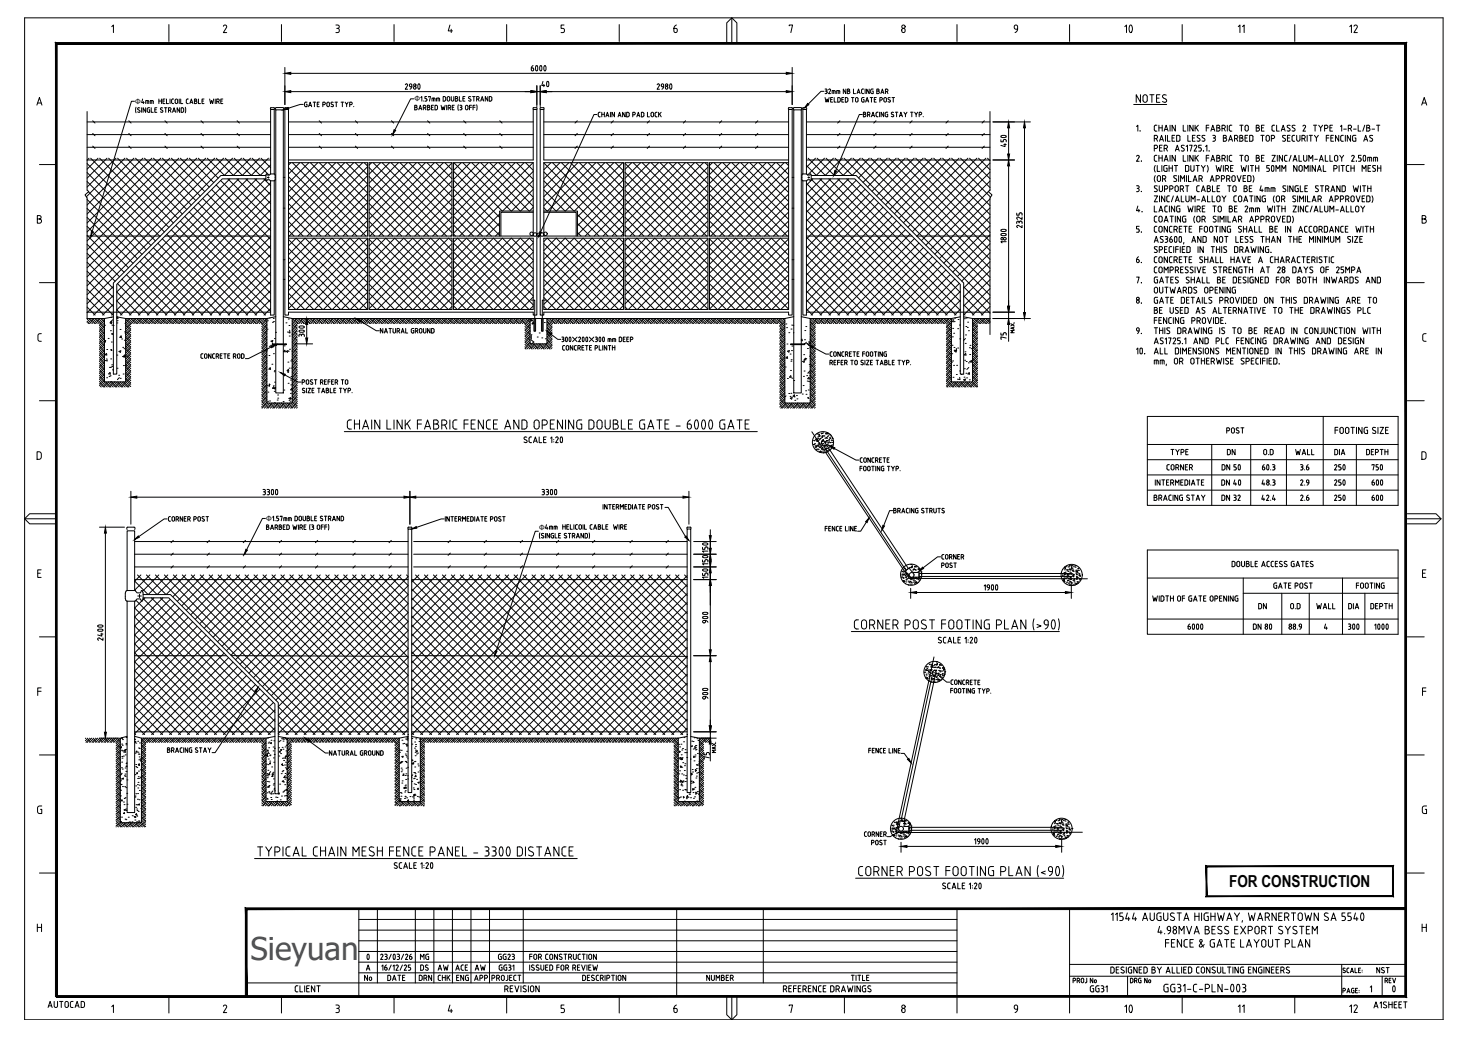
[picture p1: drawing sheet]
<svg xmlns="http://www.w3.org/2000/svg" width="841mm" height="594mm" viewBox="0 0 841 594" stroke-linecap="round" stroke-linejoin="round" font-family="sans-serif">
<defs><g id="words">
<text font-size="18" fill="#124198" x="143" y="550">Sieyuan</text>
<text font-size="11" x="792" y="571">0</text>
<g font-size="10.1">
<text x="177" y="196" transform="rotate(-90 177 196)">300</text>
<text x="150" y="286">3300</text>
<text x="309" y="286">3300</text>
<text x="61" y="368" transform="rotate(-90 61 368)">2400</text>
</g>
<g font-size="9.7">
<text x="301" y="43">6000</text>
<text x="231" y="54">2980</text>
<text x="308" y="52">40</text>
<text x="375" y="54">2980</text>
<text x="579" y="85" transform="rotate(-90 579 85)">450</text>
<text x="579" y="141" transform="rotate(-90 579 141)">1800</text>
<text x="763" y="272">250</text>
<text x="785" y="272">750</text>
<text x="698" y="280">DN 40</text>
<text x="763" y="280">250</text>
<text x="783" y="280">600</text>
<text x="763" y="289">250</text>
<text x="783" y="289">600</text>
<text x="408" y="318" transform="rotate(-90 408 318)">150</text>
<text x="408" y="325" transform="rotate(-90 408 325)">150</text>
<text x="408" y="333" transform="rotate(-90 408 333)">150</text>
<text x="408" y="360" transform="rotate(-90 408 360)">900</text>
<text x="677" y="363">6000</text>
<text x="769" y="363">300</text>
<text x="784" y="363">1000</text>
<text x="408" y="404" transform="rotate(-90 408 404)">900</text>
<text x="557" y="486">1900</text>
<text x="205" y="552">0</text>
<text x="240" y="559">DS</text>
</g>
<text font-size="9.4" x="704" y="508">FOR CONSTRUCTION</text>
<g font-size="8.4">
<text x="666" y="544">FENCE &amp; GATE LAYOUT PLAN</text>
<text x="772" y="581">12</text>
</g>
<g font-size="7.9">
<text x="643" y="20">10</text>
<text x="772" y="20">12</text>
<text x="643" y="581">10</text>
</g>
<g font-size="7.1">
<text x="714" y="20" transform="rotate(-90 714 20)">11</text>
<text x="168" y="569">CLIENT</text>
<text x="623" y="569">GG31</text>
<text x="26" y="579">AUTOCAD</text>
<text x="714" y="581" transform="rotate(-90 714 581)">11</text>
<text x="786" y="579">A1SHEET</text>
</g>
<g font-size="6.6">
<text x="577" y="195" transform="rotate(-90 577 195)">75</text>
<text x="670" y="262">TYPE</text>
<text x="702" y="262">DN</text>
<text x="723" y="262">O.D</text>
<text x="741" y="262">WALL</text>
<text x="763" y="262">DIA</text>
<text x="781" y="262">DEPTH</text>
<text x="667" y="271">CORNER</text>
<text x="744" y="271">3.6</text>
<text x="698" y="288">DN 32</text>
<text x="722" y="288">42.4</text>
<text x="744" y="288">2.6</text>
<text x="776" y="338">FOOTING</text>
<text x="659" y="346">WIDTH OF GATE OPENING</text>
<text x="720" y="350">DN</text>
<text x="738" y="350">O.D</text>
<text x="771" y="350">DIA</text>
<text x="784" y="350">DEPTH</text>
<text x="407" y="436" transform="rotate(-90 407 436)">75</text>
<text x="240" y="551">MG</text>
<text x="284" y="551">GG23</text>
<text x="208" y="563">No</text>
<text x="221" y="563">DATE</text>
<text x="239" y="563">DRN</text>
<text x="250" y="563">CHK</text>
<text x="260" y="563">ENG</text>
<text x="271" y="563">APP</text>
<text x="280" y="563">PROJECT</text>
<text x="404" y="563">NUMBER</text>
<text x="486" y="563">TITLE</text>
</g>
<g font-size="6.2">
<text x="586" y="132" transform="rotate(-90 586 132)">2325</text>
<text x="661" y="279">INTERMEDIATE</text>
<text x="722" y="279">48.3</text>
<text x="753" y="350">WALL</text>
<text x="494" y="480">CORNER</text>
<text x="250" y="557">AW</text>
<text x="260" y="557">ACE</text>
<text x="271" y="557">AW</text>
<text x="285" y="557">GG31</text>
<text x="768" y="570">PAGE:</text>
</g>
<g font-size="5.7">
<text x="341" y="68">CHAIN AND PAD LOCK</text>
<text x="217" y="192">NATURAL GROUND</text>
<text x="114" y="206">CONCRETE ROD</text>
<text x="492" y="266">CONCRETE</text>
<text x="491" y="271">FOOTING TYP.</text>
<text x="538" y="321">CORNER</text>
<text x="544" y="393">CONCRETE</text>
<text x="187" y="434">NATURAL GROUND</text>
<text x="613" y="564">PROJ No</text>
<text x="646" y="564">DRG No</text>
<text x="792" y="564">REV</text>
</g>
<g font-size="5.3">
<text x="582" y="192" transform="rotate(-90 582 192)">MAX.</text>
<text x="411" y="433" transform="rotate(-90 411 433)">MAX.</text>
</g>
<g font-size="4.1">
<text x="77" y="59">Φ</text>
<text x="237" y="58">Φ</text>
<text x="152" y="298">Φ</text>
<text x="309" y="303">Φ</text>
</g>
</g></defs>
<g fill="none" stroke="#000" stroke-width=".57">
<path d="M14 10h813v574h-813zM64 15l1-1v5M97 14v10M128 15l1-1 1 1-2 4h2M161 14v10M192 14h2v1v1h-1M193 16l1 1v1l-2 1M226 14v10M258 14l-1 4h2M258 17v2M290 14v10M323 14h-2v2h2v1v2h-2"/>
<path d="M355 14v10M388 14l-2 1v3a1.1 1.1 0 0 0 1 1 1.1 1.1 0 0 0 1-2 1.1 1.1 0 0 0-1-1h-1M419 10v15M452 15v-1h2l-1 5M484 14v10M548 14v10M583 17h-1a1.1 1.1 0 0 1-1-1 1.1 1.1 0 0 1 1-1 1.1 1.1 0 0 1 1 0v2l-1 2M613 14v10M677 14v10M742 14v10M32 25h773v546h-773zM163 39v21"/>
<path d="M416 25v-12l3-3 3 3v12M454 39v21M22 59h2M77 58h-2l-22 74M82 57l-1 2h2M82 58v1M83 59v-1h2v1M84 58v1M86 59v-1h2v1M87 58v1M91 58h1M91 57v2"/>
<path d="M92 57v2M93 58h1M95 57h-2v2h2M95 57v2h2M97 57v2M99 57h-1v2h1M101 57h1v2a.7 .7 0 0 1-1 0 .7 .7 0 0 1-1 0zM103 57v2M104 57v2h1M108 57h-1v2h1M109 59l1-2v2M109 59h1"/>
<path d="M111 57h2l-1 1a.7 .7 0 0 1 1 1 .7 .7 0 0 1-1 0h-1zM111 58h1M114 57v2h1M116 58h1M117 57h-1v2h1M120 57l1 2v-1l1 1v-2M123 57v2M124 58h1M125 57h-1v2M125 57a.7 .7 0 0 1 1 0 .7 .7 0 0 1-1 1l1 1M126 58h1M128 57h-2v2h2"/>
<path d="M167 52h137M167 42h283M174 60h-2l-7 2M176 59h-1h-1l1 2h1v-1h-1M179 59h2M180 59v2M182 60h1M183 59h-1v2h1M185 60h1a.7 .7 0 0 0 0-1h-1v2M187 59h2v1a.7 .7 0 0 1-1 1 .7 .7 0 0 1-1-1zM191 59a.7 .7 0 0 0-1 0 .7 .7 0 0 0 0 1h1a.7 .7 0 0 1 0 1 .7 .7 0 0 1-1 0M192 59h1"/>
<path d="M193 59v2M195 59h2M196 59v2M198 59l1 1v-1M199 60v1M200 60h1a.7 .7 0 0 0 1-1 .7 .7 0 0 0-1 0h-1v2M237 57h-2l-9 18M241 56l1-1v3M243 58h.1M244 56l1 2h-2M245 56l2-1-1 3M248 56v2"/>
<path d="M249 56h-2v2M249 57v1M251 56v2M252 57v1M252 57l-2-1v2M254 55l1 1v2h-1zM256 56h1l1 1a.7 .7 0 0 1-1 1 .7 .7 0 0 1-1-1zM259 55v2a.7 .7 0 0 0 0 1 .7 .7 0 0 0 1-1v-2M261 55l1 1a.7 .7 0 0 1 0 1 .7 .7 0 0 1 0 1h-1zM261 56h1M263 55v3h1M265 56h1"/>
<path d="M266 55h-1v3h1M268 58h1M270 55a.7 .7 0 0 0-1 0 .7 .7 0 0 0 0 1l1 1-1 1M271 55h1M271 55v3M273 57h1a.7 .7 0 0 0 1-1 .7 .7 0 0 0-1-1h-1v3M274 57l1 1M275 58l1-3 1 3M276 57h1M279 55v3l-1-3v3M280 55l2 1-1 2h-1zM308 49v12"/>
<path d="M309 49v12M313 52h137M472 52h-2l-7 8M473 51h1l-1 1M473 56v3l1-2v2l1-3M473 52h.1M473 52l1 1-1 1M475 51l1 1-1 2h1M476 57h1M477 56h-1v3h1M478 52v2M478 56v3h1"/>
<path d="M479 52h-2v2M479 54v-2h2v2M480 52v2M481 58h.1M481 58v-2h-1v3h1M482 57h1M483 56h-1v3h1M485 51v3l-2-3v3M485 51h2l-1 1a.7 .7 0 0 1 1 1 .7 .7 0 0 1-1 1h-1zM485 52h1M486 58h-1M486 58v-2h-2v3h1"/>
<path d="M488 56h1M489 56v3M489 51v3h1M490 56h1l1 2a.7 .7 0 0 1-1 0 .7 .7 0 0 1-1 0zM491 54l1-3 1 3M491 53h1M495 57v2h-1M495 51l-1 1v1l1 1M495 56h-1v2M496 51v3M496 59l1-3 1 3M496 58h1"/>
<path d="M498 51v3l-1-3v3M499 56h1M499 56v3M500 51l-1 1v1l1 1v-2M501 57h1M502 56h-1v3h1M502 51h2l-1 1a.7 .7 0 0 1 1 1 .7 .7 0 0 1-1 1h-1zM502 52h1M504 57h1a.7 .7 0 0 0 1 0 .7 .7 0 0 0-1-1h-1v3M505 54l1-3v3M505 53h1M507 56h1v2a.7 .7 0 0 1-1 0 .7 .7 0 0 1-1 0z"/>
<path d="M507 52h1a.7 .7 0 0 0 1 0 .7 .7 0 0 0-1-1h-1v3M508 52l1 2M509 58l1 1M510 56a.7 .7 0 0 0-1 0 .7 .7 0 0 0 0 1l1 1M511 56h1M512 56v3M650 60h18M653 54v5l-2-5v5M655 55h2v2a1.2 1.2 0 0 1-1 2 1.2 1.2 0 0 1-1-2zM659 54h2M660 54v5M663 56h1"/>
<path d="M665 54h-2v5h2M667 56l1 1a1.2 1.2 0 0 1 0 2 1.2 1.2 0 0 1-2-1M668 55v-1a1.1 1.1 0 0 0-2 1 1.1 1.1 0 0 0 1 1M815 59h2M21 60l2-4 1 4M50 64v45l1 1-2 2 1 1v69h10M50 70h105M50 77h105M53 76l1 2M53 69l1 2M74 69l1 2M74 76l1 2"/>
<path d="M78 61v4M80 62a.7 .7 0 0 0-1 0 .7 .7 0 0 0 0 1h1a.7 .7 0 0 1 0 1 .7 .7 0 0 1-1 0M81 62v2M83 62v2l-1-2v2M86 62h-1h-1l1 2h1v-1h-1M87 62v2h1M89 63h1M90 62h-1v2h1M93 62a.7 .7 0 0 0-1 0 .7 .7 0 0 0 0 1h1a.7 .7 0 0 1 0 1 .7 .7 0 0 1-1 0M94 62h2M94 69l2 2M94 76l2 2"/>
<path d="M95 62v2M97 63a.7 .7 0 0 0 1-1 .7 .7 0 0 0-1 0v2M97 63l1 1M99 64l1-2 1 2M99 64h1M103 62v2l-2-2v2M104 62h1v2h-1zM106 61v4M115 69l1 2M115 76l1 2M136 69l1 2M136 76l1 2"/>
<path d="M155 62h2M155 62v1M157 62v1M158 63h4v162h-4zM158 63v-1h4v1M163 62h2M163 62v1M165 62h.1M165 70h140M165 77h140M165 62v1M177 61l1-2 1 2"/>
<path d="M177 60h1M183 69l1 2M183 76l1 2M203 61h.1M204 69l1 2M204 76l1 2M224 69l2 2M224 76l2 2M238 60l1 1h-1a.7 .7 0 0 1 1 1 .7 .7 0 0 1-1 1zM238 61h.1M240 63l1-3 1 3M240 62h1"/>
<path d="M243 62a.7 .7 0 0 0 1-1 .7 .7 0 0 0-1-1v3M243 62l1 1M245 60l1 1a.7 .7 0 0 1 0 1 .7 .7 0 0 1 0 1h-1zM245 61h1M245 69l1 2M245 76l1 2M247 61h1M248 60h-1v3h1M251 61l-1-1h-1v3h1l1-2M253 60v3l1-2v2l1-3M256 60v3M257 62h.1"/>
<path d="M257 60v3M258 60a.7 .7 0 0 1 0 1 .7 .7 0 0 1 0 1v1M259 61h1M260 60h-1v3h1M263 60v3M263 60l2 1h-1M264 61h.1M264 61l1 2h-2M266 69l1 2M266 76l1 2M267 61h1v1a.7 .7 0 0 1-1 1 .7 .7 0 0 1 0-1zM269 61h1"/>
<path d="M270 60h-1v3M271 61h1M272 60h-1v3M273 60v3M286 69l2 2M286 76l2 2M306 62h1M306 62v1M307 62l1 1M310 62h1M310 62v1M311 62l1 1"/>
<path d="M312 70h140M312 77h140M331 69l-2 2M331 76l-2 2M342 66h-2l-30 67M351 69l-1 2M351 76l-1 2M372 69l-1 2M372 76l-1 2M393 69l-2 2M393 76l-2 2M413 69l-1 2"/>
<path d="M413 76l-1 2M434 69l-1 2M434 76l-1 2M452 62h2M452 62v1M454 62v1M455 63h4v162h-4zM459 62v1M459 62h-4v1M460 62h2M460 62v1M462 62v1"/>
<path d="M462 70h105M462 77h105M481 76l-1 2M481 69l-1 2M494 66h-2l-13 32M495 64l1 1h-1a.7 .7 0 0 1 1 1 .7 .7 0 0 1-1 1zM495 65h.1M497 66h1a.7 .7 0 0 0 0-1 .7 .7 0 0 0 0-1h-1v3M498 66v1M499 67l1-3 1 3M500 66h1M502 69l-1 2"/>
<path d="M502 76l-1 2M502 65v1M502 66l1 1M503 67h.1M503 64l-1 1M504 64v3M506 64v3l-1-3v3M509 64h-1l-1 1v2h2v-2h-1M511 67h.1M512 64a.7 .7 0 0 0-1 0 .7 .7 0 0 0 0 1l1 1-1 1M513 64h1M514 64v3"/>
<path d="M515 67l1-3 1 3M516 66h1M518 64l1 2 1-2M519 66v1M522 64h1M522 64v3M523 69l-2 2M523 76l-2 2M524 64l1 2 1-2M525 66v1M527 66a.7 .7 0 0 0 1-1 .7 .7 0 0 0-1-1v3M529 67h.1"/>
<path d="M543 76l-1 2M543 69l-1 2M564 69l-1 2M564 76l-1 2M567 64v45l-1 1 2 2-1 1v79M569 70h21M587 73v106M651 72h1v3M661 79h1a.9 .9 0 0 0 1-1 .9 .9 0 0 0-1 0h-1v3M661 72v2M661 74l1 1M662 75h1"/>
<path d="M662 79l1 2M663 72h-1h-1M664 72v3M664 73h2M665 80h1M666 72v3M667 75l1-3 1 3M667 74h2M668 78v3M669 78v3h1M670 72v3M671 79h2"/>
<path d="M673 78h-2v3h2M673 72v3l-2-3v3M674 78h2v3h-2zM678 72v3h1M681 72v3M681 78v3h1M683 79h1M684 72v3l-2-3v3M685 72v3M685 78h-2v3h2M685 73l2 2M687 72l-2 2"/>
<path d="M687 79v1v1M688 78a1.1 1.1 0 0 0-2-1 1 1 0 0 0 0 2h1M690 78a.9 .9 0 0 0-1-1 1 1 0 0 0 0 2l1 1v1M691 73h2M693 72h-2v3M694 75l1-3 1 3M694 74h2M695 78h1a.8 .8 0 0 1 0 1M695 79a1 1 0 0 1 1 1 1 1 0 0 1-1 1M697 73h1M698 73a.7 .7 0 0 0 1-1 .7 .7 0 0 0-1 0h-1v3h1M698 73a.9 .9 0 0 1 1 1 .9 .9 0 0 1-1 1"/>
<path d="M700 74h1a.9 .9 0 0 0 1-1 .9 .9 0 0 0-1-1h-1v3M701 78h1a.8 .8 0 0 1 1 0 .8 .8 0 0 1-1 1 .9 .9 0 0 1 1 1 .9 .9 0 0 1-1 1h-1zM701 79h1M701 74l1 1M703 72v3M704 80h2M705 75h1M706 72h-1h-1v3h1M707 79h1a.9 .9 0 0 0 1-1 .9 .9 0 0 0-1 0h-1v3M708 79l1 2M710 78h1a.8 .8 0 0 1 1 0 .8 .8 0 0 1-1 1 .9 .9 0 0 1 1 1 .9 .9 0 0 1-1 1h-1zM710 72h2"/>
<path d="M710 79h1M711 72v3M713 73v1M713 79h1M713 73a.9 .9 0 0 1 1-1 .9 .9 0 0 1 1 1v1a.9 .9 0 0 1-1 1 .9 .9 0 0 1-1-1M715 78h-2v3h2M716 78h2l-1 3h-1zM720 73h1M721 73a.7 .7 0 0 0 0-1h-1v3h1M721 73a.9 .9 0 0 1 1 1 .9 .9 0 0 1-1 1M722 78h2M723 73h1"/>
<path d="M723 78v3M724 72h-1v3h1M726 78h1v2a.9 .9 0 0 1-1 1 .9 .9 0 0 1-1-1zM728 79h1a.9 .9 0 0 0 1-1 .9 .9 0 0 0-1 0h-1v3M729 75h1M729 72h1M730 72h-1v3h1M731 72v3h2M734 75l1-3 1 3M734 74h2M736 78a.9 .9 0 0 0-1-1 1 1 0 0 0 0 2l1 1v1M737 75h1"/>
<path d="M738 79h1M738 72l-1 1 2 1-1 1M738 72h1M739 78h-1v3h1M740 75h1M740 72v1l2 1-1 1M740 72h2M742 78h-1h-1v2l2 1M743 78v2a.9 .9 0 0 0 1 1 .9 .9 0 0 0 1-1v-2M746 79h1a.9 .9 0 0 0 1-1 .9 .9 0 0 0-1 0h-1v3M746 72h1a.8 .8 0 0 1 1 0 .8 .8 0 0 1 0 1l-2 2h2M747 79l1 2"/>
<path d="M749 78v3M750 78h2M751 78v3M752 72h2M753 78l1 1v2M753 72v3M755 78l-1 1M755 72l2 1v2M758 72l-1 1M759 74h1a.9 .9 0 0 0 1-1 .9 .9 0 0 0-1-1h-1v3M760 79h1M761 78h-1v3"/>
<path d="M762 73h1M762 79h2M763 72h-1v3h1M764 78h-2v3h2M767 78v3l-2-3v3M768 72h1v3M770 78h-1h-1v2l2 1M770 74h1M771 78v3M772 74h1a.9 .9 0 0 0 1-1 .9 .9 0 0 0-1-1h-1v3M774 74v1M774 78v3l-2-3v3"/>
<path d="M775 74h2M777 78h-2v3h2v-2h-1M778 72v3h2M782 80h1M782 72l-1 3M783 73h1M784 73a.7 .7 0 0 0 1-1 .7 .7 0 0 0-1 0h-1v3h1M784 73a.9 .9 0 0 1 1 1 .9 .9 0 0 1-1 1M786 74h2M786 78a.9 .9 0 0 0-1-1 1 1 0 0 0 0 2l1 1v1M789 72h2M790 72v3"/>
<path d="M814 60l2-4 1 4M23 94h9M50 99l39 39M50 94l42 41M50 84h105M50 92h105M51 91l-1 1M52 91l42 42M53 84l1 1M56 91l-6 6M57 91l40 39M61 91l-11 11"/>
<path d="M62 91l37 37M66 91l-16 16M67 91l35 34M72 91l-23 22M73 91l31 32M74 84l1 1M77 91l-27 26M78 91l29 29M82 91l-32 32M83 91l27 26M87 91l-37 37M88 91l24 24"/>
<path d="M92 91l-42 42M93 91l22 21M94 84l2 1M97 91l-47 47M98 91l19 19M102 91l-52 52M103 91l17 16M108 91l-58 57M108 91l14 14M113 91l-63 62M114 91l11 11M115 84l1 1"/>
<path d="M118 91l-68 68M119 91l10 10M123 91l-73 73M124 91l10 10M128 91l-78 78M129 91l10 10M133 91l-83 83M134 91l10 10M136 84l1 1M138 91l-10 10M139 91l10 10M144 91l-10 10"/>
<path d="M144 91l10 9M149 91l-10 10M150 91l5 5M154 91l-10 10M155 91h.1M155 100h2M155 100h-1h-1l-1 3 1 1v-1h1l1 1M155 100v-37h2v37M155 95l-6 6M157 100h1l-1 4M165 92h140v-29h3v118h-3v-2h-140v2h-2v-118h2v114h46M165 84h140"/>
<path d="M165 93h46v42h-46M165 96l39 39M167 93l-2 2M168 93l42 42M172 93l-7 7M173 93l38 38M177 93l-12 12M178 93l33 33M182 93l-17 17M183 84l1 1M183 93l28 28M187 93l-22 22"/>
<path d="M188 93l23 23M192 93l-27 27M193 93l18 18M197 93l-32 32M198 93l13 12M203 93l-38 38M204 93l7 7M204 84l1 1M208 93l-42 42M209 93l2 2M211 96l-40 39M211 93h48v42h-48z"/>
<path d="M211 96l40 39M213 93l-2 2M214 93l42 42M218 93l-7 7M219 93l40 40M223 93l-12 12M224 93l35 35M224 84l2 1M228 93l-17 17M229 93l30 30M233 93l-22 22M234 93l25 25"/>
<path d="M239 93l-28 27M239 93l20 20M244 93l-33 32M245 93l14 15M245 84l1 1M249 93l-38 38M250 93l9 9M254 93l-42 42M255 93l4 4M259 99l-37 36M259 93l-42 42M260 93h45v42h-45z"/>
<path d="M260 98l26 27M260 93l28 28M264 93l-4 5M265 93l28 28M266 84l1 1M269 93l-9 10M270 93l28 28M275 93l-15 15M275 93l28 28M280 93l-20 20M281 93l24 25M285 93l-25 25"/>
<path d="M286 93l19 20M286 84l2 1M290 93l-30 30M291 93l14 15M295 93l-35 35M296 93l9 10M300 93l-40 41M301 93l4 5M305 93l-42 42M305 98l-37 37M312 84h140M312 98l36 37"/>
<path d="M312 93l41 42M312 93h45v42h-45zM316 93l-4 4M317 93l40 41-1 1M321 93l-9 9M322 93l35 36M326 93l-14 15M327 93l30 31-11 11M331 84l-2 1M331 93l-19 20M332 93l25 25-17 17M336 93l-24 25"/>
<path d="M337 93l20 20M341 93l-27 28M342 93l15 15-26 27M346 93l-27 28M347 93l10 10-26 26M351 84l-1 1M352 93l-28 28-12-12M353 93l4 5M357 93l-28 28M357 98l-26 26M358 99l37 36M358 94l42 41"/>
<path d="M358 93h48v42h-48zM362 93l-4 4M363 93l42 42M367 93l-9 9M368 93l38 38M372 84l-1 1M372 93l-14 14M373 93l33 33M377 93l-19 19M378 93l28 28M382 93l-24 25M383 93l23 22"/>
<path d="M388 93l-30 30M388 93l18 17M393 93l-35 35M393 84l-2 1M394 93l12 12M398 93l-40 40M399 93l7 7M403 93l-42 42M404 93l2 2M406 96l-40 39M406 96l40 39M408 93l-2 2"/>
<path d="M409 93l42 42M413 93l-7 7M413 84l-1 1M414 93l38 38M418 93l-12 12M419 93l33 33M424 93l-18 17M424 93l28 28M429 93l-23 22M430 93l22 22M434 93l-28 28M434 84l-1 1"/>
<path d="M435 93l17 17M439 93l-33 33M440 93l12 12M444 93l-38 38M445 93l7 7M449 93l-42 42M450 93l2 2M452 92h-140v-29h-3v118h3v-2h140v2h2v-118h-2v114h-46v-41h46M452 96l-40 39M452 93h-46v42h46M460 100h2M460 100h-1l1 4"/>
<path d="M460 100v-37h2v37M462 84h105M462 92h105M462 95l6 6M462 100h1h1h1l-1 4-1-1-1 1M462 91h.1M463 91l10 10 10-10M467 91l-5 5M468 91l10 10M472 91l-9 9M473 91l10 10M477 91l-9 10"/>
<path d="M478 91l10 10M481 84l-1 1M484 91l83 83M488 91l-10 10M489 91l78 78M493 91l-10 10M494 91l73 73M498 91l-10 10M499 91l68 68M502 84l-1 1M503 91l-11 11M504 91l63 63"/>
<path d="M508 91l-14 13M509 91l58 58M513 91l-16 16M514 91l53 52M519 91l-19 19M520 91l47 47M523 84l-2 1M524 91l-22 21M525 91l42 42M529 91l-24 24M530 91l37 37M534 91l-27 26"/>
<path d="M535 91l32 32M539 91l-29 29M540 91l27 27M543 84l-1 1M544 91l-32 31M545 91l22 22M549 91l-34 34M550 91l17 16M555 91l-37 37M555 91l12 11M560 91l-40 39M561 91l6 6"/>
<path d="M564 84l-1 1M565 91l-42 42M566 91l1 1M567 99l-39 39M567 93l-42 42M569 92h12M578 95v80M651 90l1-1a.8 .8 0 0 1 1 0 .8 .8 0 0 1-1 1l-1 2h2M661 85h1a.9 .9 0 0 0 1-1 .9 .9 0 0 0-1-1h-1v4M661 90v2M661 92h1h1M662 95l-1 1 1 3"/>
<path d="M663 89h-1l-1 1M663 95v3h1M664 89v3M664 91h2M664 81l1-3 2 3M664 85h1M666 95v3M666 83h-2v4h2M666 89v3M667 92l1-3 1 3M667 85h1M667 91h2"/>
<path d="M668 85a.9 .9 0 0 0 1-1 .9 .9 0 0 0-1-1h-1v4M668 85l1 2M669 95h-2v3h2v-2h-1M670 95v3M670 96h2M670 89v3M672 95v3M673 95h2M673 87l1-4 2 4M673 89v3l-2-3v3M674 95v3M674 86h1"/>
<path d="M677 86l1 1M678 89v3h1M678 83a.9 .9 0 0 0-1 0 .9 .9 0 0 0 0 1l1 1v2M679 95h2v3h-2zM680 84v-1v4M681 89v3M681 83h2l-1 4M682 95v2a.9 .9 0 0 0 1 1 .9 .9 0 0 0 1-1v-2M684 89v3l-2-3v3M684 84v-1a.8 .8 0 0 1 1 0 1 1 0 0 1 0 2M685 89v3M685 90l2 2"/>
<path d="M685 95h2M685 84l-1 3h2M686 81h1M686 95v3M687 89l-2 2M688 83h-1v2h1v1l-1 1M688 95l1 1v2M689 81h1M690 95l-1 1M691 84v-1v4M691 91h2M692 95v1v3"/>
<path d="M693 89h-2v3M694 92l1-3 1 3M694 91h2M697 95v3l1-2 1 2 1-3M697 89h1a.8 .8 0 0 1 1 1 .8 .8 0 0 1-1 0 .9 .9 0 0 1 1 1 .9 .9 0 0 1-1 1h-1zM697 91h1M700 91h1a.9 .9 0 0 0 1-1 .9 .9 0 0 0-1-1h-1v3M701 95v3M701 91l1 1M702 97h1a.9 .9 0 0 0 1-1 .9 .9 0 0 0-1-1h-1v3M703 89v3M703 97l1 1"/>
<path d="M704 81l1-3 1 3M705 96h1M706 89h-1l-1 1v2h2M707 95h-2v3h2M710 89h2M711 95l1 3 1-2v2l1-3M711 89v3M713 90v1M713 90a.9 .9 0 0 1 1-1 .9 .9 0 0 1 1 1v1a.9 .9 0 0 1-1 1 .9 .9 0 0 1-1-1M715 95v3M716 95h2M717 95v3"/>
<path d="M719 95v3M719 96h2M720 89h1a.8 .8 0 0 1 0 1 .9 .9 0 0 1 1 1 .9 .9 0 0 1-1 1h-1zM720 91h1M721 95v3M723 91h1M724 89h-1v3h1M727 96v2h-1M727 95h-1v1h1M729 95a1.9 1.9 0 0 1 0 3l-1-1zM729 89h2l-2 3h2M731 98v-3l1 2 1-2v3"/>
<path d="M732 89v3M734 98v-3l2 2 1-2v3M735 89v3l-2-3v3M735 81h1M736 90v2M736 92h1M737 89h-1v1M740 89l-1 3M741 92l1-3 1 3M741 91h2M743 95v3l-2-3v3M744 89v3h2"/>
<path d="M744 95h2v2a.9 .9 0 0 1-1 1 .9 .9 0 0 1-1-1zM747 89v2a.9 .9 0 0 0 1 1 .9 .9 0 0 0 1-1v-2M747 98v-3l1 2 1-2v3M750 92v-3l1 2 1-2v3M751 95v3M753 91h2M754 95v3l-2-3v3M755 98l1-3 1 3M755 97h2M756 92l1-3 1 3M756 91h2M758 95v3h2"/>
<path d="M759 89v3h2M762 89v3h1M764 97h1M765 89h1v2a.9 .9 0 0 1-1 1 .9 .9 0 0 1 0-1zM765 95h-1v3M765 95a.9 .9 0 0 1 1 1 .9 .9 0 0 1-1 1M767 95v3M768 89l1 2v1M768 95h2M769 95v3M770 89l-1 2M771 96v1"/>
<path d="M771 97l1 1h1M773 95h-1l-1 1M774 95v3M774 96h2M774 90l1-1a.8 .8 0 0 1 1 0 .8 .8 0 0 1 0 1l-2 2h2M776 95v3M779 90l1 2h-2M780 89h-2v2h1M780 98v-3l1 2 2-2v3M781 89a1.9 1.9 0 0 1 0 3v-1zM781 81l1-3 2 3M784 92v-2h2v2"/>
<path d="M784 96h1M785 90v2M785 81h1M785 95h-1v3h1M787 92v-2h2v2M788 90v2M788 95a.9 .9 0 0 0-1 0 .9 .9 0 0 0 0 1l1 2h-2M789 95v3M789 96h2M791 95v3M806 94h10M50 119l29 29"/>
<path d="M50 114l31 32M50 104l36 37M51 110l33 33M111 119l44 44M114 116l41 42M116 114l39 39M119 111l36 36M121 109l34 33M124 106l31 31M126 103l29 29M131 102l24 25M132 102l-65 65 13 14"/>
<path d="M136 102l19 20M137 102l-70 70 8 9M141 102l14 15M142 102l-75 76 3 3M146 102l9 10M147 102l-78 79M151 102l4 4M152 102l-78 79M152 101h-25l-62 61v52h2v-51l60-61h25M153 102h1M154 101v1M155 104h2"/>
<path d="M155 104v77h2v-77M155 115l-65 66M155 110l-71 71M155 105l-76 76M162 102h1M162 119h1M165 117l19 18M165 111l24 24M165 106l29 29M165 101l34 34M211 116l-20 19M211 111l-25 24"/>
<path d="M211 106l-30 29M211 101l-35 34M211 117l19 18M211 111l24 24M211 106l29 29M211 101l35 34M259 119l-16 16M259 114l-21 21M259 109l-26 26M259 104l-32 31M260 119l16 16M260 108l26 27"/>
<path d="M260 114l22 21M260 103l26 27M305 119l-2 2M305 114l-7 7M305 108l-12 13M305 103l-17 18M312 119l1 2M312 114l7 7M312 104l17 17M357 113l-22 22M358 119l16 16M358 114l21 21"/>
<path d="M358 109l26 26M358 104l31 31M406 116l-19 19M406 111l-25 24M406 106l-30 29M406 101l-35 34M406 116l19 19M406 111l25 24M406 106l30 29M406 101l35 34M452 116l-19 19M452 111l-24 24"/>
<path d="M452 106l-29 29M452 101l-35 34M454 102h1M454 119h1M460 104h2M460 104v77h2v-77M462 115l65 66M462 110l70 71M462 105l75 76M463 102h1M463 101v1M465 103l78 78"/>
<path d="M465 101h26l61 61v52h-2v-51l-60-61h-25M466 102l-4 4M470 102l78 79M471 102l-9 9M475 102l75 76M476 102l-14 14M480 102l70 71M481 102l-19 20M485 102l65 66M486 102l-24 25M491 103l-29 29M493 106l-31 31"/>
<path d="M496 108l-34 34M498 111l-36 36M501 114l-39 38M503 116l-41 41M506 119l-44 44M566 110l-33 33M567 119l-29 29M567 114l-31 32M567 109h.1M567 104l-37 36M651 106h1a.8 .8 0 0 1 1 1 .8 .8 0 0 1-1 1M651 108a1.1 1.1 0 0 1 2 1 .9 .9 0 0 1-1 1h-1"/>
<path d="M652 118l-1 3h2M652 120v1M661 112h2l-2 4h2M661 118v3h2M661 107l2 1M662 107h1M662 101l-1 1 1 2M663 108v2h-2M663 101h2v2a.9 .9 0 0 1-1 1 .9 .9 0 0 1-1-1zM664 106v3a.9 .9 0 0 0 1 1 .9 .9 0 0 0 1-1v-3M664 112v4M666 102h1a.9 .9 0 0 0 1 0 .9 .9 0 0 0-1-1h-1v3"/>
<path d="M667 102l1 2M667 108h1M667 112v4l-2-4v4M668 108a.9 .9 0 0 0 1-1 .9 .9 0 0 0-1-1h-1v4M669 118h-1l-1 1v2h2M670 112h-1l-1 1 1 2 1 1M670 118v3M670 108h1M671 106h-1v4M671 106a.9 .9 0 0 1 1 1 .9 .9 0 0 1-1 1M672 112l-1 4M673 118v3l-2-3v3"/>
<path d="M673 116l1-4 2 4M673 107h2v2a.9 .9 0 0 1-1 1 .9 .9 0 0 1-1-1zM674 115h1M674 101a.9 .9 0 0 0-1 0 .9 .9 0 0 0 0 1l1 1v1h-2M675 101v3M676 118h-2l1 3h1v-1h-1M676 108h1M676 104v-3l1 1 2-1v3M677 112v4h1M677 108a.9 .9 0 0 0 1-1 .9 .9 0 0 0-1-1h-1v4M677 108l1 2M679 106h2"/>
<path d="M679 112v3a.9 .9 0 0 0 1 1 .9 .9 0 0 0 1-1v-3M680 101v3M680 106v4M681 118v3l1-2 1 2 1-3M681 101v3h1M682 116v-4l2 2 1-2v4M684 104l1-3 1 3M684 103h1M685 118v3M686 120h1a.9 .9 0 0 0 1-1 .9 .9 0 0 0-1-1h-1v3M686 114h1M687 102h1a.9 .9 0 0 0 1 0 .9 .9 0 0 0-1-1h-1v3"/>
<path d="M687 120l1 1M687 106h-1v1v2l1 1M688 102l1 2M688 110l1-4 2 4M688 116l2-4 1 4M689 109h1M689 115h1M689 120h1M690 118h-1v3h1M692 106h1a.7 .7 0 0 1 0 1 .7 .7 0 0 1 0 1 1 1 0 0 1 1 1 1 1 0 0 1-1 1h-1zM692 108h1M692 112v4h1"/>
<path d="M693 104l1-3 2 3M694 103h1M694 112v4h2M695 106v4h1M695 118h2M696 118v3M697 102h1a.9 .9 0 0 0 1 0 .9 .9 0 0 0-1-1h-1v3M697 113v2M697 113a.9 .9 0 0 1 1-1 .9 .9 0 0 1 1 1v2a.9 .9 0 0 1-1 1 .9 .9 0 0 1-1-1M697 108h1M698 118h1l1 2a.9 .9 0 0 1-1 1 .9 .9 0 0 1-1-1zM699 106h-2v4h2"/>
<path d="M700 102h1a.9 .9 0 0 0 1 0 .9 .9 0 0 0-1-1h-1v3M700 112l1 2v2M702 112l-1 2M703 102h1a.9 .9 0 0 0 1 0 .9 .9 0 0 0-1-1h-1v3M703 106h2M704 102l1 2M704 106v4M704 118h1a.8 .8 0 0 1 1 1 .8 .8 0 0 1-1 1 .9 .9 0 0 1 1 0 .9 .9 0 0 1-1 1h-1zM704 120h1M706 101h1l1 2a.9 .9 0 0 1-1 1 .9 .9 0 0 1-1-1zM707 107h1v2a.9 .9 0 0 1-1 1 .9 .9 0 0 1-1-1zM707 120h1"/>
<path d="M708 112h-1v1v2l1 1M709 101l1 3 1-3M709 118h-2v3h2M710 112h1v3a.9 .9 0 0 1-1 1 .9 .9 0 0 1 0-1zM712 102h1M713 116l1-4 1 4M713 106h1a.7 .7 0 0 1 0 1 .7 .7 0 0 1 0 1 1 1 0 0 1 1 1 1 1 0 0 1-1 1h-1zM713 108h1M713 115h1M713 119l1-1a.8 .8 0 0 1 1 0 .8 .8 0 0 1 0 1l-2 2h2M714 101h-2v3h2M715 101h2l-1 3h-1z"/>
<path d="M716 108h1M716 112h2M717 112v4M717 119v2M717 106h-1v4h1M718 101v1v2M719 112v4M720 119v2M722 112v4l-2-4v4M723 106l-1 3h2M723 108v2M723 113v2"/>
<path d="M724 114h1v2h-1l-1-1M725 110v-2h2v2M725 112h-1l-1 1M726 108v2M726 118l1 3 1-2v2l1-3M728 110v-2h2v2M729 108v2M730 112v2v2M730 118v3M731 118h2M731 112h2v3a.9 .9 0 0 1-1 1 .9 .9 0 0 1-1-1zM732 118v3"/>
<path d="M734 114h1M734 118v3M734 120h2M735 114a.9 .9 0 0 0 1-1 .9 .9 0 0 0-1-1h-1v4M735 114l1 2M736 118v3M736 108v2h-1M737 107a1.1 1.1 0 0 0-2-1 1 1 0 0 0 0 2h1M738 106v4M741 106v4l-2-4v4M741 118h2l-2 3h2M742 114v1h-1"/>
<path d="M742 112a.9 .9 0 0 0-1 0 1 1 0 0 0 0 2h1M743 112v4M744 106l-2 1v3h2v-2h-1M744 118v3M745 116v-4l1 2 1-2v4M745 106v4h1M747 118v3l-2-3v3M748 108h1M748 112v4M749 106h-1v4h1M749 112v4h2M749 118h-1v1v2h1"/>
<path d="M752 116l1-4 1 4M752 118l-1 3M752 115h2M755 108v2h-1M755 114h1M755 107a.9 .9 0 0 0-1-1 1 1 0 0 0 0 2h1M756 114a.9 .9 0 0 0 1-1 .9 .9 0 0 0-1-1h-1v4M756 118v3h2M756 114l1 2M756 106h2M757 106v4M759 118v2a.9 .9 0 0 0 1 1 .9 .9 0 0 0 1-1v-2"/>
<path d="M759 108h1M760 108a.9 .9 0 0 0 1-1 .9 .9 0 0 0-1-1h-1v4M761 108v2M762 116l1-4 1 4M762 115h1M762 110l2-4 1 4M763 109h1M765 114h1M766 114a.9 .9 0 0 0 1-1 .9 .9 0 0 0-1-1h-1v4M768 106v4l-2-4v4M768 114h1M769 106l2 1-1 3h-1z"/>
<path d="M769 114a.9 .9 0 0 0 1-1 .9 .9 0 0 0-1-1h-1v4M771 114h1M771 118v3h2M772 114a.9 .9 0 0 0 1-1 .9 .9 0 0 0-1-1h-1v4M772 114l1 2M774 118v3h1M774 112h2v3a.9 .9 0 0 1-1 1 .9 .9 0 0 1-1-1zM775 106l1 4 1-2 1 2v-4M777 118h1v2a.9 .9 0 0 1 0 1 .9 .9 0 0 1-1-1zM777 112l1 4 1-4M779 106v4M780 118l1 2v1"/>
<path d="M780 114h1M781 106h1M781 106v4M782 112h-2v4h2M782 118l-1 2M783 112l2 1-1 3h-1zM784 106v4M784 108h1M785 106v4M786 112l1 2-1 2M21 125h2a1.2 1.2 0 0 1 1 2 1.2 1.2 0 0 1-1 1h-2v-4h2v1M50 135l21 21"/>
<path d="M50 130l24 23M50 125l26 26M50 135h42M50 140l19 19M90 139l42 42M93 137l44 44M95 135h60M96 134l46 47M98 132l49 49M101 129l51 52M103 127l52 51M106 124l49 49"/>
<path d="M108 121l47 47M155 130l-50 51M155 125l-55 56M155 120l-60 61M155 136l-45 45M165 136h46v41M165 137l40 40M165 132l3 3M165 127l9 8M165 122l14 13M170 136l-5 5M170 136l41 41"/>
<path d="M185 136l-20 20M185 136l26 26M200 136l-35 36M201 136l10 11M211 126l-9 9M211 137l-41 40M211 131l-4 4M211 121l-14 14M211 136h48v41h-48zM211 137l41 40M211 132l4 3M211 127l9 8"/>
<path d="M211 122l14 13M216 136l-5 5M216 136l41 41M231 136l-20 20M231 136l28 28M236 136l-25 25M237 136l22 23M252 136l-41 41M252 136l7 7M259 138l-2-2-41 41M259 140l-38 37M259 134l-1 1"/>
<path d="M259 129l-6 6M259 124l-11 11M260 136h45v41h-45zM260 139l38 38M260 139l2-3 41 41M260 134l1 1M260 129l6 6M260 124l11 11M267 136l-7 8M267 136l38 39M283 136l-23 23M283 136l22 23"/>
<path d="M286 133l-2 2M286 128l-7 7M286 123l-12 12M298 136l-38 39M298 136l7 8M305 122h-18v13M305 121h-19v14M305 139l-37 38M305 139l-2-3-41 41M312 122h18v13M312 121h19v14M312 140l37 37"/>
<path d="M312 136h45v41h-45zM313 136l-1 2M314 136l40 41M329 136l-17 18M329 136l28 29-12 12M331 128l7 7M331 123l12 12M331 133l2 2M334 136l-22 23M334 136l23 24-18 17M349 136l-37 38M350 136l7 8-33 33"/>
<path d="M357 129l-6 6M358 140l38 37M358 135h1M358 138l2-2 41 41M358 130l6 5M358 124l11 11M358 136h48v41h-48zM365 136l-7 7M365 136l41 41M380 136l-22 23M380 136l26 26M396 136l-38 38"/>
<path d="M396 136l10 10M401 136l-41 41M401 136l5 5M406 137l-41 40M406 132l-4 3M406 127l-9 8M406 121l-14 14M406 137l41 40M406 132l4 3M406 127l9 8M406 121l14 14M416 136l-10 10"/>
<path d="M416 136l36 36M432 136l-26 26M432 136l20 21M447 136l-41 41M447 136l5 5M452 137l-41 40M452 132l-4 3M452 127l-9 8M452 121l-14 14M462 131l50 50M462 126l55 55M462 121l60 60"/>
<path d="M462 136l45 45M462 135h60M508 121l-46 47M511 124l-49 49M514 126l-52 52M516 129l-51 52M519 132l-49 49M521 134l-46 47M524 137l-44 44M525 135h42M526 139l-41 42M567 140l-19 18"/>
<path d="M567 135l-21 21M567 129l-24 24M567 124l-26 27M653 130h-2v1h1l1 1-1 1h-1M661 139l1-4 2 4M661 125v1M661 130v2M661 126l1 1h1M661 132l1 1h1M662 138h1M663 124h-1l-1 1M663 130h-1h-1"/>
<path d="M664 121l1-3 1 3M664 132a.9 .9 0 0 0 1 1 .9 .9 0 0 0 1-1M664 132v-1a.9 .9 0 0 1 1-1 .9 .9 0 0 1 1 1v1M664 124h2v2a.9 .9 0 0 1-1 1 .9 .9 0 0 1-1-1zM664 120h2M666 136a.9 .9 0 0 0-1-1 1 1 0 0 0 0 2l1 1v1h-1M667 127l1-3 1 3M667 126h2M668 135a.8 .8 0 0 1 1 1 .8 .8 0 0 1-1 1M668 137h.1M668 137a1 1 0 0 1 1 1 1 1 0 0 1-1 1M669 130v3l-2-3v3"/>
<path d="M670 124h2M671 124v3M671 135a1.8 1.8 0 0 0-1 2 1.8 1.8 0 0 0 1 2 1.1 1.1 0 0 0 1-2 1 1 0 0 0-2 0M671 130h-1v3h1M673 132h1a.9 .9 0 0 0 1-1 .9 .9 0 0 0-1-1h-1v3M673 136a1.9 1.9 0 0 1 0 3v-2zM673 124v3M674 132v1M676 131h1M676 136a1.9 1.9 0 0 1 0 3l-1-2zM676 124v3l-2-3v3M677 130h-1v3h1"/>
<path d="M677 125v1M678 130h2M678 139v1M679 125v2h-1v-1M679 130v3M679 124h-1v1M681 131h1M683 130h-2v3h2M683 139l1-4 1 4M683 138h2M684 124v1v3M687 131h2"/>
<path d="M687 125v1M688 125a1 1 0 0 0-1-1 1 1 0 0 0-1 1v1a.9 .9 0 0 0 1 1 .9 .9 0 0 0 1-1M688 135v4l-2-4v4M689 126h1a.9 .9 0 0 0 1-1 .9 .9 0 0 0-1-1h-1v3M689 130h-2v3M689 135l2 1v3h-2zM690 126l1 1M690 132a.9 .9 0 0 0 1 1 .9 .9 0 0 0 1-1M690 132v-1a.9 .9 0 0 1 1-1 .9 .9 0 0 1 1 1v1M693 132v-1a.9 .9 0 0 1 1-1 .9 .9 0 0 1 1 1v1M693 132a.9 .9 0 0 0 1 1 .9 .9 0 0 0 1-1M696 130h2"/>
<path d="M697 124a1 1 0 0 0-2 0 .9 .9 0 0 0 0 1l2 2h-1h-1M697 130v3M697 135v4l-1-4v4M698 124v3M699 136h1v2a.9 .9 0 0 1 0 1 .9 .9 0 0 1-1-1zM699 127v-3l1 2 1-2v3M699 130v3M702 135h2M702 130v3l-2-3v3M702 124v3M703 135v4M704 124v3h1"/>
<path d="M705 130h-2l1 3h1v-2h-1M706 127l1-3 1 3M707 126h1M708 135v4h2M710 126a.9 .9 0 0 0 1-1 .9 .9 0 0 0-1-1v3M710 131l1 1v1h-1M711 126v1M711 137h1M711 130a.9 .9 0 0 0-1 0 .9 .9 0 0 0 0 1M712 135h-1v4h1M712 130v3M712 131h2"/>
<path d="M714 130v3M715 136a.9 .9 0 0 0-1-1 1 1 0 0 0 0 2l1 1-1 1h-1M715 133l1-3 2 3M716 132h1M716 121v-2h2v2M716 127l1-3 1 3M716 126h2M716 137l2 1-1 1h-1M718 136a1.1 1.1 0 0 0-2-1 1.1 1.1 0 0 0 1 2M719 130v3h1M719 121v-2h2l1 2M719 126h1a.9 .9 0 0 0 1-1 .9 .9 0 0 0-1-1h-1v3"/>
<path d="M721 130v3h2M722 126h1a.9 .9 0 0 0 1-1 .9 .9 0 0 0-1-1h-1v3M722 135h2M723 135v4M725 126h1a.9 .9 0 0 0 1-1 .9 .9 0 0 0-1-1h-1v3M725 135v4M725 137h2M726 126l1 1M727 135v4M727 130h1a.8 .8 0 0 1 1 0 .8 .8 0 0 1-1 1 .9 .9 0 0 1 1 1 .9 .9 0 0 1-1 1h-1zM727 131h1M728 139l1-4 2 4"/>
<path d="M729 124h1v2a.9 .9 0 0 1-1 1 .9 .9 0 0 1-1-1zM729 138h1M730 131h2M731 124l2 3 1-3M732 130h-2v3h2M734 135v4l-2-4v4M735 125h1M736 124h-1v3h1M736 130v3M737 124h2v3h-2zM738 135h2M739 135v4"/>
<path d="M739 130v3l-1-3v3M740 124l1 1-1 3M741 135v4M741 137h2M743 135v4M744 133l1-3 1 3M744 137h1M744 132h2M746 135h-2v4h2M749 130h-1h-1v3h2M750 139v-4l1 2 1-2v4M752 130h-2v3h2"/>
<path d="M753 132v-1a.9 .9 0 0 1 1-1 .9 .9 0 0 1 1 1v1M753 132a.9 .9 0 0 0 1 1 .9 .9 0 0 0 1-1M753 121l1-3 1 3M753 120h2M754 135v4M756 132h1a.9 .9 0 0 0 1-1 .9 .9 0 0 0-1-1h-1v3M757 135v4l-2-4v4M757 132l1 1M758 135v4M759 130h2l-1 3h-1zM759 139v-4l1 2 1-2v4M762 133l1-3 1 3"/>
<path d="M762 121v-3l1 2 1-2v3M762 132h2M762 135v3a.9 .9 0 0 0 1 1 .9 .9 0 0 0 1-1v-3M765 139v-4l1 2 2-2v4M765 120h2M767 130v3l-2-3v3M768 121l1-3 1 3M768 120h2M770 130h-1h-1v3h2M771 131h1M772 130h-1v3h1M774 136a1.1 1.1 0 0 0-2-1 1 1 0 0 0 0 2l2 1-1 1h-1"/>
<path d="M775 135v4M776 135h2l-2 4h2M777 130l1 3v-2l1 2 1-3M779 137h1M781 135h-2v4h2M781 130v3M782 130h2M783 130v3M785 130v3M785 131h2M787 130v3M815 125h1a1.2 1.2 0 0 1 1 2 1.2 1.2 0 0 1-1 1h-1v-4h2v1h-1"/>
<path d="M50 155l15 15M50 150l15 15M50 145l16 16M70 160l20 21M72 157l24 24M75 155l26 26M78 152l28 29M80 150l31 31M83 147l33 34M85 145l36 36M88 142l38 39M155 156l-24 25"/>
<path d="M155 151l-29 30M155 146l-35 35M155 141l-40 40M162 149h1M165 158l20 19M165 153l25 24M165 147l30 30M165 142l35 35M165 146l10-10 36 36M165 151l15-15 31 31M211 157l-21-21-25 25M211 152l-16-16-30 30"/>
<path d="M211 141l-5-5-41 41M211 157l-21 20M211 152l-26 25M211 147l-31 30M211 142l-36 35M211 158l20 19M211 153l25 24M211 147l30 30M211 142l35 35M211 146l10-10 38 38M211 151l15-15 33 33M259 155l-22 22"/>
<path d="M259 150l-27 27M259 154l-17-18-31 31M259 149l-12-13-36 36M259 145l-33 32M260 154l18-18 27 28M260 149l12-13 33 33M260 160l17 17M260 155l22 22M260 150l28 27M260 144l33 33M305 154l-17-18-28 28M305 149l-12-13-33 34"/>
<path d="M305 160l-17 17M305 155l-22 22M305 150l-27 27M305 144l-32 33M312 155l22 22M312 150l27 27M312 145l32 32M312 144l7-8 38 39-2 2M312 149l12-13 33 34-7 7M358 155l22 22M358 150l27 27M358 145l32 32"/>
<path d="M358 148l12-12 36 36M358 154l17-18 31 31M406 157l-21-21-27 28M406 151l-15-15-33 33M406 157l-20 20M406 152l-25 25M406 147l-31 30M406 142l-36 35M406 157l20 20M406 152l25 25M406 147l31 30M406 142l36 35"/>
<path d="M406 141l5-5 41 41M406 151l15-15 31 31M406 157l21-21 25 26M452 151l-15-15-31 31M452 146l-10-10-36 36M452 157l-20 20M452 152l-25 25M452 147l-30 30M452 142l-35 35M454 149h1M462 156l24 25M462 141l39 40"/>
<path d="M462 151l29 30M462 146l34 35M529 142l-39 39M532 144l-37 37M534 147l-33 34M537 150l-31 31M539 152l-28 29M542 155l-26 26M544 157l-23 24M547 160l-21 21M567 155l-15 15M567 150l-15 15"/>
<path d="M567 145l-16 16M651 159h2l-1 3M652 147a1.8 1.8 0 0 0-1 2 1.8 1.8 0 0 0 1 1 1 1 0 0 0 1-1 1 1 0 0 0-2 0M661 148v2M661 154v2M661 159v2M661 150h1h1M661 156h1h1M661 141v1l2 2v1l-2-1M662 141h1M662 147h1M662 147l-1 1"/>
<path d="M663 153h-1l-1 1M663 159h-1h-1M664 143h1a.9 .9 0 0 0 1-1 .9 .9 0 0 0-1-1h-1v4M664 147h2v3a.9 .9 0 0 1-1 0 .9 .9 0 0 1-1 0zM664 153h2v2a.9 .9 0 0 1-1 1 .9 .9 0 0 1-1-1zM667 156v-3l1 2 1-2v3M667 143h1M668 159h2M669 141h-2v4h2M669 159v3M669 147v3l-2-3v3M670 155h1a.9 .9 0 0 0 1-1 .9 .9 0 0 0-1-1h-1v3"/>
<path d="M671 147h.1M671 147l-1 1v2h1M671 141h-1v1v2l1 1M672 159h-1v3h1M672 141v4M673 155h1M674 147h-1v3M674 143h1M674 147a.9 .9 0 0 1 1 1 .9 .9 0 0 1-1 1h-1M674 149v1M674 153h-1v3M674 153a.9 .9 0 0 1 1 1 .9 .9 0 0 1-1 1l1 1"/>
<path d="M675 141h-1v4M675 159a.9 .9 0 0 0-1 0 .9 .9 0 0 0 0 1l1 1-1 1M676 149h1M676 141v4M676 154h1M677 147h-1v3h1M677 143h1M678 153h-2v3h2M678 147h2M679 141h-2v4h2M679 147v3M680 141l2 1-1 3h-1z"/>
<path d="M681 153a1 1 0 0 0-2 0 .9 .9 0 0 0 0 1l2 2h-1h-1M681 149h1M681 159a.9 .9 0 0 0-1 0 .9 .9 0 0 0 0 1l1 1v1M682 159v3M683 147h-2v3h2M684 153a1 1 0 0 0-2 0 .9 .9 0 0 0 0 1l2 2h-1h-1M684 159v3M685 153v3M686 153l1 3 1-3M686 141v4M689 159v3h1M689 147a.9 .9 0 0 0-1 0 .9 .9 0 0 0 0 1l1 2h-2"/>
<path d="M689 154h1M689 141v4l-2-4v4M690 147v3M690 149h2M691 153h-2v3h2M691 159v3h2M692 147v3M693 150l1-3 1 3M694 150h1M694 141h2M695 141v4M697 147v3h1"/>
<path d="M697 141v4M697 143h2M697 153a.9 .9 0 0 0-1 0 .9 .9 0 0 0 0 1l1 2h-1h-1M698 153h2M699 141v4M699 153v3M699 147v3h2M700 141v4M701 155h1a.9 .9 0 0 0 1-1 .9 .9 0 0 0-1-1h-1v3M702 159h-2v3h2M702 155l1 1M703 141a1 1 0 0 0-2 0 1 1 0 0 0 0 2l2 1-1 1-1-1"/>
<path d="M704 154h1M705 147v3M705 149h2M706 153h-2v3h2M707 147v3M707 141l2 1v3h-2zM708 150l1-3 1 3M709 153v3l-2-3v3M709 150h1M710 143h1a.9 .9 0 0 0 1-1 .9 .9 0 0 0-1-1h-1v4M711 159h-1v3h1M711 143l1 2"/>
<path d="M712 147l1 3 1-3M712 153h-2v3h2v-2h-1M713 153h2M713 145l1-4 2 4M714 153v3M714 144h1M714 159a.9 .9 0 0 0-1 0 .9 .9 0 0 0 0 1l1 1-1 1M715 159v3M715 149h1M716 153v3M716 154h2M716 147h-1v3h1"/>
<path d="M717 141v4l1-3 1 3 1-4M718 153v3M718 159h-2v3h1M721 141v4M721 150l1-3 1 3M721 159v3l-2-3v3M721 150h2M722 156l1-3 1 3M723 155h1M724 159h-2v3h2M724 141v4l-2-4v4M726 153h1"/>
<path d="M726 153v3M727 141l-2 1v3h2v-2h-1M729 147h.1M729 147l-1 1v2h1M730 147v3M730 149h2M732 153a.8 .8 0 0 1 1 0 .8 .8 0 0 1 0 1l-1 2h1M732 147v3M733 159h-2v3M733 150l2-3 1 3M734 150h1M736 160v1"/>
<path d="M736 160a1 1 0 0 0-1-1 1 1 0 0 0-1 1v1a.9 .9 0 0 0 1 1 .9 .9 0 0 0 1-1M738 147h-1v3M738 147a.9 .9 0 0 1 1 1 .9 .9 0 0 1-1 1h-1M738 149l1 1M740 150l1-3 1 3M740 150h2M741 153h1v3h-1zM744 156l1-3 1 3M744 147h1M744 155h1M744 147l-1 1v2h2M746 147h2"/>
<path d="M747 159h1v2a.9 .9 0 0 1-1 1 .9 .9 0 0 1-1-1zM747 147v3M747 153l1 1v2M749 149h1M749 153l-1 1M749 159h2M750 159v3M750 147h-1v3h1M752 153a.9 .9 0 0 0-1 0 .9 .9 0 0 0 0 1l1 2h-2M752 159v3M752 147v3M752 147a.9 .9 0 0 1 1 1 .9 .9 0 0 1-1 1"/>
<path d="M753 149v1M754 159v3M755 147v3M757 147a.9 .9 0 0 0-1 0 .9 .9 0 0 0 0 1l1 2h-1M758 147h2M758 154v1M759 154a1 1 0 0 0-1-1 1 1 0 0 0-1 1v1a.9 .9 0 0 0 1 1 .9 .9 0 0 0 1-1M759 159v3M759 147v3M760 154h1M761 153h-1v3M762 147v3"/>
<path d="M762 159v3l-2-3v3M763 159l1 3v-2l1 2 1-3M763 147h1M763 147v1v2h1M766 153a.8 .8 0 0 1 1 0 .8 .8 0 0 1 0 1l-1 2h1M770 153h-2v1l1 1 1 1h-1h-1M771 156v-3l1 2 1-2v3M774 155h1a.9 .9 0 0 0 1-1 .9 .9 0 0 0-1-1h-1v3M777 156l1-3 2 3M778 155h1M778 159a.9 .9 0 0 0-1 0 .9 .9 0 0 0 0 1l1 1-1 1M788 159v3l-2-3v3"/>
<path d="M791 159v2M791 159h-1h-1v3h1M23 162h9M50 179h105M50 176l4 5M50 171l10 10M50 166l15 15M50 161l15 15M65 179l-1 2M65 174l-6 7M65 169l-11 12M65 164l-15 15"/>
<path d="M67 163l18 18M155 177l-4 4M155 172l-9 9M155 166l-14 15M155 161l-19 20M162 160h1M165 173l4 4M165 168l10 9M165 163l15 14M211 173l-5 4M211 167l-10 10M211 162l-15 15"/>
<path d="M211 173l5 4M211 168l10 9M211 163l15 14M259 170l-7 7M259 165l-12 12M259 160l-17 17M259 176l-2 1M260 175l2 2M260 170l7 7M260 165l12 12M304 172h2v18M305 175l-2 2"/>
<path d="M305 170l-7 7M305 165l-12 12M312 176l1 1M312 170l6 7M312 165l12 12M312 160l17 17M312 164l27-28 18 18-23 23M312 169l32-33 13 13-28 28M313 172h-2v18M314 177l41-41 2 3-38 38M358 176l2 1M358 171l7 6"/>
<path d="M358 166l12 11M358 160l17 17M406 173l-5 4M406 168l-10 9M406 163l-15 14M406 173l5 4M406 168l10 9M406 163l15 14M452 173l-5 4M452 168l-10 9M452 163l-15 14M454 160h1"/>
<path d="M462 172l9 9M462 167l14 14M462 162l19 19M462 179h105M462 177l4 4M550 162l-19 19M550 177l-3 4M550 172l-8 9M550 167l-13 14M552 180l1 1M552 175l6 6M552 169l11 12"/>
<path d="M552 164l15 15M567 176l-5 5M567 170l-10 11M567 165l-15 15M567 160l-15 15M569 179h12M578 179v3M661 176h1a.7 .7 0 0 1 1 1 .7 .7 0 0 1-1 1 1 1 0 0 1 1 1 1 1 0 0 1-1 1h-1zM661 165v2M661 171v2M661 178h1M661 161l1 1"/>
<path d="M661 165a.9 .9 0 0 1 1 0 .9 .9 0 0 1 1 0v2a.9 .9 0 0 1-1 1 .9 .9 0 0 1-1-1M663 160v2h-1M663 172v2h-1l-1-1M663 170h-1l-1 1M664 162l1-3 2 3M664 165v2a.9 .9 0 0 0 1 1 .9 .9 0 0 0 1-1v-2M664 174l1-4 2 4M664 178h1M665 161h1M665 173h1M666 176h-2v4h2M667 165h2"/>
<path d="M668 170h2M668 165v3M669 170v4M670 165l1 3 1-2 1 2v-3M670 176v3a.9 .9 0 0 0 1 1 .9 .9 0 0 0 1-1v-3M671 160h1M671 172h1M672 170h-1v4h1M673 162h1M674 168l2-3 1 3M675 167h1M675 176a.9 .9 0 0 0-1 0 .9 .9 0 0 0 0 1l1 2h-2"/>
<path d="M676 178h1M677 170l2 1-1 3h-1zM678 176h-2v4h2M678 166h1a.9 .9 0 0 0 1-1 .9 .9 0 0 0-1 0h-1v3M679 176l2 1-1 2-1 1zM679 166l1 2M680 162h1M680 172h1M681 165h2l-1 3h-1zM681 170h-1v4h1M682 160h2M682 170h2"/>
<path d="M683 170v4M684 168h1M684 165v1l2 1-1 1M684 165h2M685 180l1-4 1 4M685 162l2-3 1 3M685 174l2-4 1 4M686 179h1M686 161h1M686 173h1M689 170v4M690 170v4h1"/>
<path d="M690 176a.9 .9 0 0 0-1 0 .9 .9 0 0 0 0 1l1 2h-1M690 165h2v2a.9 .9 0 0 1-1 1 .9 .9 0 0 1-1-1zM693 171l1 2v1h-1M693 170h1M693 166h1a.9 .9 0 0 0 1-1 .9 .9 0 0 0-1 0h-1v3M695 180l1-4 1 4M695 179h2M696 166h1M697 160h1M698 165h-2v3h2M698 176v4h2M698 160a.7 .7 0 0 0 1-1 .7 .7 0 0 0-1 0h-1v3h1"/>
<path d="M698 160a.9 .9 0 0 1 1 1 .9 .9 0 0 1-1 1M699 172h1a.9 .9 0 0 0 1-1 .9 .9 0 0 0-1-1h-1v4M700 160h2M701 165v3l-2-3v3M701 176h2M702 165v3M702 172h1a.9 .9 0 0 0 1-1 .9 .9 0 0 0-1-1h-1v4M702 176v4M703 172l1 2M704 178h1M705 165v3l-2-3v3M705 171h1l1 2a.9 .9 0 0 1-1 1 .9 .9 0 0 1-1-1z"/>
<path d="M705 176h-1v4h1M707 178a.9 .9 0 0 0 1-1 .9 .9 0 0 0-1-1v4M707 165h1M707 165h-1v2l1 1M707 166h1v2h-1M708 178v2M708 162v-3h-1v3h1M708 170l1 4 1-4M710 160h1M711 170v4M711 176v4l-1-4v4M712 162h1"/>
<path d="M712 170l2 1v3h-2zM713 180l1-4 1 4M713 179h1M715 172h1M716 176h2M717 170h-2v4h2M717 176v4M717 160h1v2h-1M718 170l2 1-1 3h-1zM719 176v4M720 176l1 4 1-4M722 160h1"/>
<path d="M723 178h2M725 171h1v2a.9 .9 0 0 1-1 1 .9 .9 0 0 1-1-1zM725 176h-2v4h2M726 162h1v-3h-2v3h1M729 170v4l-2-4v4M729 176h2M730 176v4M731 160h2M733 176h1v3a.9 .9 0 0 1-1 1 .9 .9 0 0 1 0-1zM734 170h2M735 170v4M737 161h1a.9 .9 0 0 0 1-1 .9 .9 0 0 0-1-1h-1v3"/>
<path d="M737 170v4M737 172h2M738 161l1 1M739 170v4M739 176h2M740 170v4M740 176v4M741 170h2M741 171l2 2-1 1h-1M742 176v4M742 178h2M743 160h1"/>
<path d="M744 176v4M744 160a.7 .7 0 0 0 1-1 .7 .7 0 0 0-1 0h-1v3h1M744 160a.9 .9 0 0 1 1 1 .9 .9 0 0 1-1 1M745 178h1M746 176h-1v4h1M747 170l2 1v3h-2zM750 172h1a.9 .9 0 0 0 1-1 .9 .9 0 0 0-1-1h-1v4M751 176l2 1-1 2-1 1zM751 172l1 2M752 160h2M753 174l1-4 1 4M754 173h1"/>
<path d="M754 178h1a.9 .9 0 0 0 1-1 .9 .9 0 0 0-1-1h-1v4M755 178l1 2M757 170v4l1-3 1 3 1-4M757 180l1-4 1 4M757 179h2M760 176l1 4 1-3 1 3v-4M761 170v4M764 170v4l-2-4v4M765 176v4M767 170l-2 1v3h2v-2h-1M767 162l1-3 1 3M767 161h2"/>
<path d="M768 176v4l-2-4v4M770 161h1M771 176l-2 1v2l2 1v-2h-1M771 174l1-4 2 4M771 161a.9 .9 0 0 0 1-1 .9 .9 0 0 0-1-1h-1v3M771 161l1 1M772 173h1M773 176a.9 .9 0 0 0-1 0 .9 .9 0 0 0 0 1l1 2h-1M775 162v-3h-2v3h2M775 172h1a.9 .9 0 0 0 1-1 .9 .9 0 0 0-1-1h-1v4M776 172l1 2M776 162h1"/>
<path d="M778 172h1M778 178h1a.9 .9 0 0 0 1-1 .9 .9 0 0 0-1-1h-1v4M779 170h-1v4h1M781 176v4h1M783 162l1-3 1 3M783 161h2M784 170h2M785 170v4M785 176h-1v1v2l1 1M787 171h1l1 2a.9 .9 0 0 1-1 1 .9 .9 0 0 1-1-1zM791 161l-1 1M806 162h10"/>
<path d="M24 191h-2v1v3l2 1M50 184l1 1M50 182v1M50 185h.1M50 183l2 2M51 185h-1M51 182l1 2M52 182v1M53 184l-2 1M53 184l1 1M53 182l-1 2M53 185h.1"/>
<path d="M53 183l2 2M54 185h.1M54 182l2 2M56 182l-1 1M56 184l-1 1M56 184l2 1M57 182l-1 2M57 183l2 2M57 185h-1M57 198l1 1M57 195l1 1M57 191l1 1"/>
<path d="M57 188l1 1M57 197l2 1M57 193l2 2M57 190l2 1M57 186l2 2M57 192v1M57 185v1M57 189h.1M57 196h.1M57 199h.1M57 199l2 2M57 196l2 2"/>
<path d="M57 193l2 1M57 189l2 2M57 186l2 1M58 182l1 2M59 182v1M60 184l-2 2M60 187l-2 2M60 191l-2 2M60 194l-2 2M60 198l-2 1M60 197h.1M60 194h.1"/>
<path d="M60 190v1M60 187h.1M60 184h.1M60 200l-1 1M60 183l-1 1M60 186l-1 1M60 190h-1M60 193l-1 1M60 197h-1M60 185l-1 1M60 188l-1 2M60 192l-1 1"/>
<path d="M60 195l-1 2M60 199l-1 1M61 195h-1M61 195l-1 1M62 194h.1M63 185h1zM63 189h.1M63 184h.1M63 182h.1M64 196h.1M64 191h.1M64 192h.1"/>
<path d="M64 186h.1M65 183l-2 1M65 186h.1M65 182h-5v37h12v-37h-5M67 185h.1M67 184h.1M67 182h.1M67 182h1h-1M69 189h.1M69 192l1 1h-1zM70 194h.1M70 199h.1"/>
<path d="M71 200h.1M71 195h.1M71 190h.1M72 185h.1M72 199h.1M72 182h81l-1 2M72 191h.1M72 198h.1M72 195h.1M72 188h.1M72 184v1M72 197l1 1"/>
<path d="M72 193l1 1M72 190l1 1M72 186l1 1M72 183l1 1M73 182l-1 1M73 184l-1 1M73 187l-1 2M73 191l-1 1M73 194l-1 2M73 198l-1 1M73 197l2 2M73 194l2 1"/>
<path d="M73 190l2 2M73 187l2 1M73 184l2 1M74 182l-1 2M74 185l-2 1M74 188l-2 2M74 191l-2 2M74 195l-2 2M74 198l-2 2M74 197h1M74 193l1 1M74 190l1 1"/>
<path d="M74 186l1 1M74 183l2 2M75 185l-2 2M75 189l-2 1M75 192l-2 2M75 196l-2 1M75 199l-2 2M75 199v1M75 196h.1M75 193h.1M75 189h.1M75 186h.1"/>
<path d="M75 182l1 2M76 182v1M77 184l-2 1M77 184l1 1M77 182l-1 2M77 185h.1M77 183l2 2M78 185h.1M78 182l2 2M80 182l-1 1M80 184l-1 1M80 184l2 1"/>
<path d="M81 182l-1 2M81 185h-1M81 183l2 2M81 185h.1M82 182l1 2M83 182v1M84 184l-2 1M84 184l1 1M84 182l-1 2M84 185h-1M84 183l2 2M85 185h.1"/>
<path d="M85 182l2 2M86 182v1M87 184l-1 1M87 184l2 1M88 182l-1 2M88 183l1 2M88 185h-1M88 185h.1M89 182l1 2M90 182l-1 1M90 184l-1 1M90 184l2 1"/>
<path d="M91 182l-1 2M91 185h-1M91 183l2 2M92 185h.1M92 182l1 2M93 182v1M94 184l-2 1M94 184l2 1M94 182l-1 2M95 185h-1M95 183l1 2M95 185h.1"/>
<path d="M95 182l2 2M97 182l-1 1M97 184l-1 1M97 184l2 1M98 182l-1 2M98 183l2 2M98 185h-1M99 185h-1M99 182l1 2M100 182v1M101 184l-2 1M101 184l1 1"/>
<path d="M101 182l-1 2M101 185h.1M101 183l2 2M102 185h.1M102 182l2 2M103 182v1M104 184l-1 1M104 184l2 1M105 182l-1 2M105 185h-1M105 183l2 2M105 185h.1"/>
<path d="M106 182l1 2M107 182v1M108 184l-2 1M108 184l1 1M108 182l-1 2M108 183l2 2M108 185h-1M109 185h.1M109 182l2 2M110 182v1M111 184l-1 1M111 184l2 1"/>
<path d="M112 182l-1 2M112 185h-1M112 183l1 2M112 185h.1M113 182l1 2M114 182l-1 1M114 184l-1 1M114 184l2 1M115 182l-1 2M115 185h-1M115 183l2 2M116 185h.1"/>
<path d="M116 182l1 2M117 182v1M118 184l-2 1M118 184l2 1M118 182l-1 2M118 183l2 2M118 185h.1M119 185h.1M119 182l2 2M121 182l-1 1M121 184l-1 1M121 184l2 1"/>
<path d="M122 182l-1 2M122 185h-1M122 183l2 2M123 185h-1M123 182l1 2M124 182v1M125 184l-2 1M125 184l1 1M125 182l-1 2M125 185h.1M125 183l2 2M126 185h.1"/>
<path d="M126 182l2 2M127 182v1M128 184l-1 1M128 184l2 1M129 182l-1 2M129 185h-1M129 183l1 2M129 185h.1M130 182l1 2M131 182l-1 1M132 184l-2 1M132 184l1 1"/>
<path d="M132 182l-1 2M132 185h-1M132 183l2 2M133 185h.1M133 182l2 2M134 182v1M135 184l-1 1M135 184l2 1M136 182l-1 2M136 185h-1M136 183l1 2M136 185h.1"/>
<path d="M137 182l1 2M138 182l-1 1M138 184l-1 1M138 184l2 1M139 182l-1 2M139 185h-1M139 183l2 2M140 185h.1M140 182l1 2M141 182v1M142 184l-2 1M142 184l2 1"/>
<path d="M142 182l-1 2M142 185h.1M142 183l2 2M143 185h.1M143 182l2 2M145 182l-1 1M145 184l-1 1M145 184l2 1M146 182l-1 2M146 185h-1M146 183l2 2M147 185h-1"/>
<path d="M147 182l1 2M148 182v1M149 184l-2 1M149 184l1 1M149 182l-1 2M149 185h.1M149 183l2 2M150 185h.1M150 199h.1M150 195v1M150 192h.1M150 188v1"/>
<path d="M150 197l1 1M150 194l1 1M150 190l1 1M150 187l1 1M150 199l2 2M150 196l2 2M150 193l2 1M150 189l2 2M150 186l2 1M150 182l2 2M151 182v1M152 184l-2 2"/>
<path d="M152 187l-2 2M152 191l-2 2M152 194l-2 2M152 198l-2 1M152 197l1 1M152 194l1 1M152 190l1 1M152 187l1 1M152 184h1M153 185l-2 1M153 188l-2 2M153 191l-2 2"/>
<path d="M153 195l-2 2M153 198l-2 2M153 197h.1M153 193h.1M153 190h.1M153 186h.1M153 183h.1M153 189l-1 1M153 186l-1 1M153 193l-1 1M153 196l-1 1M153 199l-1 2"/>
<path d="M153 189h.1M153 184h.1M154 198h.1M155 182h.1M155 198h.1M155 199l-13 6h-1M156 197h8h-8zM156 185h.1M156 195h-1l1 1v-1M157 182h.1M157 184h.1M157 194h.1"/>
<path d="M158 198l-2 1M158 190h.1M158 198h.1M158 181l-5 1v49h14v-49l-5-1M163 198h.1M163 197h.1M164 185h.1M165 190h1M167 182h137M167 200l2 1M170 198l-2 2M170 199l-1 2"/>
<path d="M180 184l1 1M180 183l2 2M181 185h.1M181 182l2 2M182 182v1M183 184l-1 1M183 184l2 1M184 182l-1 2M184 185h-1M184 183l1 2M184 185h.1M184 182l2 2"/>
<path d="M186 182l-1 1M186 184l2 1M186 184l-1 1M187 182l-1 2M187 185h-1M187 183l2 2M188 185h.1M188 182l1 2M189 182v1M190 184l-2 1M190 184l2 1M190 182l-1 2"/>
<path d="M190 183l2 2M190 185h.1M191 185h.1M191 182l2 2M193 182l-1 1M193 184l-1 1M193 184l2 1M194 182l-1 2M194 185h-1M194 183l2 2M195 185h-1M195 182l1 2"/>
<path d="M196 182v1M197 184l-2 1M197 184l1 1M197 182l-1 2M197 185h-1M197 183l2 2M198 185h.1M198 182l2 2M199 182v1M200 184l2 1M200 184l-1 1M201 182l-1 2"/>
<path d="M201 183l1 2M201 185h-1M201 185h.1M202 182l1 2M203 182l-1 1M203 184l-1 1M203 184l2 1M204 182l-1 2M204 185h-1M204 183l2 2M205 185h.1M205 182l1 2"/>
<path d="M206 182v1M207 184l9 5h1M207 184l-2 1M207 184l2 1M208 182l-2 2M208 185h-1M208 183l1 2M208 185h.1M208 182l2 2M210 182l-1 1M210 184l-1 1M210 184l2 1"/>
<path d="M211 182l-1 2M211 185h-1M211 183l2 2M212 185h-1M212 182l1 2M213 182v1M214 184l-2 1M214 184l1 1M214 182l-1 2M214 185h.1M214 183l2 2M215 185h.1"/>
<path d="M215 182l2 2M217 182l-1 1M217 184l-1 1M217 184l2 1M218 182l-1 2M218 185h-1M218 183l2 2M218 185h.1M219 182l1 2M220 182v1M221 184l-2 1M221 184l1 1"/>
<path d="M221 182l-1 2M221 183l2 2M221 185h-1M222 185h.1M222 182l2 2M223 182v1M224 184l-1 1M224 184l2 1M225 182l-1 2M225 185h-1M225 183l1 2M225 185h.1"/>
<path d="M226 182l1 2M227 182l-1 1M227 184l2 1M227 184l-1 1M228 182l-1 2M228 185h-1M228 183l2 2M229 185h.1M229 182l1 2M230 182v1M231 184l-2 1M231 184l2 1"/>
<path d="M232 182l-2 2M232 183l1 2M232 185h-1M232 185h.1M232 182l2 2M234 182l-1 1M234 184l-1 1M234 184l2 1M235 182l-1 2M235 185h-1M235 183l2 2M236 185h-1"/>
<path d="M236 182l1 2M237 182v1M238 184l-2 1M238 184l1 1M238 182l-1 2M238 185h.1M238 183l2 2M239 185h.1M239 182l2 2M241 182l-1 1M241 184l-1 1M241 184l2 1"/>
<path d="M242 182l-1 2M242 183l2 2M242 185h-1M242 185h.1M243 182l1 2M244 182v1M245 184l-2 1M245 184l1 1M245 182l-1 2M245 185h-1M245 183l2 2M246 185h.1"/>
<path d="M246 182l2 2M247 182v1M248 184l-1 1M248 184l2 1M249 182l-1 2M249 185h-1M249 183l1 2M249 185h.1M250 182l1 2M251 182l-1 1M251 184l-1 1M251 184l2 1"/>
<path d="M252 182l-1 2M252 183l2 2M252 185h-1M253 185h.1M253 182l1 2M254 182v1M255 184l-2 1M255 184l2 1M255 182l-1 2M256 185h-1M256 183l1 2M256 185h.1"/>
<path d="M256 182l2 2M258 182l-1 1M258 184l-1 1M258 184l2 1M259 182l-1 2M259 185h-1M259 183l2 2M260 185h-1M260 182l1 2M261 182v1M262 184l-2 1M262 184l1 1"/>
<path d="M262 182l-1 2M262 183l2 2M262 185h.1M263 185h.1M263 182l2 2M264 182v1M265 184l-1 1M265 184l2 1M266 182l-1 2M266 185h-1M266 183l1 2M266 185h.1"/>
<path d="M267 182l1 2M268 182l-1 1M269 184l1 1M269 184l-2 1M269 182l-1 2M269 185h-1M269 183l2 2M270 185h.1M270 182l2 2M271 182v1M272 184l-1 1M272 184l2 1"/>
<path d="M273 182l-1 2M273 183l1 2M273 185h-1M273 185h.1M274 182l1 2M275 182l-1 1M275 184l-1 1M275 184l2 1M276 182l-1 2M276 185h-1M276 183l2 2M277 185h.1"/>
<path d="M277 182l1 2M278 182v1M279 184l-2 1M279 184l2 1M279 182l-1 2M279 185h.1M279 183l2 2M280 185h.1M280 182l2 2M282 182l-1 1M282 184l-1 1M282 184l2 1"/>
<path d="M283 182l-1 2M283 185h-1M283 183l2 2M284 185h-1M284 182l1 2M285 182v1M286 184l-2 1M286 184l1 1M286 182l-1 2M286 185h.1M286 183l2 2M287 185h.1"/>
<path d="M287 182l2 2M288 182v1M289 184l-1 1M289 184l2 1M290 182l-1 2M290 185h-1M290 183l1 2M290 185h.1M291 182l1 2M292 182l-1 1M293 184l-2 1M293 184l1 1"/>
<path d="M293 182l-1 2M293 183l2 2M293 185h-1M294 185h.1M294 182l2 2M295 182v1M296 184l-1 1M296 184l2 1M297 182l-1 2M297 185h-1M297 183l1 2M297 185h.1"/>
<path d="M298 182l1 2M299 182l-1 1M299 184l2 1M299 184l-1 1M300 182l-1 2M300 185h-1M300 183l2 2M301 185h.1M301 199h.1M301 195v1M301 192h.1M301 188v1"/>
<path d="M301 197l1 1M301 194l1 1M301 190l1 1M301 187l1 1M301 199v1M301 196l1 2M301 193l1 1M301 189l1 2M301 186l1 1M301 182l1 2M302 182v1M303 184l-2 2"/>
<path d="M303 187l-2 2M303 191l-2 2M303 194l-2 2M303 198l-2 1M303 197l2 2M303 194l1 1M303 190l1 1M303 187l1 1M303 184h1M303 182l-1 2M303 197h1M303 193h1"/>
<path d="M303 183h1M303 185l-1 1M303 188l-1 2M303 191l-1 2M303 195l-1 2M303 198l-1 2M303 190h1M303 186l1 1M304 182h9v15h-9zM304 193l-2 1M304 186l-2 1M304 189l-2 1"/>
<path d="M304 196l-2 1M304 197l1 1M304 183v1l1-1M304 199l-1 1M304 199l1 1M304 183l1 1M304 192h.1M304 192v2M304 195l2 1-2 1M305 185h.1M305 197l1 1M305 184v2l1-1-1-1"/>
<path d="M306 182h1v8h-1zM306 197h.1M306 198l-1 1M306 197l2 2M307 198l-2 2M307 197l2 1M308 199l-1 1M308 199v1M308 193h.1M309 197v1M309 191h.1M309 197h.1"/>
<path d="M310 198l-2 1M310 197l1 2M310 182h1v8h-1zM310 198l-1 2M310 194h.1M311 197l1 1M311 199l-1 1M311 199l1 1M312 185h.1M312 197l1 1M312 194h.1M313 197h.1"/>
<path d="M313 198l-2 1M313 197l2 2M313 182h137M313 194l2 2M313 191l2 1M313 187l2 2M313 184l2 1M314 182l-1 1M314 193l1 2M314 183l1 2M314 185h-1M314 188h-1"/>
<path d="M314 191l-1 1M314 195h-1M314 198l-2 2M314 197l1 1M314 190l1 1M314 186l1 2M314 192l-1 1M314 185l-1 1M314 189l-1 1M314 196l-1 1M314 199l-1 1M314 199l1 1"/>
<path d="M314 196l2 2M314 193l2 1M314 189l2 2M314 186l2 1M315 182l1 2M316 191l4 3h1M316 182l-1 1M316 194l-1 2M316 190h.1M316 187h.1M316 194h.1M316 197h.1"/>
<path d="M316 185l-1 1M316 189l-1 1M316 192l-1 1M316 196l-1 1M316 199v1M316 188l-1 1M316 191l-1 2M316 198l-1 1M317 184l-2 2M317 184l1 1M317 182l-1 2M317 185h-1"/>
<path d="M317 183l2 2M318 185h.1M318 182l2 2M319 182v1M320 184l-1 1M320 184l2 1M321 182l-1 2M321 185h-1M321 183l1 2M321 185h.1M321 182l2 2M322 193h1l-1 1"/>
<path d="M322 194h.1M322 194l1 1-1 1M323 182l-1 1M323 184l-1 1M323 184l2 1M323 198l-1 1v1l1 1M324 182l-1 2M324 185h-1M324 183l2 2M324 193a1.3 1.3 0 0 1 1 1 1.3 1.3 0 0 1-1 2zM325 198h1v2a.7 .7 0 0 1-1 1 .7 .7 0 0 1-1-1zM325 185h.1"/>
<path d="M325 182l1 2M326 182v1M326 193a1.3 1.3 0 0 1 1 1 1.3 1.3 0 0 1-1 2zM327 184l-2 1M327 184l2 1M327 182l-1 2M327 185h.1M327 183l2 2M328 193l3 3M328 185h.1M328 198v3l-1-3v3M328 182l2 2"/>
<path d="M330 182l-1 1M330 198l-1 1v1l1 1M330 184l-1 1M330 184l2 1M331 193l-3 3M331 182l-1 2M331 185h-1M331 183l2 2M331 199h1a.7 .7 0 0 0 1 0 .7 .7 0 0 0-1-1h-1v3M331 185h.1M331 194l1-1 1 1-2 2h2M332 182l1 2"/>
<path d="M332 199l1 2M333 182v1M333 199h1M334 184l-2 1M334 184l1 1M334 193a1.3 1.3 0 0 1 1 1 1.3 1.3 0 0 1-1 2zM334 182l-1 2M334 183l2 2M334 185h-1M335 198h-2v3h2M335 185h.1M335 182l2 2"/>
<path d="M335 198h2M336 193a1.3 1.3 0 0 1 1 1 1.3 1.3 0 0 1-1 2zM336 198v3M336 182v1M337 184l-1 1M337 184l2 1M338 193l2 3M338 182l-1 2M338 185h-1M338 183l1 2M338 199h1M338 185h.1"/>
<path d="M339 182l1 2M339 198h-1v3h1M340 182l-1 1M340 193l-2 3M340 184l2 1M340 184l-1 1M341 199h1a.7 .7 0 0 0 0-1h-1v3M341 193h1v1M341 182l-1 2M341 185h-1M341 183l2 2M341 194h1"/>
<path d="M342 194v1l-1 1M342 185h.1M342 182l1 2M343 182v1M343 198v3h1M343 193h1a1.3 1.3 0 0 1 0 1 1.3 1.3 0 0 1-1 2zM344 184l-2 1M344 184l2 1M345 182l-2 2M345 183l1 2M345 185h-1M345 185h.1"/>
<path d="M345 198v3M345 182l2 2M346 193a1.3 1.3 0 0 1 0 1 1.3 1.3 0 0 1-1 2zM347 182l-1 1M347 184l-1 1M347 184l2 1M348 198v3l-2-3v3M348 182l-1 2M348 185h-1M348 183l2 2M348 198h2M349 185h-1"/>
<path d="M349 182l1 2M349 194v2M349 198v3M350 195v1M350 194h-2v2M350 182v1M351 184l-2 1M351 184l1 1M351 199h1M351 198v3M351 182l-1 2M351 185h.1"/>
<path d="M351 183l2 2M352 194v2M352 185h.1M352 198v3M352 182l2 2M353 195v1M353 194h-2v2M354 182l-1 1M354 184l-1 1M354 184l2 1M355 182l-1 2M355 185h-1"/>
<path d="M355 183l2 2M355 185h.1M356 182l1 2M356 194v-1h-1v3l1-1v-1M357 182v1M357 194h1M358 184l-2 1M358 184l1 1M358 193h-1v3h1M358 182l-1 2M358 185h-1M358 183l2 2"/>
<path d="M359 185h.1M359 194h1M359 182l2 2M360 193h-1v3h1M360 182v1M361 184l-1 1M361 184l2 1M361 195h1a.7 .7 0 0 0 1-1 .7 .7 0 0 0-1-1h-1v3M362 182l-1 2M362 185h-1M362 183l1 2M362 185h.1"/>
<path d="M363 182l1 2M364 182l-1 1M364 184l-1 1M364 184l2 1M365 182l-1 2M365 183l2 2M365 185h-1M366 185h.1M366 182l1 2M367 182v1M368 184l-2 1M368 184l2 1"/>
<path d="M369 182l-2 2M369 185h-1M369 183l1 2M369 185h.1M369 182l2 2M371 182l-1 1M371 184l-1 1M371 184l2 1M372 182l-1 2M372 185h-1M372 183l2 2M373 185h-1"/>
<path d="M373 182l1 2M374 182v1M375 184l-2 1M375 184l1 1M375 182l-1 2M375 183l2 2M375 185h.1M376 185h.1M376 182l2 2M378 182l-1 1M378 184l-1 1M378 184l2 1"/>
<path d="M379 182l-1 2M379 185h-1M379 183l2 2M379 185h.1M380 182l1 2M381 182v1M382 184l-2 1M382 184l1 1M382 182l-1 2M382 185h-1M382 183l2 2M383 185h.1"/>
<path d="M383 182l2 2M384 182v1M385 184l-1 1M385 184l2 1M386 182l-1 2M386 183l1 2M386 185h-1M386 185h.1M387 182l1 2M388 182l-1 1M388 184l-1 1M388 184l2 1"/>
<path d="M389 182l-1 2M389 185h-1M389 183l2 2M390 185h.1M390 182l1 2M391 182v1M392 184l-2 1M392 184l2 1M393 182l-2 2M393 185h-1M393 183l1 2M393 185h.1"/>
<path d="M393 182l2 2M395 182l-1 1M395 184l-1 1M395 184l2 1M396 182l-1 2M396 185h-1M396 183l2 2M397 185h-1M397 182l1 2M398 182v1M399 184l-2 1M399 184l1 1"/>
<path d="M399 182l-1 2M399 185h.1M399 183l2 2M400 185h.1M400 182l2 2M401 182v1M402 184l-1 1M402 184l2 1M403 182l-1 2M403 185h-1M403 183l2 2M403 185h.1"/>
<path d="M404 182l1 2M405 182v1M406 184l-2 1M406 184l1 1M406 182l-1 2M406 183l2 2M406 185h-1M407 185h.1M407 182l2 2M408 182v1M409 184l-1 1M409 184l2 1"/>
<path d="M410 182l-1 2M410 185h-1M410 183l1 2M410 185h.1M411 182l1 2M412 182l-1 1M412 184l2 1M412 184l-1 1M413 182l-1 2M413 185h-1M413 183l2 2M414 185h.1"/>
<path d="M414 182l1 2M415 182v1M416 184l-2 1M416 184l2 1M416 182l-1 2M417 183l1 2M417 185h-1M417 185h.1M417 182l2 2M419 182l-1 1M419 184l-1 1M419 184l2 1"/>
<path d="M420 182l-1 2M420 185h-1M420 183l2 2M421 185h-1M421 182l1 2M422 182v1M423 184l-2 1M423 184l1 1M423 182l-1 2M423 185h.1M423 183l2 2M424 185h.1"/>
<path d="M424 182l2 2M425 182v1M426 184l-1 1M426 184l2 1M427 182l-1 2M427 185h-1M427 183l1 2M427 185h.1M428 182l1 2M429 182l-1 1M430 184l-2 1M430 184l1 1"/>
<path d="M430 182l-1 2M430 185h-1M430 183l2 2M431 185h.1M431 182l2 2M432 182v1M433 184l-1 1M433 184l2 1M434 182l-1 2M434 185h-1M434 183l1 2M434 185h.1"/>
<path d="M435 182l1 2M436 182l-1 1M436 184l-1 1M436 184l2 1M437 182l-1 2M437 183l2 2M437 185h-1M438 185h.1M438 182l1 2M439 182v1M440 184l-2 1M440 184l2 1"/>
<path d="M440 182l-1 2M440 185h.1M440 183l2 2M441 185h.1M441 182l2 2M443 182l-1 1M443 184l-1 1M443 184l2 1M444 182l-1 2M444 185h-1M444 183l2 2M445 185h-1"/>
<path d="M445 182l1 2M446 182v1M447 184l-2 1M447 184l1 1M447 197l1 2M447 194l1 2M447 190l1 2M447 187l1 2M447 182l-1 2M447 183l2 2M447 185h.1M447 188v1"/>
<path d="M447 191v1M447 195h.1M447 198v1M447 197l2 1M447 193l2 2M447 190l2 1M447 186l2 2M448 192l-1 1M448 185l-1 1M448 189l-1 1M448 196l-1 1M448 199l-1 1"/>
<path d="M448 199l2 2M448 196l2 2M448 193l2 1M448 189l2 2M448 186l2 1M448 182l2 2M449 182v1M450 186h-1M450 189l-1 1M450 193h-1M450 196l-1 1M450 199l-1 1"/>
<path d="M450 184l-2 2M450 188l-2 1M450 191l-2 2M450 195l-2 1M450 198l-2 1M450 186h.1M451 188h.1M451 197h.1M452 191h.1M453 197h8h-8zM453 189h.1M454 186h1"/>
<path d="M454 198h.1M455 191h.1M455 181l-5 1v49h14v-49l-5-1M459 194v1M459 194l1 1h-1M461 195h.1M461 189h.1M462 187h.1M462 196l-1 1M462 197h.1M463 200h.1M463 196h.1"/>
<path d="M464 199h.1M464 194h.1M464 196l-1 1h1M464 197h.1M464 182h81M464 198l2 1M464 194l2 2M464 191l2 1M464 187l2 2M464 184l2 1M464 182v1M464 190l2 1"/>
<path d="M464 185h.1M464 188h.1M464 191v1M464 195h.1M464 198v1M464 197l2 1M464 193l2 2M464 186l2 2M464 183l2 2M465 185l-1 1M465 189l-1 1M465 192l-1 1"/>
<path d="M465 196h-1M465 199l-1 1M465 199l2 2M465 196l2 2M465 193l2 1M465 189l2 2M465 186l2 1M465 182l2 2M466 199l7 4h2M467 182l-1 1M467 194h.1M467 187h.1"/>
<path d="M467 190h.1M467 197h.1M467 189l-1 1M467 192l-1 1M467 196l-1 1M467 199l-1 1M467 188l-1 1M467 191l-1 2M467 194l-1 2M467 198l-1 1M467 184l-1 2M467 184l2 1"/>
<path d="M468 182l-1 2M468 183l2 2M468 185l-2 1M469 185h-1M469 182l1 2M470 182v1M471 184l-2 1M471 184l1 1M471 182l-1 2M471 185h-1M471 183l2 2M472 185h.1"/>
<path d="M472 182l2 2M473 182v1M474 184l-1 1M474 184l2 1M475 182l-1 2M475 185h-1M475 183l1 2M475 185h.1M476 182l1 2M477 182l-1 1M478 184l-2 1M478 184l1 1"/>
<path d="M478 182l-1 2M478 183l2 2M478 185h-1M479 185h.1M479 182l2 2M480 182v1M481 184l-2 1M481 184l2 1M482 182l-1 2M482 185h-1M482 183l1 2M482 185h.1"/>
<path d="M482 182l2 2M484 182l-1 1M484 184l-1 1M484 184l2 1M485 182l-1 2M485 185h-1M485 183l2 2M486 185h-1M486 182l1 2M487 182v1M488 184l-2 1M488 184l1 1"/>
<path d="M488 182l-1 2M488 183l2 2M488 185h.1M489 185h.1M489 182l2 2M491 182l-1 1M491 184l-1 1M491 184l2 1M492 182l-1 2M492 185h-1M492 183l2 2M492 185h.1"/>
<path d="M493 182l1 2M494 182v1M495 184l-2 1M495 184l1 1M495 182l-1 2M495 185h-1M495 183l2 2M496 185h.1M496 182l2 2M497 182v1M498 184l-1 1M498 184l2 1"/>
<path d="M499 182l-1 2M499 183l1 2M499 185h-1M499 185h.1M500 182l1 2M501 182l-1 1M501 184l-1 1M501 184l2 1M502 182l-1 2M502 185h-1M502 183l2 2M503 185h.1"/>
<path d="M503 182l1 2M504 182v1M505 184l-2 1M505 184l2 1M506 182l-2 2M506 185h-1M506 183l1 2M506 185h.1M506 182l2 2M508 182l-1 1M508 184l-1 1M508 184l2 1"/>
<path d="M509 182l-1 2M509 183l2 2M509 185h-1M510 185h-1M510 182l1 2M511 182v1M512 184l-2 1M512 184l1 1M512 182l-1 2M512 185h.1M512 183l2 2M513 185h.1"/>
<path d="M513 182l2 2M515 182l-1 1M515 184l-1 1M515 184l2 1M516 182l-1 2M516 185h-1M516 183l2 2M516 185h.1M517 182l1 2M518 182v1M519 184l-2 1M519 184l1 1"/>
<path d="M519 182l-1 2M519 185h-1M519 183l2 2M520 185h.1M520 182l2 2M521 182v1M522 184l-1 1M522 184l2 1M523 182l-1 2M523 185h-1M523 183l1 2M523 185h.1"/>
<path d="M524 182l1 2M525 182l-1 1M525 184l2 1M525 184l-1 1M526 182l-1 2M526 185h-1M526 183l2 2M527 185h.1M527 182l1 2M528 182v1M529 184l-2 1M529 184l2 1"/>
<path d="M530 182l-2 2M530 185h-1M530 183l1 2M530 185h.1M530 182l2 2M532 182l-1 1M532 184l-1 1M532 184l2 1M533 182l-1 2M533 185h-1M533 183l2 2M534 185h-1"/>
<path d="M534 182l1 2M535 182v1M536 184l-2 1M536 184l1 1M536 182l-1 2M536 185h.1M536 183l2 2M537 185h.1M537 182l2 2M538 182v1M539 184l-1 1M539 184l2 1"/>
<path d="M540 182l-1 2M540 185h-1M540 183l2 2M540 185h.1M541 182l1 2M542 182v1M543 184l-2 1M543 187l-1 1M543 191h-1M543 194l-1 1M543 198h-1M543 197l1 2"/>
<path d="M543 194l1 2M543 190l1 2M543 187l1 2M543 184l1 1M543 182l-1 2M543 185l-1 1M543 188l-1 1M543 191l-1 2M543 195l-1 1M543 198l-1 1M543 197l2 1M543 193l2 2"/>
<path d="M543 190l2 1M543 186l2 2M543 183l2 2M544 185l-2 2M544 189l-2 1M544 192l-2 2M544 196l-2 1M544 199l-2 2M544 199l1 2M544 196l1 1M544 193l1 1M544 189l1 1"/>
<path d="M544 186l1 1M544 182l1 1M545 184h1M545 183h.1M545 186h.1M545 190h.1M545 193h.1M545 196v1M545 200h.1M545 185l-1 1M545 188l-1 1M545 192l-1 1"/>
<path d="M545 195l-1 1M545 199h-1M545 198h.1M546 193h.1M546 188h.1M546 183h.1M546 183v1M546 191h.1M547 199h.1M547 184h.1M547 182h.1M548 200v1"/>
<path d="M549 199h.1M549 188h.1M549 183h.1M550 186h.1M550 194h.1M550 182h-5v37h12v-37h-5M552 183h.1M553 197h.1M553 194l-1 1M553 192h.1M553 187h.1M554 182h.1"/>
<path d="M554 188h.1M554 185h.1M555 189h.1M555 199h.1M556 198h.1M556 200h.1M557 182h10l-1 2M557 190l2 1M557 184l1 1M557 198l1 1M557 195l1 1M557 191l1 1"/>
<path d="M557 188l1 1M557 197l2 1M557 193l2 2M557 187l2 1M557 183l2 2M558 185l-1 1M558 189h-1M558 192h-1M558 196h-1M558 199h-1M558 199l1 2M558 196l1 2"/>
<path d="M558 193l1 1M558 189l1 2M558 186l1 1M558 182l1 2M559 182v1M560 187h.1M560 184l-2 2M560 187l-2 2M560 191l-2 2M560 194l-2 2M560 198l-2 1M560 197v1"/>
<path d="M560 194h.1M560 190v1M560 184l1 1M560 186l-1 1M560 190h-1M560 193l-1 1M560 196l-1 1M560 200l-1 1M560 188l-1 2M560 192l-1 1M560 195l-1 2M560 199l-1 1"/>
<path d="M560 182l-1 2M560 185l-1 1M560 183l2 2M561 185h.1M561 182l2 2M562 182v1M563 184l-1 1M563 184l2 1M564 182l-1 2M564 185h-1M564 183l1 2M564 185h.1"/>
<path d="M565 182l1 2M566 182l-1 1M567 184l-2 1M567 184h.1M567 185h-1M569 182h21M578 186v10M651 189l1 1M651 188a.8 .8 0 0 1 1 0 .8 .8 0 0 1 1 0M653 189l-1 2M653 200l1-1a2 2 0 0 1 0 4l-1-2zM661 197l1-3 2 3"/>
<path d="M661 183h2M661 188h2M662 196h1M662 188v3M663 182h-2v3M664 183h1M664 188v3M664 189h2M665 199v4h1M665 182h-1v3h1M666 188v3M666 194a.9 .9 0 0 0-1 0 .9 .9 0 0 0 0 1l1 1v1h-1"/>
<path d="M667 188v3M667 199v4h2M668 194v3M668 182v3l-1-3v3M669 194h2l-1 3M670 188a.9 .9 0 0 0-1 0 .9 .9 0 0 0 0 1l1 2h-2M671 182h-1v1v2h1M672 194h1a.8 .8 0 0 1 0 1l-1 2h2M672 182v3M673 199l2 1v3h-2zM675 182v3l-2-3v3M676 194h-1v1h1v1v1h-1"/>
<path d="M676 199v4M677 188h-1h-1v3h1l1-2M678 190h1a.9 .9 0 0 0 1-1 .9 .9 0 0 0-1-1h-1v3M678 182h-2l1 3h1v-2M679 194v3M679 190l1 1M681 191l1-3 1 3M681 190h2M682 199h-1v4h1M683 184h1a.9 .9 0 0 0 1-1 .9 .9 0 0 0-1-1h-1v3M684 197l1-3 1 3M684 188l1 3 1-2v2l1-3"/>
<path d="M684 196h2M685 199v4l-1-4v4M686 184h1a.9 .9 0 0 0 1-1 .9 .9 0 0 0-1-1h-1v3M687 184l1 1M688 188v3M688 200a.9 .9 0 0 0-1-1 1 1 0 0 0 0 2M689 183v1a.9 .9 0 0 0 1 1 .9 .9 0 0 0 1-1v-1M689 183a.9 .9 0 0 1 1-1 .9 .9 0 0 1 1 1M689 194v3l-2-3v3M689 199v4M690 194h2v3h-2zM691 200h1v2a.9 .9 0 0 1-1 1 .9 .9 0 0 1 0-1z"/>
<path d="M691 188v3l-2-3v3M692 182l1 3 1-3M692 189l1 2h1v-2M694 188h-1h-1M695 182v3M695 199v4l-1-4v4M696 182h2v3h-2zM697 195h1a.9 .9 0 0 0 1-1 .9 .9 0 0 0-1 0h-1v3M698 200a.9 .9 0 0 0-1-1 1 1 0 0 0 0 2M699 188v3M699 183h1M700 194v3h1"/>
<path d="M701 182h-2v3h2M702 188a1 1 0 0 0-2 0 .9 .9 0 0 0 0 1l2 2h-1h-1M704 194h-1h-1v2l2 1M706 188h2M707 188v3M708 199h-2v4h2M708 195h2M709 189v1a.9 .9 0 0 0 1 1 .9 .9 0 0 0 1-1v-1M709 189a.9 .9 0 0 1 1-1 .9 .9 0 0 1 1 1M710 194h-2v3M711 199v4l-2-4v4M711 195h1"/>
<path d="M712 199h2M713 194h-2v3h2M713 199v4M715 199v4M716 194v3l-2-3v3M716 189h.1M716 200h2v2a.9 .9 0 0 1-1 1 .9 .9 0 0 1-1-1zM716 188v3M717 188a.8 .8 0 0 1 0 1 .9 .9 0 0 1 0 1 .9 .9 0 0 1 0 1M718 194h-1v2l1 1M719 189h1M719 194v3"/>
<path d="M720 188h-1v3h1M721 199v4l-2-4v4M722 194v3l-2-3v3M723 199h-1v4h1M725 190h1a.9 .9 0 0 0 0-1 .9 .9 0 0 0 0-1h-1v3M725 199l1 1v3h-1zM725 194h-1v3h1v-2M726 190v1M728 189h1M729 188h-1v3h1M730 194h2l-1 3h-1zM730 191l1-3 2 3"/>
<path d="M731 190h1M731 199v4M733 195h1a.9 .9 0 0 0 1-1 .9 .9 0 0 0-1 0h-1v3M734 199v4l-2-4v4M734 195l1 2M736 188h-1h-1v3h1l1-2M736 197l1-3 1 3M736 196h2M739 199h1M739 194l1 3 1-2 1 2v-3M739 199v4M740 188v3"/>
<path d="M742 199v4M743 188v3l-2-3v3M743 194v3M743 199v4M745 199v4M746 194v3l-1-3v3M747 200a.9 .9 0 0 0-1-1 1 1 0 0 0 0 2M748 189v2h1M749 188h-1M749 194h-1v3h1v-2M750 189v1a.9 .9 0 0 0 1 1 .9 .9 0 0 0 1-1v-1M750 189a.9 .9 0 0 1 1-1 .9 .9 0 0 1 1 1"/>
<path d="M752 199l2 1-1 3h-1zM754 197l1-3 1 3M754 196h2M755 188v3l-2-3v3M757 188v3h-1M758 188v2M759 194v3l-2-3v3M760 188v2a.9 .9 0 0 1-1 1 .9 .9 0 0 1 0-1M760 194h2v3h-2zM761 199l1 4 1-2 1 2v-4M763 188v3l-1-3v3M765 189v2h1"/>
<path d="M765 199v4M766 188h-1M767 194h2l-1 3h-1zM767 188h2M768 188v3M768 199v4l-1-4v4M770 195h1M770 188v3M771 189v1a.9 .9 0 0 0 1 1 .9 .9 0 0 0 1-1v-1M771 189a.9 .9 0 0 1 1-1 .9 .9 0 0 1 1 1M771 194h-1v3h1M771 199l-1 1v3h1v-2"/>
<path d="M774 194a.9 .9 0 0 0-1 0 .9 .9 0 0 0 0 1l1 1v1h-2M775 194v3M776 188v3l-2-3v3M778 194h-2l1 3h1v-2M781 188v3l1-2 1 2 1-3M781 194v3l-2-3v3M784 199h-2v4h2M785 188v3M786 188h2M787 188v3M788 199v4M789 188v3"/>
<path d="M789 189h2M791 188v3M791 199v4l-1-4v4M817 191h-1l-1 1v3l2 1M57 219h1M57 215l1 1M57 212l1 1M57 208l1 1M57 205l1 1M57 201l1 1M57 217l2 2M57 214l2 1"/>
<path d="M57 210l2 2M57 207l2 2M57 204l2 1M57 200l2 2M57 213h.1M57 202v1M57 206h.1M57 209v1M57 216v1M57 219v1M57 220l2 2M57 216l2 2"/>
<path d="M57 213l2 2M57 210l2 1M57 206l2 2M57 203l2 1M60 201l-2 2M60 204l-2 2M60 208l-2 2M60 211l-2 2M60 215l-2 1M60 218l-2 2M60 218h.1M60 214v1"/>
<path d="M60 211h.1M60 207v1M60 204h.1M60 201h.1M60 203l-1 1M60 207h-1M60 210l-1 1M60 214h-1M60 217l-1 1M60 202l-1 1M60 206l-1 1M60 209l-1 1"/>
<path d="M60 212l-1 2M60 216l-1 1M60 206l1 1M60 219l-1 2M61 219h.1M61 219l-2 2M61 220l2 2M61 202l-1 1h1M61 216h.1M61 200h.1M61 205v2M62 219h.1"/>
<path d="M62 219l-1 1M62 216h.1M63 210h.1M63 215h.1M63 214h-1l1-1v1M63 219h.1M63 206h.1M63 200h.1M64 201h.1M64 219l-2 2M64 209h.1M64 210h.1"/>
<path d="M64 219h1M64 219l-1 2M64 220l2 2M65 212h.1M65 219h.1M66 219l-1 1M67 203h.1M67 211h.1M67 219l-2 2M68 219h.1M68 219l-2 2M68 220l1 2"/>
<path d="M68 215h.1M68 201h1v1zM68 216l-1 2M69 219h.1M69 217h.1M69 219l-1 1M70 204h.1M71 214h.1M71 219l-2 2M71 209h.1M71 205h.1M71 219h1"/>
<path d="M71 220l2 2M72 204h-1v-1l1 1M72 209h.1M72 217h.1M72 219h.1M72 215h.1M72 212h.1M72 208v1M72 205h.1M72 201v1M72 217l1 1M72 214l1 1"/>
<path d="M72 210l1 1M72 207l1 1M72 204h1M72 200l1 1M73 201l-1 1M73 204l-1 2M73 208l-1 1M73 211l-1 2M73 215l-1 1M73 218l-1 2M73 218l2 1M73 214l2 2"/>
<path d="M73 211l2 1M73 207l2 2M73 204l2 2M73 201l2 1M74 202l-2 1M74 205l-2 2M74 209l-2 1M74 212l-2 2M74 215l-2 2M74 219l-2 2M74 217l1 1M74 214l1 1"/>
<path d="M74 210l1 1M74 207l1 1M74 203l1 1M74 200l1 1M75 206l-2 1M75 202l-2 2M75 209l-2 2M75 213l-2 1M75 216l-2 2M75 219l-2 2M75 220h.1M75 216v1"/>
<path d="M75 213h.1M75 210h.1M75 206h.1M75 203h.1M150 214l1 1M150 219h.1M150 216h.1M150 212v1M150 209h.1M150 205v1M150 202h.1M150 218l1 1"/>
<path d="M150 211l1 1M150 207l1 2M150 204l1 1M150 201l1 1M150 220l2 2M150 216l2 2M150 213l2 2M150 210l2 1M150 206l2 2M150 203l2 1M152 201l-2 2M152 204l-2 2"/>
<path d="M152 208l-2 2M152 211l-2 2M152 215l-2 1M152 218l-2 2M152 218l1 1M152 214l1 1M152 211l1 1M152 207l1 1M152 204l1 1M152 201h1M153 202l-2 1M153 205l-2 2"/>
<path d="M153 209l-2 1M153 212l-2 2M153 215l-2 2M153 219l-2 2M153 217h.1M153 214h.1M153 210h.1M153 207h.1M153 203v1M153 201h.1M153 200v1M153 210l-1 1"/>
<path d="M153 203l-1 1M153 206l-1 1M153 213l-1 1M153 217l-1 1M154 204h.1M154 220v1h-1M155 211h-1l1 1v-1M156 209h.1M157 203h.1M157 213h.1M157 212h.1M157 219h.1"/>
<path d="M163 201h-1l1 1v-1M163 215l8 4h2M165 213h.1M165 207h.1M165 201h-1l1 1M165 201v1M165 220h.1M165 201h.1M165 212h-1h1v1M166 211h.1M166 200h.1M166 218h.1"/>
<path d="M167 207h.1M167 216h.1M167 211h.1M167 206h.1M167 201h.1M167 201l1 1M167 219h1M167 216h1M167 213h1M167 209h1M167 206h1M167 202h1"/>
<path d="M167 218l1 1M167 215h1M167 211l1 1M167 208l1 1M167 204l1 1M167 217l2 1M167 213l2 2M167 210l2 1M167 207l2 1M167 203l2 1M169 201l-1 2M169 204l-1 2"/>
<path d="M169 208l-1 2M169 211l-1 2M169 215l-1 1M169 218l-1 2M169 218l1 1M169 214l1 1M169 211l1 1M169 207l1 2M169 204l1 1M169 201l1 1M170 202l-2 1M170 205l-2 2"/>
<path d="M170 209l-2 1M170 212l-2 2M170 215l-2 2M170 219l-2 2M170 217v1M170 214h.1M170 210v1M170 207h.1M170 203v1M170 200h.1M170 203l-1 1M170 206l-1 1"/>
<path d="M170 209l-1 2M170 213l-1 1M170 216l-1 2M170 220l-1 1M173 219h1a.7 .7 0 0 0 1-1 .7 .7 0 0 0-1 0h-1v2M176 218h1v1a.7 .7 0 0 1-1 1 .7 .7 0 0 1-1-1zM178 219h1a.7 .7 0 0 1 0 1 .7 .7 0 0 1-1 0M179 218a.7 .7 0 0 0-1 0 .7 .7 0 0 0 0 1M180 218h2M181 218v2M184 219h.1M184 219a.7 .7 0 0 0 1-1 .7 .7 0 0 0-1 0v2"/>
<path d="M184 219l1 1M186 219h1M187 218h-1v2h1M188 219h1M189 218h-1v2M190 219h1M191 218h-1v2h1M192 219h1M193 219a.7 .7 0 0 0 0-1h-1v2M193 219v1M196 218h1M196 218v2"/>
<path d="M198 218h1v1a.7 .7 0 0 1 0 1 .7 .7 0 0 1-1-1zM447 208l1 1M447 218l1 1M447 214l1 2M447 211l1 2M447 204l1 2M447 201l1 1M447 214l2 1M447 202h.1M447 205v1M447 209h.1M447 212v1"/>
<path d="M447 215v1M447 219h.1M447 217l2 2M447 210l2 2M447 207l2 2M447 203l2 2M447 200l2 2M448 213l-1 1M448 202l-1 2M448 206l-1 1M448 209l-1 1M448 216l-1 1"/>
<path d="M448 219l-1 2M448 220l2 2M448 216l2 2M448 213l2 2M448 210l2 1M448 206l2 2M448 203l2 1M450 203h-1M450 206l-1 1M450 210h-1M450 213l-1 1M450 217h-1"/>
<path d="M450 220l-1 1M450 202l-2 1M450 205l-2 1M450 208l-2 2M450 212l-2 1M450 215l-2 1M450 219l-2 1M450 210h.1M450 205l1-1v1h-1M451 217h.1M452 202l-1-1h1v1M453 203h.1"/>
<path d="M453 212h.1M453 215l-1 1h1v-1M453 207h.1M453 206h.1M453 201h.1M454 217h.1M455 218h.1M460 216h.1M460 203h.1M461 213h.1M461 207h-1l1 1v-1M461 205v1h1v-1"/>
<path d="M462 205h.1M462 215h.1M462 218h.1M463 219h.1M463 214h.1M463 216v1h1M464 216v1M464 209h.1M464 204h.1M464 215h.1M464 213l-1 1M464 210h.1"/>
<path d="M464 218l2 1M464 215l2 1M464 211l2 2M464 208l2 1M464 204l2 2M464 201l2 1M464 200l2 2M464 202h.1M464 205h.1M464 212h.1M464 215v1M464 219h.1"/>
<path d="M464 217l2 2M464 214l2 1M464 210l2 2M464 207l2 2M464 203l2 2M465 206l-1 1M465 202l-1 1M465 209l-1 1M465 213l-1 1M465 216l-1 1M465 219l-1 1M465 220l2 2"/>
<path d="M465 216l2 2M465 213l2 2M465 210l2 1M465 206l2 2M465 203l2 1M467 214h.1M467 200v1M467 204h.1M467 207h.1M467 211h.1M467 218h.1M467 203h-1"/>
<path d="M467 206l-1 1M467 209l-1 1M467 213l-1 1M467 216l-1 1M467 220l-1 1M467 201l-1 2M467 205l-1 1M467 208l-1 2M467 212l-1 1M467 215l-1 1M467 218l-1 2M475 208h1a.7 .7 0 0 0 1-1 .7 .7 0 0 0-1-1h-1v3"/>
<path d="M476 208l1 1M477 202h-1v2h1M478 208h1M478 202h1v1a.7 .7 0 0 1-1 1 .7 .7 0 0 1 0-1zM479 206h-1v3h1M480 208h1M481 206h-1v3M481 202v2l-1-2v2M482 208h1M482 202v2M482 204h1M483 206h-1v3h1"/>
<path d="M483 202h-1M484 208h1a.7 .7 0 0 0 0-1 .7 .7 0 0 0 0-1h-1v3M484 203h1a.7 .7 0 0 0 1-1 .7 .7 0 0 0-1 0h-1v2M485 208v1M485 203l1 1M487 203h1M487 206h2M488 202h-1v2h1M488 206v3M489 202h1M489 202v2M490 207v1"/>
<path d="M490 207a.7 .7 0 0 1 0-1 .7 .7 0 0 1 1 1v1a.7 .7 0 0 1-1 1 .7 .7 0 0 1 0-1M491 203h1M492 202h-1v2h1M494 203h1M495 207a.7 .7 0 0 0-1-1 .7 .7 0 0 0 0 1v1a.7 .7 0 0 1 0 1 .7 .7 0 0 1-1 0M495 202h-1v2M496 206v3M496 206h2l-2 3h2M496 202h1l1 1a.7 .7 0 0 1-1 1 .7 .7 0 0 1-1-1zM499 208h1M499 202h1v1a.7 .7 0 0 1-1 1 .7 .7 0 0 1 0-1zM500 206h-1v3h1"/>
<path d="M501 202h1M502 202v2M502 206h1M503 206v3M503 202v2M504 209l1-3 1 3M504 208h2M506 202v2l-2-2v2M507 206l1 1v1a.7 .7 0 0 1 0 1h-1zM507 208h1M508 202h-1h-1l1 2h1v-1h-1M509 206v3h1"/>
<path d="M511 208h1M512 206h-1v3h1M514 206h2M515 206v3M517 206l1 2v-2M518 208v1M519 208h1a.7 .7 0 0 0 1-1 .7 .7 0 0 0-1-1h-1v3M522 209h.1M543 201l1 1M543 201l-1 1M543 204l-1 1M543 208h-1"/>
<path d="M543 211l-1 1M543 215h-1M543 218l-1 1M543 218l1 1M543 214l1 2M543 211l1 2M543 207l1 2M543 204l1 2M543 202l-1 1M543 205l-1 1M543 209l-1 1M543 212l-1 1"/>
<path d="M543 215l-1 1M543 219l-1 1M543 217l2 2M543 214l2 1M543 210l2 2M543 207l2 2M543 203l2 2M543 200l2 2M544 202l-2 2M544 206l-2 1M544 209l-2 2M544 213l-2 1"/>
<path d="M544 216l-2 2M544 219l-2 2M544 220l2 2M544 216l1 2M544 213l1 1M544 210l1 1M544 206l1 1M544 203l1 1M545 203h.1M545 207h.1M545 210h.1M545 214h.1"/>
<path d="M545 217h.1M545 202l-1 1M545 205l-1 1M545 209l-1 1M545 212l-1 1M545 216h-1M545 219l-1 1M546 207h.1M546 216h.1M546 209h.1M547 201h1M547 219l-2 2"/>
<path d="M547 201h.1M547 219h1M547 219l-1 2M547 220l2 2M548 215h.1M548 201h-1l1 1M548 201v1M548 209h.1M548 219h.1M549 217h1M549 219l-1 1M550 213h.1"/>
<path d="M550 216v2M550 219l-2 2M550 219h1M551 215h.1M551 219l-2 2M551 220l1 2M552 219h.1M552 219l-1 1M552 216h.1M552 211h.1M553 206h.1M553 202h.1"/>
<path d="M553 217l-1 1h1M553 217v1M553 202l-1 1M553 203h.1M553 214h.1M554 207h.1M554 219l-2 2M554 216h.1M554 219h1M554 220l2 2M555 208h.1M555 211l-1 1"/>
<path d="M555 219h.1M555 213v1v-1M555 218h.1M556 203h.1M556 207h1l-1 1zM556 219l-1 1M557 219l-2 2M557 215l1 1M557 219h1M557 212l1 1M557 208l1 1M557 205l1 1"/>
<path d="M557 202h1M557 217l2 2M557 214l2 1M557 211l2 1M557 207l2 2M557 204l2 1M557 200l2 2M558 202l-1 1M558 206h-1M558 209l-1 1M558 213h-1M558 216h-1"/>
<path d="M558 219l-2 2M558 220l1 2M558 216l1 2M558 213l1 2M558 210l1 1M558 206l1 2M558 203l1 1M560 207v1M560 201l-2 2M560 204l-2 2M560 208l-2 2M560 211l-2 2"/>
<path d="M560 215l-2 1M560 218l-2 2M560 218h.1M560 214v1M560 211h.1M560 204h.1M560 201h.1M560 203l-1 1M560 207h-1M560 210l-1 1M560 214h-1M560 217l-1 1"/>
<path d="M560 202l-1 1M560 205l-1 2M560 209l-1 1M560 212l-1 2M560 216l-1 1M560 219l-1 2M651 200l1-1v4M661 203l1-4 2 4M661 209v-3l2 1 1 2M662 202h1M662 206v3M665 209v-3l2 1v2"/>
<path d="M666 206v3M668 209v1M673 205h1l1 3a.9 .9 0 0 1-1 1 .9 .9 0 0 1-1-1zM676 207h1a.9 .9 0 0 0 1-1 .9 .9 0 0 0-1-1h-1v4M677 207l1 2M677 203v-4l2 2 1-2v4M681 201h1M682 205h2v3a.9 .9 0 0 1-1 1 .9 .9 0 0 1-1-1zM685 205h2M686 205v4M687 203h.1M687 201l1 1v1"/>
<path d="M688 205v4M688 207h2M690 205v4M691 207h1M693 205h-2v4h2M694 207h1a.9 .9 0 0 0 1-1 .9 .9 0 0 0-1-1h-1v4M695 207l1 2M697 201l1 1v1h-1M697 205l1 4v-3l1 3 1-4M701 205v4M703 203v-4l1 2 1-2v4M704 205a.9 .9 0 0 0-1 0 1 1 0 0 0 0 2l1 1-1 1-1-1"/>
<path d="M705 207h1M706 201h1M707 205h-2v4h2M713 205a1 1 0 0 0-2 0 1 1 0 0 0 0 2l2 1-1 1-1-1M714 207h1a.9 .9 0 0 0 1-1 .9 .9 0 0 0-1-1h-1v4M717 207h1M718 205h-1v4h1M721 205h-1v1v2l1 1M722 201h1M722 205v4M723 207h2M725 205h-2v4"/>
<path d="M726 205v4M727 207h1M729 205h-2v4h2M730 205l2 1-1 2-1 1zM742 201h1M746 201l1 1v1h-1M755 201h1a.9 .9 0 0 0 1-1 .9 .9 0 0 0-1-1h-1v4M756 201l1 2M758 203l1-4 1 4M758 202h2M776 203l1-4 1 4M776 202h2"/>
<path d="M779 201h1a.9 .9 0 0 0 1-1 .9 .9 0 0 0-1-1h-1v4M781 201v2M782 201h2M23 230h9M57 221l1 1M60 222h.1M60 221v1M60 221l1 1M63 222h.1M63 221l1 1M64 221l1 1M66 222h.1"/>
<path d="M66 221l1 1M67 221l1 1M70 222h.1M70 221v1M71 221l1 1M73 222h.1M73 221l1 1M74 221h1M150 233h.1M150 229v1M150 226h.1M150 222v1"/>
<path d="M150 231l1 2M150 228l1 1M150 225l1 1M150 221l1 1M150 234h.1M150 230l2 2M150 227l2 1M150 223l2 2M152 231l2 2M152 222l-2 1M152 225l-2 2M152 228l-2 2"/>
<path d="M152 232l-2 2M152 228l1 1M152 225h1M152 221l1 1M153 222l-2 2M153 226l-2 1M153 229l-2 2M153 233l-2 1M153 231l1 2M153 227v1M153 224h.1M153 221h.1"/>
<path d="M153 230l-1 1M153 220l-1 1M153 223l-1 2M153 227l-1 1M153 230h.1M153 233v1M153 234h1M153 225h.1M154 231l1 1M154 220h.1M154 230h.1M156 232l-2 2"/>
<path d="M156 231l1 2M156 231h-1M156 233l-1 1M156 231l2 2M157 221h.1M157 233l-1 1M157 234h.1M157 222h-1h1v1M157 224h.1M157 231h.1M158 231l1 1M158 222h-1l1 1"/>
<path d="M158 222v1M159 229h.1M159 232l-2 2M159 231l2 2M159 226h.1M159 231h.1M159 228h.1M160 233l-2 1M160 231l1 2M160 233v1M160 234h.1M161 231l1 1"/>
<path d="M161 231h.1M162 230h.1M162 232l-1 2M162 231l2 2M163 231h-1M163 223h.1M163 233l-1 1M163 231l2 2M164 233l-1 1M164 234h.1M164 231l1 1M166 229h.1"/>
<path d="M166 232l-2 2M166 231l2 2M166 231h-1M166 230h.1M166 225h.1M166 233l-1 1M167 228h-1v1l1-1M167 231l1 2M167 221h.1M167 228h.1M167 233l-1 1M167 234h.1"/>
<path d="M167 222v1M167 223h.1M167 222h1M167 230h1M167 226h1M167 223h1M167 228l1 1M167 225l1 1M167 231l2 1M167 227l2 1M167 224l2 1M167 220l2 2"/>
<path d="M169 222l-1 1M169 225l-1 2M169 228l-1 2M169 232l-1 2M169 231l1 2M169 228l1 1M169 225l1 1M169 221l1 1M170 224h.1M170 222l-2 2M170 226l-2 1M170 229l-2 2"/>
<path d="M170 233l-1 1M170 231h.1M170 227v1M170 221h.1M170 223l-1 2M170 227l-1 1M170 230l-1 1M170 233v1M174 224a.7 .7 0 0 1 0 1 .7 .7 0 0 1-1 0M175 223a.7 .7 0 0 0-1-1 .7 .7 0 0 0 0 1M176 222v3M176 222h2l-2 3h2"/>
<path d="M179 224h1M180 222h-1v3h1M182 222h1M183 222v3M184 225l1-3 1 3M185 224h1M187 222l1 1v1a.7 .7 0 0 1 0 1h-1zM187 224h1M189 222v3h1M191 224h1M192 222h-1v3h1M194 222h2"/>
<path d="M195 222v3M197 222l1 2 1-2M198 224v1M199 224h1a.7 .7 0 0 0 1-1 .7 .7 0 0 0-1-1h-1v3M202 225h.1M447 232l1 1M447 228l1 2M447 225l1 1M447 221l1 2M447 222v1M447 226h.1M447 229v1"/>
<path d="M447 233h.1M447 231l2 2M447 227l2 2M447 224l2 2M447 221l2 1M448 233l-1 1M448 223l-1 1M448 226l-1 2M448 230l-1 1M448 234h.1M448 230l2 2M448 227l2 1"/>
<path d="M448 223l2 2M450 223l-1 1M450 227h-1M450 230l-1 1M450 222l-2 1M450 226l-2 1M450 229l-2 1M450 232l-2 2M450 231l2 2M450 231h.1M450 227h.1M451 233l-2 1"/>
<path d="M451 231l1 2M451 233v1M451 234h1M452 225h.1M452 231l1 1M453 227h.1M453 228h1v1zM453 225h.1M454 232l-2 2M454 231l1 2M454 231h-1M454 233l-1 1"/>
<path d="M454 231l2 2M455 233l-1 1M455 234h.1M455 227h.1M455 226l-1 1h1M455 226v1M455 229h.1M456 231l1 1M456 227h.1M457 229h.1M457 232l-2 2M457 231l2 2"/>
<path d="M457 231h.1M458 233l-2 1M458 231l1 2M458 233v1M458 234h.1M459 231l1 1M460 226h.1M460 221h.1M460 231l2 2M460 232l-1 2M461 231h-1M461 233l-1 1"/>
<path d="M461 231l2 2M462 224h.1M462 233l-1 1M462 234h.1M462 226h.1M462 231l1 1M463 228h.1M463 223h.1M464 232l-2 2M464 231l2 2M464 231h-1M464 225l2 1"/>
<path d="M464 228l2 2M464 222l2 1M464 222v1M464 226h.1M464 229h.1M464 233l-1 1M464 227l2 2M464 224l2 2M464 221l2 1M465 233l-1 1M465 226l-1 1M465 223l-1 1"/>
<path d="M465 230l-1 1M465 234h.1M465 230l2 2M465 227l2 1M465 223l2 2M467 221h.1M467 224v1M467 228h.1M467 231h.1M467 223l-1 1M467 227h-1M467 230l-1 1"/>
<path d="M467 233v1M467 222l-1 1M467 225l-1 2M467 229l-1 1M467 232l-1 2M543 222h.1M543 221v1M543 221l1 1M546 222h.1M546 221l1 1M547 221l1 1M549 222h.1"/>
<path d="M549 221l1 1M550 221l1 1M553 222h.1M553 221v1M554 221l1 1M556 222h.1M556 221l1 1M557 221l1 1M560 222h.1M560 221v1M560 220l-1 1M657 239h144v51h-144z"/>
<path d="M758 239v51M806 230h10M21 259h2l1 1v2l-1 1h-2zM197 247h237M201 241h-1l-1 1v3l2 1M203 241v5M203 243h3M206 241v5M208 246l1-5 2 5M208 244h3M213 241v5M218 241v5l-3-5v5"/>
<path d="M222 241v5h2M226 241v5M230 241v5l-3-5v5M232 241v5M233 243l2 3M235 241l-3 3M239 243h2M241 241h-2v5M243 246l2-5 2 5M244 244h2M250 243a1.2 1.2 0 0 0 1-1 1.2 1.2 0 0 0-1-1h-2v5h2a1.4 1.4 0 0 0 1-2 1.4 1.4 0 0 0-1-1h-2M253 244h2"/>
<path d="M255 243a1.4 1.4 0 0 0 1-1 1.4 1.4 0 0 0-1-1h-2v5M255 244l1 2M258 241v5M262 241h-2l-1 1 1 3 2 1M266 243h2M268 241h-2v5M270 243h2M272 241h-2v5h2M277 241v5l-3-5v5M281 241h-2v1v3l2 1M283 243h1M285 241h-2v5h2"/>
<path d="M289 246l2-5 2 5M290 244h2M297 241v5l-3-5v5M299 241h2l1 1v3l-1 1h-2zM302 250h-1l-1 1 2 1v1h-2M304 254h1M304 250h1M304 250l-1 1v2l1 1M306 254l1-4 1 4M306 253h1M306 241a1.4 1.4 0 0 1 2 0 1.4 1.4 0 0 1 1 1v2a1.4 1.4 0 0 1-2 2 1.4 1.4 0 0 1-1-2zM309 250v4h1"/>
<path d="M311 244h1M311 252h2M312 243a1.4 1.4 0 0 0 2-1 1.4 1.4 0 0 0-2-1h-1v5M313 250h-2v4h2M315 243h2M315 251l1-1v4M317 252h.1M317 253h.1M318 241h-3v5h3M318 251l1-1a.7 .7 0 0 1 1 0 .7 .7 0 0 1 0 1M320 251l-2 3h2M321 250a1.7 1.7 0 0 1 1 2 1.7 1.7 0 0 1-1 1z"/>
<path d="M322 241v5l-3-5v5M324 241v5M329 241v5l-3-5v5M333 241h-2l-1 1 1 3 2 1v-3h-1M337 241h2l1 1v3l-1 1h-2zM342 241a1.4 1.4 0 0 1 2 0 1.4 1.4 0 0 1 1 1v2a1.5 1.5 0 0 1-2 2 1.5 1.5 0 0 1-1-2zM347 241v3a1.4 1.4 0 0 0 1 2 1.4 1.4 0 0 0 2-2v-3M353 243a1.2 1.2 0 0 0 1-1 1.2 1.2 0 0 0-1-1h-2v5h2a1.4 1.4 0 0 0 1-2 1.4 1.4 0 0 0-1-1h-2M356 241v5h2M360 243h2M362 241h-2v5h2M369 241h-2l-1 1 1 3 2 1v-3h-1"/>
<path d="M371 246l2-5 2 5M372 244h2M376 241h3M378 241v5M381 243h2M383 241h-2v5h2M387 244h3M394 243h1M395 243a1.3 1.3 0 0 1 1 1 1.3 1.3 0 0 1-1 1 1.3 1.3 0 0 1-1 0v-2M396 241h-2v2M399 241a3 3 0 0 1 0 5 4 4 0 0 1 0-5zM403 241a3 3 0 0 1 0 5 4 4 0 0 1 0-5z"/>
<path d="M407 241a3 3 0 0 1 0 5 4 4 0 0 1 0-5zM415 241h-2l-1 1 1 3 2 1v-3h-1M417 246l2-5 2 5M418 244h2M422 241h3M424 241v5M427 243h2M429 241h-2v5h2M465 247l56 84 102 1M466 255h.1M466 252h.1M467 254h.1"/>
<path d="M467 256h.1M467 255h.1M467 252h.1M468 258h.1M468 256h.1M468 252h.1M468 257h.1M468 253h.1M468 249h.1M468 255v1zM468 251h.1M468 250h.1"/>
<path d="M468 255h.1M469 251h.1M469 254h.1M469 252h.1M469 258h.1M469 250h.1M469 255h.1M469 249h.1M469 256h.1M469 259h.1M470 256h.1M470 251h.1"/>
<path d="M470 259h.1M470 258h.1M470 257h.1M471 257h.1M471 253h.1M471 254h.1M471 248h.1M471 255h.1M471 258h.1M471 251h.1M471 253h1l48 73-1 1-48-73zM471 250h.1"/>
<path d="M471 256h.1M471 252h.1M472 259h.1M472 252h.1M472 250h.1M472 255h.1M472 257h.1M473 251h.1M473 258h.1M473 255h.1M473 253h.1M473 248h.1"/>
<path d="M473 256h.1M473 249h.1M473 257h.1M473 252h.1M474 248h.1M474 259h-1M474 251h.1M474 252h.1M474 255h.1M474 257h.1M474 250h.1M474 258h.1"/>
<path d="M474 254h.1M474 249h.1M475 258h.1M475 253h.1M475 256h.1M475 255h.1M475 252h.1M475 251h.1M475 249h.1M475 254h.1M476 250h.1M476 257h.1"/>
<path d="M476 252h.1M476 255h.1M476 253h.1M477 256h.1M477 251h.1M477 253h.1M477 255h.1M478 257l12 7h2M657 255h144M694 255v35M703 247h1a.8 .8 0 0 0 0-1 .8 .8 0 0 0 0-1h-1v3M706 245h1v2a.9 .9 0 0 1-1 1 .9 .9 0 0 1-1-1z"/>
<path d="M710 245a.8 .8 0 0 0-1 0 .8 .8 0 0 0 0 1l1 1a.8 .8 0 0 1-1 1 .8 .8 0 0 1-1 0M711 245h2M712 245v3M717 255v35M737 255v35M765 246h1M766 245h-1v3M768 245h1l1 2a1 1 0 0 1-1 1 1 1 0 0 1-1-1zM771 245h1l1 2a1 1 0 0 1-1 1 1 1 0 0 1-1-1zM774 245h2M775 245v3M777 255v35"/>
<path d="M777 245v3M780 245v3l-2-3v3M782 245h1M783 245l-1 1v2h1M783 246v2h-1M788 245h-1a.8 .8 0 0 0-1 0 .8 .8 0 0 0 1 1l1 1a1 1 0 0 1 0 1 1 1 0 0 1-2 0M789 245v3M791 245h2l-2 3h2M794 246h1M795 245h-1v3h1M815 259h1l1 1v2l-1 1h-1zM657 263h144"/>
<path d="M657 272h144M702 268l-1 1h-1v-3h2v2M705 266v3l-2-3v3M708 266h-1v2h1v1h-1M710 266a1.5 1.5 0 0 1 1 2 1.5 1.5 0 0 1-1 1zM723 268h2a.8 .8 0 0 1-1 1 .8 .8 0 0 1-1 0zM724 266l-1 2M726 266a1.5 1.5 0 0 1 1 2 1.5 1.5 0 0 1-1 1zM728 269h.1M729 266h1a.7 .7 0 0 1 0 1 .7 .7 0 0 1 0 1M729 268h1M730 268v1h-1"/>
<path d="M745 275a.7 .7 0 0 1 1 0 .7 .7 0 0 1 0 1l-1 2h1M747 278h.1M749 275h1v2l-1-1zM750 277l-1 1M14 297h18M32 294h-15l-3 3 3 3h15M75 281v19M78 285h153M96 297h-2l-14 10M98 296l-1 1v1l1 1M99 296h1v2a.7 .7 0 0 1-1 1 .7 .7 0 0 1 0-1zM101 297h1a.7 .7 0 0 0 0-1h-1v3"/>
<path d="M102 297v2M105 296v3l-2-3v3M106 297h.1M107 296h-1v3h1M108 297a.7 .7 0 0 0 1 0 .7 .7 0 0 0-1-1v3M108 297l1 2M111 297h1a.7 .7 0 0 0 1 0 .7 .7 0 0 0-1-1h-1v3M114 296h1v2a.7 .7 0 0 1-1 1 .7 .7 0 0 1-1-1zM117 296a.7 .7 0 0 0-1 0 .7 .7 0 0 0 0 1h1a1 1 0 0 1 0 2 .7 .7 0 0 1-1-1M118 296h1M119 296v3M152 297h-2l-9 18"/>
<path d="M156 296h1v2M158 298h.1M159 296h-1v1h1l1 1h-2M161 296h1l-1 2M163 298v-1h1v1M163 297v1M165 298v-1h2v1M166 297v1M169 296h1v2h-1zM172 296h1v2a.7 .7 0 0 1-1 0 .7 .7 0 0 1-1 0zM174 296v2a.7 .7 0 0 0 1 0v-2M176 296h1v1a.7 .7 0 0 1 0 1h-1z"/>
<path d="M176 297h1M178 296v2h1M180 297h1M181 296h-1v2h1M185 296a.7 .7 0 0 0-1 0 .7 .7 0 0 0 0 1h1a.7 .7 0 0 1 0 1 .7 .7 0 0 1-1 0M186 296h1M187 296v2M189 296h-1v2M189 296a.7 .7 0 0 1 1 0 .7 .7 0 0 1-1 1h-1M189 297l1 1M190 298l1-2 1 2M191 298h1"/>
<path d="M195 296v2l-2-2v2M195 296h2l-1 2h-1zM235 281v19M238 285h153M255 297h-2l-14 5M255 296v3M257 296v3l-1-3v3M258 296h2M259 296v3M261 297h1M262 296h-1v3h1M263 297a.7 .7 0 0 0 1 0 .7 .7 0 0 0-1-1v3"/>
<path d="M264 297v2M265 299v-3l1 1 1-1v3M268 297h.1M269 296h-1v3h1M271 297v1M271 297v-1h-1v3h1v-1M272 296v3M273 299l1-3 1 3M273 298h1M275 296h2M276 296v3M278 297h1"/>
<path d="M279 296h-1v3h1M281 297h1a.7 .7 0 0 0 0-1h-1v3M284 296h1v2a.7 .7 0 0 1-1 1 .7 .7 0 0 1-1-1zM287 296a.7 .7 0 0 0-1 0 .7 .7 0 0 0 0 1h1a1 1 0 0 1 0 2 .7 .7 0 0 1-1-1M288 296h1M289 296v3M345 289v3M348 289v3l-2-3v3M349 289h1M349 289v3M351 290h1M352 289h-1v3h1"/>
<path d="M353 291h1a.7 .7 0 0 0 1-1 .7 .7 0 0 0-1-1h-1v3M354 291l1 1M355 292v-3l1 2 1-2v3M358 290h1M359 289h-1v3h1M360 289l1 1v2h-1zM362 289v3M363 292l1-3 1 3M363 291h2M366 289h1M367 289v3M368 290h1"/>
<path d="M369 289h-1v3h1M371 291h1M372 289h-1v3M372 289a.7 .7 0 0 1 1 1 .7 .7 0 0 1-1 1M374 290v1M374 290a.7 .7 0 0 1 0-1 .7 .7 0 0 1 1 1v1a.7 .7 0 0 1-1 1 .7 .7 0 0 1 0-1M377 289a.7 .7 0 0 0-1 0 .7 .7 0 0 0 0 1l1 1a.7 .7 0 0 1 0 1 .7 .7 0 0 1-1-1M378 289h2M379 289v3M381 291h2l10 16M395 281v19M496 299l-3 5h-2"/>
<path d="M511 293h-1l-4 8M512 291l1 1a.7 .7 0 0 1 0 1 .7 .7 0 0 1 0 1h-1zM512 292h1M514 293h1a.7 .7 0 0 0 1-1 .7 .7 0 0 0-1-1h-1v3M515 293l1 1M517 294v-3l1 3M517 293h1M520 291l-1 1v1l1 1M521 291v3M524 291v3l-2-3v3M526 291h-1l-1 1 1 2h1v-2h-1M529 293a.7 .7 0 0 1 0 1 .7 .7 0 0 1-1 0"/>
<path d="M529 291a.7 .7 0 0 0-1 0 .7 .7 0 0 0 0 1l1 1M530 291h2M531 291v3M533 293h.1M533 293a.7 .7 0 0 0 1-1 .7 .7 0 0 0-1-1v3M533 293l1 1M535 291v2a.7 .7 0 0 0 1 1 .7 .7 0 0 0 0-1v-2M537 291h2M538 291v3M541 291a.7 .7 0 0 0-1 0 .7 .7 0 0 0 0 1l1 1a.7 .7 0 0 1 0 1 .7 .7 0 0 1-1 0M657 281h144M661 284h1a.7 .7 0 0 1 1 0 .7 .7 0 0 1-1 1 .8 .8 0 0 1 1 1 .8 .8 0 0 1-1 1h-1z"/>
<path d="M661 285h1M664 285h1a.8 .8 0 0 0 1-1 .8 .8 0 0 0-1 0h-1v3M665 285l1 2M667 287l1-3 1 3M667 286h1M671 284h-1v2l1 1M672 284v3M675 284v3l-2-3v3M677 284h-1v2l1 1v-2M681 284a.8 .8 0 0 0-1 0 .8 .8 0 0 0 0 1h1a1 1 0 0 1 0 2 .8 .8 0 0 1-1-1M683 284h1M683 284v3"/>
<path d="M685 287l1-3 1 3M686 286h1M688 284l1 1 1-1M689 285v2M806 294h17l3 3h-20M826 297l-3 3h-17M57 302h14M60 305v114M73 303v-1h4v1M77 310h157M77 318h157M99 310l-1 1"/>
<path d="M99 317l-1 1M120 310l-1 1M120 317l-1 1M141 317l-2 1M141 310l-2 1M153 302h.1M153 301v2a.7 .7 0 0 0 1 0 .7 .7 0 0 0-1-1M153 301h1l-1 1M155 303l1-2 1 2M155 303h1M158 302h.1M158 301v2"/>
<path d="M158 301a.7 .7 0 0 1 1 0 .7 .7 0 0 1-1 1M158 302l1 1M160 302h1M161 301h-1v2h1a.7 .7 0 0 0 0-1M161 301v1M161 310l-1 1M161 317l-1 1M162 302h1M163 301h-1v2h1M164 301h2l-1 2h-1zM168 301v2l1-1 1 1v-2M171 301v2"/>
<path d="M173 301h-1v2M173 301a.7 .7 0 0 1 0 1h-1M173 302v1M174 302h1M175 301h-1v2h1M178 300v4M179 303h.1M179 301h.1M179 302h.1M179 301h1l-1 1 1 1h-1M182 301h1v2a.7 .7 0 0 1-1 0zM182 310l-1 1"/>
<path d="M182 317l-1 1M184 302h1M185 301h-1v2M186 302h1M187 301h-1v2M188 300v4M204 310l-2 1M204 317l-2 1M224 310l-1 1M224 317l-1 1M234 303h2v151h-2zM234 303v-1h2v1"/>
<path d="M237 310h157M237 318h157M258 310l-1 1M258 317l-1 1M279 310l-2 1M279 317l-2 1M299 310l-1 1M299 317l-1 1M308 304h-1l-23 69M309 305v3M311 307a.7 .7 0 0 1 0 1 .7 .7 0 0 1-1 0M311 306a.7 .7 0 0 0-1 0 .7 .7 0 0 0 0 1h1"/>
<path d="M312 306v2M313 301v2h1M314 302v1M315 303v-2l1 1 1 1M315 306v2l-2-2v2M316 306v2h1v-1M316 301v2M317 306h-1M317 303v-2l2 1v1M318 306v2h1M318 301v2M320 307h1"/>
<path d="M320 310l-1 1M320 317l-1 1M321 306h-1v2h1M322 301v2M322 302h2M324 301v2M325 306a.7 .7 0 0 0-1 0 .7 .7 0 0 0 0 1 .7 .7 0 0 1 0 1 .7 .7 0 0 1-1 0M325 302h1M326 306h1M326 301h-1v2h1M326 306v2M327 301v2h1"/>
<path d="M328 307h1a.7 .7 0 0 0 0-1h-1v2M329 307v1M329 301v2M330 308l1-2 1 2M330 307h2M331 301h-1v2h1M332 301h1v1a.7 .7 0 0 1-1 1 .7 .7 0 0 1 0-1zM334 301v2M334 306v2l-1-2v2M335 301v2h1M335 306h2l-1 2h-1zM337 305v3"/>
<path d="M338 301v2M338 303h1M339 301h-1M340 303l1-2 1 2M340 302h2M341 310l-2 1M341 317l-2 1M343 301h1l-1 1a.7 .7 0 0 1 1 0 .7 .7 0 0 1-1 1zM343 302h.1M345 301v2h1M347 302h1M348 301h-1v2h1"/>
<path d="M351 301l1 2 1-2v2l1-2M355 301v2M356 302a.7 .7 0 0 0 1-1 .7 .7 0 0 0-1 0v2M356 302l1 1M358 302h1M359 301h-1v2h1M362 310l-1 1M362 317l-1 1M383 310l-1 1M383 317l-1 1M394 303h2v151h-2zM394 303v-1h2v1"/>
<path d="M473 303h1M474 302h-1v2M475 303h1M476 302h-1v2h1M478 302v2l-1-2v2M479 303l1 1M480 302h-1v2M481 303h1M482 302h-1v2h1M484 302v2h2M486 302v2M489 302v2l-2-2v2"/>
<path d="M490 303h.1M491 302h-1v2h1M539 319h-2l-8 6M657 315h144v48h-144zM22 328h1M24 326h-2v5h2M72 339a5 5 0 0 0 0 5h1M73 338v-34h4v34M73 338h4M73 338l-1 1M77 325h157M77 332h157"/>
<path d="M77 338h1M78 338l1 2h2v-2l1 5-1 1v-1h-2l-2 1M79 329l11 12 11-12M81 329l-4 4M84 329l11 12 11-12M86 329l-9 9h1M89 329l91 92M91 329l-9 10M94 329l92 92M96 329l-11 12-8-8M99 324l-1 1M99 329l92 92"/>
<path d="M104 329l92 92M110 329l91 92M112 329l-13 13M115 329l46 47M117 329l-15 15M120 329l46 47M120 324l-1 1M122 329l-18 18M125 329l46 47M127 329l-20 21M130 329l92 92M132 329l-23 23"/>
<path d="M135 329l47 47M137 329l-25 26M140 329l47 47M141 324l-2 1M142 329l-28 28M146 329l46 47M147 329l-30 31M151 329l46 47M153 329l-33 33M156 329l46 47M158 329l-36 36M161 329l46 47"/>
<path d="M161 324l-1 1M163 329l-38 39M166 329l46 47M168 329l-41 41M171 329l46 47M173 329l-43 44M176 329l47 47M178 329l-46 46M182 329l46 47M182 324l-1 1M183 329l-48 49M187 329l46 47"/>
<path d="M189 329l-52 52M192 329l42 42M194 329l-54 54M197 329l37 37M199 329l-56 57M202 329l32 32-15 15M204 324l-2 1M204 329l-59 59M207 329l27 27M209 329l-61 62M212 329l22 22M214 329l-64 64"/>
<path d="M217 329l17 17M219 329l-66 67M223 329l11 12-35 35M224 324l-1 1M225 329l-70 70M228 329l6 6M230 329l-47 47M233 329l1 1M234 330l-45 46M234 336l-40 40M236 337l83 84M236 332l43 44"/>
<path d="M236 332h158M237 325h157M238 329l46 47M240 329l-4 5M243 329l92 92M245 329l-9 10M248 329l92 92M250 329l-14 15M253 329l92 92M255 329l-19 20M258 324l-1 1M259 329l46 47"/>
<path d="M261 329l-25 25M264 329l46 47M266 329l-30 30M269 329l46 47M271 329l-35 35M274 329l46 47M276 329l-40 40M279 324l-2 1M279 329l46 47M281 329l-45 46M284 329l47 47M286 329l-50 51"/>
<path d="M289 329l47 47M291 329l-46 47M295 329l46 47M297 329l-61 61M299 324l-1 1M300 329l46 47M302 329l-66 66M305 329l46 47M307 329l-71 71M310 329l46 47M312 329l-76 76M315 329l46 47"/>
<path d="M317 329l-81 82M320 324l-1 1M320 329l47 47M322 329l-46 47M325 329l47 47M327 329l-91 92M331 329l46 47M332 329l-91 92M336 329l46 47M338 329l-92 92M341 324l-2 1M341 329l46 47"/>
<path d="M343 329l-92 92M346 329l46 47M348 329l-92 92M351 329l43 43M353 329l-91 92M356 329l38 38M358 329l-46 47M361 329l33 33M362 324l-1 1M363 329l-46 47M366 329l28 28M368 329l-46 47"/>
<path d="M372 329l22 22M374 329l-47 47M377 329l17 17M379 329l-47 47M382 329l12 12M383 324l-1 1M384 329l-46 47M387 329l7 7M389 329l-46 47M392 329l2 2M394 330l-46 46M394 335l-41 41"/>
<path d="M407 328v44M516 331h.1M517 329h.1M517 331h.1M517 327h.1M517 333h.1M517 328h.1M518 327h.1M518 329h.1M518 333h.1M518 325h.1M518 326h.1"/>
<path d="M518 331h.1M519 329h.1M519 330h.1M519 334h.1M519 331h.1M519 333h.1M519 332h.1M520 329h.1M520 331h.1M520 330h.1M520 333h.1M520 335h1"/>
<path d="M521 333h.1M521 334h.1M521 325h.1M521 335h.1M522 331h.1M522 332h.1M522 333h.1M522 337v6M522 325h.1M522 323h.1M522 334h.1M522 335h.1"/>
<path d="M523 332h.1M523 324l-1 1zM523 327h.1M523 333h.1M523 326h.1M523 328h3v3h-5M524 328h.1M524 328h-1l-2-3-2 2 2 4M524 326h.1M524 333h.1M524 324h.1M524 334h.1"/>
<path d="M524 331h.1M524 325h.1M525 333h.1M524 327h.1M525 331h.1M525 325h.1M525 334h.1M525 339h85M525 332h.1M526 334h.1M526 326h.1M526 332h.1"/>
<path d="M527 331h.1M527 329h87a.9 .9 0 0 1 1 0 .9 .9 0 0 1-1 1h-87zM527 328h.1M527 326h.1M527 327h.1M528 330h.1M528 328h.1M539 324h1a.7 .7 0 0 0 1-1 .7 .7 0 0 0-1 0h-1v2M542 323v1a.7 .7 0 0 0 1 1 .7 .7 0 0 0 0-1v-1M545 323h-1l1 1a.7 .7 0 0 1 0 1 .7 .7 0 0 1-1 0M547 323v2M564 336l1-1v3"/>
<path d="M567 337l-1 1M567 336a.8 .8 0 0 0-1-1 .8 .8 0 0 0-1 1 .8 .8 0 0 0 1 1h1v-1M568 335a1.5 1.5 0 0 1 1 2 1.5 1.5 0 0 1-1 1zM571 335a1.5 1.5 0 0 0-1 2 1.5 1.5 0 0 0 1 1M571 335v3M608 328h.1M609 329h.1M609 330h.1M609 326h.1M609 331h.1M609 332h.1M609 328h.1"/>
<path d="M610 329h.1M610 332h.1M610 333h.1M610 331h.1M610 326h.1M610 328h.1M610 325h.1M611 325h.1M611 331h.1M611 334h.1M611 326h.1M611 333h.1"/>
<path d="M611 330h.1M611 327h.1M612 329h.1M612 330h.1M612 333h.1M612 327h.1M612 325h.1M612 331h.1M612 334h.1M612 332h.1M612 326h.1M613 324h.1"/>
<path d="M613 326h.1M613 328h.1M613 335h.1M613 327h.1M613 333h.1M613 330l1 1zM613 331h.1M613 332h.1M613 329h.1M614 326h.1M614 328h.1M614 334h.1"/>
<path d="M614 331h.1M614 324h.1M614 333v10M614 325h.1M614 325v1zM614 327h.1M615 335h.1M615 327h.1M615 332h.1M615 329h.1M615 330h.1M615 325h.1"/>
<path d="M615 333h.1M616 335h.1M616 334h.1M616 324h.1M616 325h.1M616 327h.1M616 328h.1M616 334l1 1M617 332h.1M617 335h.1M617 329h.1M617 330h.1"/>
<path d="M617 327h.1M617 331h.1M617 333h.1M617 334h.1M617 328h.1M617 326h.1M618 325h.1M618 327h.1M618 329h.1M618 330h.1M618 332h.1M619 332h.1"/>
<path d="M619 331h.1M619 330h.1M657 331h144M708 324l-1 1h-1v-3h1l1 2M709 322h1v2a.9 .9 0 0 1-1 1 .9 .9 0 0 1 0-1zM711 322v2a.9 .9 0 0 0 1 1 .9 .9 0 0 0 1-1v-2M712 340h89M712 331v32M714 322h1a.7 .7 0 0 1 1 0 .7 .7 0 0 1-1 1 .8 .8 0 0 1 1 1 .8 .8 0 0 1-1 1h-1zM714 323h1M717 322v3h1M719 323h1"/>
<path d="M720 322h-1v3h1M723 325l1-3 1 3M723 324h2M727 322h-1v2l1 1M730 322h-2v2l2 1M731 323h1M731 334h-1v1v2h1v-2M732 322h-1v3h1M732 337l1-3 2 3M733 336h1M734 323a1 1 0 0 1 0 2 .8 .8 0 0 1-1-1M734 340v23"/>
<path d="M735 322a1 1 0 0 0-2 0 .8 .8 0 0 0 0 1h1M736 334h1M736 334v3M737 322a.8 .8 0 0 0-1 0 .8 .8 0 0 0 0 1h1a1 1 0 0 1 0 2 .8 .8 0 0 1-1-1M738 335h1M740 334h-2v3h2M741 322h-1v2l1 1v-2M742 336h1a.8 .8 0 0 0 1-1 .8 .8 0 0 0-1-1h-1v3M742 325l1-3 2 3M743 324h1M745 334h1v2a.9 .9 0 0 1 0 1 .9 .9 0 0 1-1-1zM746 322h1"/>
<path d="M746 322v3M748 323h1M749 334a.8 .8 0 0 0-1 0 .8 .8 0 0 0 0 1l1 1a.8 .8 0 0 1 0 1 1 1 0 0 1-2 0M750 322h-2v3h2M750 340v23M750 334h2M751 334v3M752 322a.8 .8 0 0 0-1 0 .8 .8 0 0 0 0 1h1a1 1 0 0 1 0 2 .8 .8 0 0 1-1-1M769 331v32M782 340v23M815 328h1M817 326h-2v5h2"/>
<path d="M73 344v121h4v-121M73 344h4M77 353l68 68M77 348l73 73M78 344l77 77M79 341h2M80 341v1M81 344l-4 4M82 341h16l61 62v52h-1v-52l-61-61h-15M82 343l76 75M83 342l-1 2M87 342l71 71"/>
<path d="M88 342l-11 12M92 342l66 66M93 342l-16 17 62 62M98 343l-21 21 57 57M100 346l-23 23M103 349l-26 25 47 47M105 351l-28 28 42 42M108 354l-31 30M110 356l-33 33 32 32M113 359l-36 36 26 26M234 346l-30 30M234 351l-25 25"/>
<path d="M234 356l-20 20M236 358l63 63M236 353l68 68M236 348l73 73M236 343l33 33M394 340l-36 36M394 345l-31 31M394 350l-26 26M394 356l-20 20M489 356v3M490 359v1h2M492 355h-2v1"/>
<path d="M494 359v-2a1.4 1.4 0 0 1 1-2 1.4 1.4 0 0 1 1 2v2M494 359a1.4 1.4 0 0 0 1 1 1.4 1.4 0 0 0 1-1M498 358h2a1.4 1.4 0 0 0 1-1 1.4 1.4 0 0 0-1-2h-2v5M500 358l1 2M506 355v5l-3-5v5M507 357h2M510 355h-3v5h3M512 358h1a1.4 1.4 0 0 0 1-1 1.4 1.4 0 0 0-1-2h-1v5M513 358l1 2M519 358h1a1.4 1.4 0 0 0 1-1 1.4 1.4 0 0 0-1-2h-1v5M523 359v-2a1.4 1.4 0 0 1 2-2 1.4 1.4 0 0 1 1 2v2M523 359a1.4 1.4 0 0 0 2 1 1.4 1.4 0 0 0 1-1"/>
<path d="M528 357l2 1a1.4 1.4 0 0 1 0 2 1.4 1.4 0 0 1-2 0M529 355h1M529 355a1.2 1.2 0 0 0-1 1 1.2 1.2 0 0 0 1 1M532 355h3M534 355v5M539 357h3M542 355h-3v5M544 359v-2a1.4 1.4 0 0 1 1-2 1.4 1.4 0 0 1 1 2v2M544 359a1.4 1.4 0 0 0 1 1 1.4 1.4 0 0 0 1-1M548 359v-2a1.4 1.4 0 0 1 2-2 1.4 1.4 0 0 1 1 2v2M548 359a1.4 1.4 0 0 0 2 1 1.4 1.4 0 0 0 1-1M553 355h3"/>
<path d="M554 355v5M557 355v5M562 355v5l-3-5v5M564 357v2M566 357h1v3h-2l-1-1M567 355h-2l-1 2M571 358h1a1.4 1.4 0 0 0 2-1 1.4 1.4 0 0 0-2-2h-1v5M576 355v5h2M580 359h3M588 355v5l-3-5v5M592 355v3v3M594 358l2 1h-2"/>
<path d="M601 358h-2a1.3 1.3 0 0 1-1-1 1.3 1.3 0 0 1 1-2 1.3 1.3 0 0 1 2 1l-1 3-1 1M603 355a3 3 0 0 1 0 5 4 4 0 0 1 0-5zM606 355l1 3-1 3M657 355h144M718 357l2 1-1 2-1 1zM722 357v4l-1-4v4M728 358a1.5 1.5 0 0 1 1 1 1.5 1.5 0 0 1-1 1zM746 359h-2a.8 .8 0 0 1 0-1 1 1 0 0 1 2 0l-1 2v1M759 357v3h1M760 359v2M23 365h9M77 369l52 52"/>
<path d="M77 376h53M116 361l-39 39M118 364l-41 41 16 16M121 366l-44 44 11 11M123 369l-46 46M126 372l-49 48M128 374l-46 47M131 377l-44 44M133 376h101M134 379l-42 42M161 376l45 45M166 376l45 45"/>
<path d="M171 376l45 45M182 376l45 45M183 376l-25 25M187 376l45 45M188 376l-29 29M192 376l42 42M194 376l-35 34 11 11M197 376l37 36M199 376l-40 39M202 376l32 31M204 376l-45 44M207 376l27 26"/>
<path d="M209 376l-45 45M213 376l21 21M214 376l-45 45M218 376l16 16-29 29M219 376l-45 45M223 376l11 11M224 376l-45 45M228 376l6 6M229 376l-45 45M233 376l1 1-44 44M234 366l-9 10M234 372l-4 4"/>
<path d="M236 368l52 53M236 363l58 58M236 376h158l-45 45M236 379l42 42M236 373l47 48M245 376l-9 9M269 376l45 45M276 376l-40 40M279 376l45 45M284 376l45 45M305 376l45 45M310 376l45 45"/>
<path d="M312 376l-45 45M315 376l45 45M317 376l-45 45M320 376l45 45M322 376l-45 45M326 376l45 45M327 376l-45 45M331 376l45 45M332 376l-45 45M336 376l45 45M337 376l-45 45M341 376l45 45"/>
<path d="M342 376l-44 45M346 376l45 45M348 376l-45 45M351 376l43 42M353 376l-45 45M356 376l38 37M358 376l-45 45M362 376l32 32M363 376l-45 45M367 376l27 27M368 376l-45 45M372 376l22 22"/>
<path d="M373 376l-45 45M377 376l17 17M378 376l-45 45M382 376l12 11M383 376l-44 45M387 376l7 6M389 376l-45 45M393 376l1 1M394 361l-15 15M394 366l-10 10M394 371l-5 5M397 376h13"/>
<path d="M407 379v37M488 362h119M535 376l-22 101h107M536 379h.1M539 365h-1v1l1 1v1h-1M540 366l1 2h1M542 365h-1l-1 1M543 368l1-3 1 3M543 367h2M546 365v3h2M549 367h1M550 365h-1v3h1"/>
<path d="M553 366l1-1v3M555 367h.1M555 368h.1M556 366v-1a.7 .7 0 0 1 1 0 .7 .7 0 0 1 0 1l-1 2h1M559 365a1.7 1.7 0 0 1 1 2 1.7 1.7 0 0 1-1 1l-1-1zM580 360l1-5 2 5M743 360v1M806 365h10M22 396h2M24 394h-2v4M77 400l21 21M77 384l37 37"/>
<path d="M136 382l-39 39M139 384l-37 37M141 387l-34 34M144 390l-31 31M146 396l-23 35h-1M146 392l-28 29M149 395l-26 26M151 397l-23 24M154 400l-21 21M234 382l-39 39M234 387l-34 34M234 397l-24 24"/>
<path d="M236 389l32 32M236 399l22 22M236 394l27 27M236 384l37 37M394 381l-40 40M394 386l-35 35M394 391l-30 30M394 397l-25 24M530 385h.1M530 384h.1M530 383h.1M530 388h.1"/>
<path d="M531 386h.1M531 389h.1M531 387h.1M531 382h.1M531 384h.1M531 383h.1M531 384h1zM531 388h.1M532 386h.1M532 390h.1M532 385h.1M532 384h.1"/>
<path d="M532 389h.1M532 388h.1M532 387h.1M532 380h.1M532 381h.1M533 384h.1M533 387h.1M533 382h.1M533 381h.1M533 391h1M533 386h.1M533 388h.1"/>
<path d="M534 381h.1M534 389h.1M534 382h.1M534 385h.1M534 390h.1M535 389h.1M535 384h1v1l-18 86-2-1zM535 387h.1M535 385h.1M535 382h.1M535 381h.1M535 384h.1"/>
<path d="M535 390h.1M535 388h.1M536 382h.1M536 387h.1M536 384h.1M536 381h.1M536 386h1zM536 389h.1M536 388h.1M537 386h.1M537 381h.1M537 380h.1"/>
<path d="M537 383h.1M537 390h.1M537 389h.1M537 382h.1M537 387h.1M538 386h.1M538 382h.1M538 389h.1M538 384h.1M538 387h.1M538 390h.1M538 383h.1"/>
<path d="M538 381h.1M538 388h.1M538 388l4 3h2M538 385h.1M539 381h.1M539 384h.1M539 386h.1M539 389h.1M539 388h.1M540 388h.1M540 386h.1M540 387h.1"/>
<path d="M540 383h.1M540 382h.1M540 384h.1M541 383h.1M541 387h.1M541 384h.1M541 386h.1M541 383v1M541 385h.1M545 396h1M546 394h-1v3M547 395v1a.7 .7 0 0 0 0 1 .7 .7 0 0 0 1-1v-1"/>
<path d="M549 395v1a.7 .7 0 0 0 1 1 .7 .7 0 0 0 0-1M550 395v1M552 394v3M554 394v3M556 394v3l-1-3v3M557 395v2h1v-1M561 395v2M563 395l1 1v-1M564 396v1M565 396h1a.7 .7 0 0 0 1-1 .7 .7 0 0 0-1 0h-1v2M568 397h.1M815 396h2"/>
<path d="M817 394h-2v4M77 415l6 6M77 419h81M157 402l-19 19M158 407l-15 14M158 412l-9 9M158 417l-4 4M159 415l6 6M159 405l16 16M159 419h75M234 402l-19 19M234 408l-14 13"/>
<path d="M234 413l-8 8M234 418l-3 3M236 420l1 1M236 415l6 6M236 409l11 12M236 404l16 17M236 419h158M394 402l-19 19M394 407l-14 14M394 412l-9 9M394 417l-4 4M397 419h13"/>
<path d="M407 419v4M23 432h9M49 423h.1M50 423l-1 1M50 423l1 1M50 425h.1M51 424l-2 1M51 424l1 1M51 423h1M53 423l-2 1M53 423l-1 2M53 423l1 1"/>
<path d="M53 425h1M54 424l-1 1M54 424l1 1M55 423h.1M56 423l-2 1M57 423l-2 2M57 423l1 1M57 425h.1M57 423h11M57 424l-1 1M57 424l1 1M58 423h1"/>
<path d="M59 423l-1 1M60 423l-1 2M60 423l1 1M60 425h1M61 424l-1 1M61 424l1 1M62 423h.1M63 423l-2 1M64 423l-2 2M64 423l1 1M64 425h.1M64 424l-1 1"/>
<path d="M64 424l1 1M65 423h.1M66 423l-1 1M67 439l1 2M67 436l1 2M67 433l1 1M67 429l1 2M67 426l1 1M67 430v1M67 434h.1M67 437v1M67 423l-2 2"/>
<path d="M67 427h.1M67 423l1 1M67 439l2 1M67 435l2 2M67 432l2 2M67 428l2 2M67 425l2 2M68 424l-2 1M68 427l-1 2M68 431l-1 1M68 434l-1 1M68 438l-1 1"/>
<path d="M68 438l1 1M68 435l1 1M68 431l1 1M68 428l1 1M68 424l1 2M68 423h1M69 428h.1M69 432h.1M69 435h.1M69 434l-1 1M69 425h.1M69 439h.1"/>
<path d="M69 424h-1M69 427l-1 1M69 430l-1 1M69 437l-1 1M69 428h1h-1zM70 440h.1M70 430h.1M70 437h.1M70 426h.1M70 433h.1M70 434h.1M70 427h.1"/>
<path d="M70 424h.1M70 423h.1M71 433h.1M71 431h1M71 430h1v1M72 430h.1M72 440h.1M72 432h.1M72 429h.1M72 426h.1M72 439h.1M72 427h.1"/>
<path d="M72 422h.1M72 437l1 1M72 429v1M73 437h-1M73 422l-4 1v48h12v-48l-4-1M73 439h-1h1M77 424h.1M77 420l1 1M77 423v1M77 431h.1M78 438h.1M78 425h-1h1"/>
<path d="M78 439h.1M78 426h.1M78 425h.1M78 440h.1M78 430v1M78 430l1 1M79 425h.1M79 431h.1M79 432h.1M79 428h.1M79 439h.1M80 435h.1"/>
<path d="M80 432h.1M80 434h.1M80 429h.1M80 438h-1h1M80 426h.1M81 436l2 1M81 423h71M81 437l1 1M81 433l1 1M81 430l1 1M81 427h1M81 423l1 1"/>
<path d="M81 439l2 1M81 432l2 2M81 429l2 1M81 425l2 2M81 434v1M81 424h.1M81 427v1M81 431h.1M81 438h.1M81 438l2 2M81 435l2 1M81 431l2 2"/>
<path d="M81 428l2 2M81 424l2 2M82 423h1M83 423l-1 1M83 428h.1M83 432h.1M83 436h.1M83 439h.1M83 431v1M83 434v1M83 430l-1 1M83 425v1"/>
<path d="M83 429h.1M83 438v1M83 426l-1 2M83 433l-1 2M83 436l-1 2M83 440l-1 1M84 423l-1 2M84 423l1 1M84 425h1M85 424l-1 1M85 424l1 1M86 423h.1"/>
<path d="M87 423l-2 1M88 423l-2 2M88 423l1 1M88 425h.1M88 424l-1 1M88 424l1 1M89 423h.1M90 423l-1 1M91 423l-2 2M91 423l1 1M91 425h.1M92 424l-2 1"/>
<path d="M92 424l1 1M92 423h1M94 423l-2 1M95 423l-2 2M95 423l1 1M95 425h.1M95 424l-1 1M95 424l1 1M96 423h.1M96 428l1 1v1a.7 .7 0 0 1 0 1h-1zM96 430h1M97 423l-1 1"/>
<path d="M98 423l-2 2M98 425h.1M98 423l1 1M98 430h1a.7 .7 0 0 0 1-1 .7 .7 0 0 0-1-1h-1v3M99 424l-2 1M99 424l1 1M99 430l1 1M99 423h1M101 423l-2 1M101 431v-3l1 3M101 430h1M101 423l-1 2"/>
<path d="M101 423l1 1M101 425h1M102 424l-1 1M102 424l1 1M103 423h.1M104 423l-2 1M104 428l-1 1v2h1M105 423l-2 2M105 423l1 1M105 425h.1M105 428v3M105 424l-1 1"/>
<path d="M105 424l1 1M106 423h.1M107 423l-1 1M108 428v3l-2-3v3M108 423l-2 2M108 423l1 1M108 425h.1M109 424l-2 1M109 424l1 1M110 423h.1M110 428h-1l-1 1 1 2h1v-1h-1M111 423l-2 1"/>
<path d="M112 423l-2 2M112 423l1 1M112 425h.1M112 424l-1 1M112 424l1 1M113 423h.1M113 429a.7 .7 0 0 0-1 0 .7 .7 0 0 0 0 1h1a.7 .7 0 0 1 0 1 .7 .7 0 0 1-1 0M114 423l-1 1M114 428h2M115 428v3M115 423l-2 2M115 423l1 1"/>
<path d="M115 425h.1M116 424l-2 1M116 424l1 1M116 423h1M117 431v-3l1 3M117 430h1M118 423l-2 1M118 423l-1 2M118 423l2 1M118 425h1M119 424l-1 1M119 424l1 1"/>
<path d="M119 428l1 2 1-2M120 423h.1M120 430v1M121 423l-1 1M122 423l-2 2M122 423l1 1M122 425h.1M123 424l-2 1M123 424v1M123 423h1M124 423l-1 1M125 423l-1 2"/>
<path d="M125 423l1 1M125 425h1M126 424l-1 1M126 424l1 1M127 423h.1M128 423l-2 1M129 423l-2 2M129 423l1 1M129 425h.1M129 424l-1 1M129 424l1 1M130 423h.1"/>
<path d="M131 423l-1 1M132 423l-2 2M132 423l1 1M132 425h.1M133 424l-2 1M133 424l1 1M133 423h1M135 423l-2 1M136 423l-2 2M136 425h.1M136 423l1 1M136 424l-1 1"/>
<path d="M136 424l1 1M137 423h.1M138 423l-1 1M139 423l-2 2M139 423l1 1M139 425h.1M140 424l-2 1M140 424l1 1M140 423h1M142 423l-2 1M142 423l-1 2M142 423l2 1"/>
<path d="M142 425h1M143 424l-1 1M143 424l1 1M144 423h.1M145 423l-1 1M146 423l-2 2M146 423l1 1M146 425h.1M147 424l-2 1M147 424v1M147 423h1M148 423l-1 1"/>
<path d="M149 423l-1 2M149 423l1 1M149 425h1M150 424l-1 1M150 424l2 2M150 437v1M150 434h.1M150 430v1M150 427h.1M150 439l1 1M150 436l1 1M150 433l1 1"/>
<path d="M150 429l1 1M150 426l1 1M150 438l2 2M150 435l2 1M150 431l2 2M150 428l2 2M151 423h.1M152 423l-2 1M152 436l-2 2M152 426l-2 2M152 430l-2 1M152 433l-2 2"/>
<path d="M152 440l-2 1M152 439v1M152 436h.1M152 432v1M152 429h.1M152 426h.1M152 428v1M152 432h.1M152 435v1M152 433h1M152 425v1M152 439h.1"/>
<path d="M152 424l-1 1M152 427l-1 1M152 430l-1 2M152 434l-1 1M152 437l-1 2M153 438h.1M153 433h.1M153 432v1M153 432l-1 1M153 423h.1M153 430h1M154 430h.1"/>
<path d="M154 438h.1M154 426h.1M154 435h.1M154 432h.1M154 431l-1 1M154 428h.1M154 425h.1M155 436h.1M155 433h.1M155 437v1l-1-1zM155 426l1-1-1 1M155 424h.1"/>
<path d="M156 439h.1M156 428h.1M156 430h.1M157 434h.1M157 437h.1M157 424h.1M157 432h.1M157 429h.1M158 422l-6 1v36h6M159 422l6 1v36h-7M159 420l1 1M160 428h.1"/>
<path d="M160 425h.1M160 433h.1M160 430v1h1M160 424h.1M160 430l1 1M161 430v-1v1zM161 432h.1M162 428h.1M162 439h.1M162 434h.1M162 438h-1h1M162 429h.1"/>
<path d="M162 425h.1M162 423h-1M162 436h.1M163 423h.1M163 434h.1M163 438h.1M163 423h1M163 428h.1M163 440h.1M163 434h1M164 423h.1M164 437h.1"/>
<path d="M164 433h.1M164 430h.1M164 427h.1M164 424h.1M164 433h-1M164 438h.1M164 435h.1M164 431h.1M165 423h64M165 437h.1M165 433v1M165 430h.1"/>
<path d="M165 427h.1M165 423h.1M165 439v1M165 436h.1M165 432v1M165 429v1M165 425v1M166 423l-1 1M166 426l-1 1M166 430l-1 1M166 433l-1 1M166 436l-1 2"/>
<path d="M166 440l-1 1M166 439l1 1M166 436l1 1M166 432l1 2M166 429l1 1M166 426l1 1M166 427l-1 1M166 437l-1 2M166 423l-1 2M166 430l-1 2M166 434l-1 1M166 423l1 1"/>
<path d="M166 439h1M166 435l1 1M166 432h1M166 428l1 1M166 425l1 1M167 428l-2 1M167 431l-2 1M167 434l-2 2M167 438l-2 1M167 424l-2 2M167 424l1 1M168 423h.1"/>
<path d="M169 423l-2 1M170 423l-2 2M170 423l1 1M170 425h.1M171 424l-2 1M171 424v1M171 423h1M172 423l-1 1M173 423l-1 2M173 425h1M173 423l1 1M174 424l-1 1"/>
<path d="M174 424l1 1M175 423h.1M176 423l-2 1M177 423l-2 2M177 423l1 1M177 425h.1M177 425l9 6h2M177 424l-1 1M177 424l1 1M178 423h.1M179 423l-1 1M180 423l-2 2"/>
<path d="M180 423l1 1M180 425h.1M181 424l-2 1M181 424l1 1M181 423h1M183 423l-2 1M184 423l-2 2M184 423l1 1M184 425h.1M184 424l-1 1M184 424l1 1M185 423h.1"/>
<path d="M186 423l-1 1M187 423l-2 2M187 423l1 1M187 425h.1M188 424l-2 1M188 424l1 1M188 423h1M190 423l-2 1M190 423l-1 2M190 423l1 1M190 425h1M191 424l-1 1"/>
<path d="M191 424l1 1M192 423h.1M193 423l-2 1M194 423l-2 2M194 425h.1M194 423l1 1M194 424l-1 1M194 424l1 1M195 423h1M196 423l-1 1M197 423l-1 2M197 423l1 1"/>
<path d="M197 425h1M198 424l-1 1M198 424l1 1M199 423h.1M200 423l-2 1M201 423l-2 2M201 423l1 1M201 425h.1M201 424l-1 1M201 424l1 1M202 423h.1M203 423l-1 1"/>
<path d="M204 423l-2 2M204 423l1 1M204 425h.1M205 424l1 1M205 424l-2 1M205 423h1M207 423l-2 1M208 423l-2 2M208 423l1 1M208 425h.1M208 424l-1 1M208 424l1 1"/>
<path d="M209 423h.1M210 423l-1 1M211 423l-2 2M211 423l1 1M211 425h.1M212 424l-2 1M212 424l1 1M212 423h1M214 423l-2 1M214 423l-1 2M214 423l1 1M214 425h1"/>
<path d="M215 424l-1 1M215 424l1 1M216 423h.1M217 423l-2 1M218 423l-2 2M218 423l1 1M218 425h.1M218 424l-1 1M218 424l1 1M219 423h1M220 423l-1 1M221 423l-1 2"/>
<path d="M221 423l1 1M221 425h1M222 424l-1 1M222 424l1 1M223 423h.1M224 423l-2 1M225 423l-2 2M225 423l1 1M225 425h.1M225 424l-1 1M225 424l2 2M226 423h.1"/>
<path d="M226 436h1M226 437h.1M226 433v1M226 430h.1M226 427h.1M226 439l1 1M226 432l1 1M226 429l1 1M227 423l-1 1M227 426l-1 1M227 430l-1 1M227 433l-1 1"/>
<path d="M227 436l-1 2M227 440l-1 1M227 439l2 2M227 436l2 1M227 432l2 2M227 429l2 1M227 426l2 1M228 427l-2 1M228 430l-2 2M228 434l-2 1M228 437l-2 2M228 423l-2 2"/>
<path d="M228 423l1 1M228 439h1M228 435l1 1M228 432h1M228 428l1 1M228 425l1 1M229 427l-2 2M229 430h.1M229 424l-2 2M229 431l-2 1M229 434l-2 2M229 438l-2 1"/>
<path d="M229 431h.1M229 437h.1M230 430h.1M230 436l-1 1h1v-1M230 437h.1M230 433h1v1zM230 436h.1M230 424h.1M231 426h.1M232 436h.1M232 432h.1M232 423l1 1"/>
<path d="M233 433h.1M233 437h.1M233 427h.1M233 434h.1M233 430h.1M233 424h.1M233 423v1M233 426v1M233 440h.1M234 434h.1M234 423h.1M234 422l-5 1v36h12v-36l-5-1"/>
<path d="M234 422l-1 1M236 435h.1M236 423h.1M236 426h.1M236 436h.1M236 437h1v1zM237 437h-1l1 1v-1M237 436h.1M237 429h.1M238 425h.1M238 439h.1M238 436h.1"/>
<path d="M238 433h.1M238 431h.1M238 430h.1M238 428h.1M238 427h.1M238 423h.1M239 432h.1M239 430h-1l1 1M239 430v1M239 431h.1M239 438h.1M240 439h.1"/>
<path d="M240 425h.1M241 423h.1M241 423v1M241 423h148M241 426h.1M241 430h.1M241 433h.1M241 436v1M241 440h.1M241 439l2 2M241 436l2 2M241 432l2 2"/>
<path d="M241 429l2 2M241 426l2 1M242 423l-1 1M242 427l-1 1M242 430l-1 1M242 434l-1 1M242 437l-1 1M242 423l1 1M242 439l1 1M242 435l1 2M242 432l1 1M242 428l1 2"/>
<path d="M242 425l1 1M242 427l-1 2M242 431l-1 1M242 434l-1 2M242 438l-1 1M242 424l-1 2M242 438l1 1M242 435h1M242 431l1 1M242 428l1 1M242 424l1 1M243 423h1"/>
<path d="M243 427v1M243 431h.1M243 434v1M243 438h.1M244 423l-1 1M245 423l-1 2M245 423l1 1M245 425h.1M246 424l-1 1M246 424l1 1M247 423h.1M248 423l-2 1"/>
<path d="M249 423l-2 2M249 423l1 1M249 425h.1M249 424l-1 1M249 424l1 1M250 423h.1M251 423l-1 1M252 423l-2 2M252 425h.1M252 423l1 1M253 424l-2 1M253 424l1 1"/>
<path d="M253 423h1M255 423l-2 1M255 423l-1 2M255 423l2 1M255 425h1M256 424l-1 1M256 424l1 1M257 423h.1M258 423l-1 1M259 423l-2 2M259 423l1 1M259 425h.1"/>
<path d="M260 424l-2 1M260 424v1M260 423h1M261 423l-1 1M262 423l-1 2M262 423l1 1M262 425h1M263 424l-1 1M263 424l1 1M264 423h.1M265 423l-2 1M266 423l-2 2"/>
<path d="M266 423l1 1M266 425h.1M266 424l1 1M266 424l-1 1M267 423h.1M268 423l-1 1M269 423l-2 2M269 423l1 1M269 425h.1M270 424l-2 1M270 424l1 1M270 423h1"/>
<path d="M272 423l-2 1M273 423l-2 2M273 423l1 1M273 425h.1M273 424l-1 1M273 424l1 1M274 423h.1M275 423l-1 1M276 423l-2 2M276 423l1 1M276 425h.1M277 424l-2 1"/>
<path d="M277 424l1 1M277 423h1M279 423l-2 1M279 423l-1 2M279 423l2 1M279 425h1M280 424l-1 1M280 424l1 1M281 423h.1M282 423l-1 1M283 423l-2 2M283 423l1 1"/>
<path d="M283 425h.1M284 424l-2 1M284 424v1M284 423h1M285 423l-1 1M286 423l-1 2M286 423l1 1M286 425h1M287 424l-1 1M287 424l1 1M288 423h.1M289 423l-2 1"/>
<path d="M290 423l-2 2M290 425h.1M290 423l1 1M290 424l-1 1M290 424l1 1M291 423h.1M292 423l-1 1M293 423l-2 2M293 423l1 1M293 425h.1M294 424l-2 1M294 424l1 1"/>
<path d="M294 423h1M296 423l-2 1M297 423l-2 2M297 423l1 1M297 425h.1M297 424l1 1M297 424l-1 1M298 423h.1M299 423l-1 1M300 423l-2 2M300 423l1 1M300 425h.1"/>
<path d="M301 424l-2 1M301 424l1 1M301 423h1M303 423l-2 1M303 423l-1 2M303 423l2 1M303 425h1M304 424l-1 1M304 424l1 1M305 423h.1M306 423l-1 1M307 423l-2 2"/>
<path d="M307 423l1 1M307 425h.1M308 424l-2 1M308 424v1M308 423h1M309 423l-1 1M310 423l-1 2M310 425h1M310 423l1 1M311 424l-1 1M311 424l1 1M312 423h.1"/>
<path d="M313 423l-2 1M314 423l-2 2M314 423l1 1M314 425h.1M314 424l-1 1M314 424l1 1M315 423h.1M316 423l-1 1M317 423l-2 2M317 423l1 1M317 425h.1M318 424l-2 1"/>
<path d="M318 424l1 1M318 423h1M320 423l-2 1M321 423l-2 2M321 423l1 1M321 425h.1M321 424l-1 1M321 424l1 1M322 423h.1M323 423l-1 1M324 423l-2 2M324 423l1 1"/>
<path d="M324 425h.1M325 424l1 1M325 424l-2 1M325 423h1M327 423l-2 1M327 423l-1 2M327 425h1M327 423l1 1M328 424l-1 1M328 424l1 1M329 423h.1M330 423l-2 1"/>
<path d="M331 423l-2 2M331 423l1 1M331 425h.1M331 424l-1 1M331 424l1 1M332 423h1M333 423l-1 1M334 423l-1 2M334 423l1 1M334 425h1M335 424l1 1M335 424l-1 1"/>
<path d="M336 423h.1M337 423l-2 1M338 423l-2 2M338 423l1 1M338 425h.1M338 424l-1 1M338 424l1 1M339 423h.1M340 423l-1 1M341 423l-2 2M341 423l1 1M341 425h.1"/>
<path d="M342 424l-2 1M342 424l1 1M342 423h1M344 423l-2 1M345 423l-2 2M345 423l1 1M345 425h.1M345 424l-1 1M345 424l1 1M346 423h.1M347 423l-1 1M348 423l-2 2"/>
<path d="M348 425h.1M348 423l1 1M349 424l-2 1M349 424l1 1M349 423h1M351 423l-2 1M351 423l-1 2M351 423l1 1M351 425h1M352 424l-1 1M352 424l1 1M353 423h.1"/>
<path d="M354 423l-2 1M355 423l-2 2M355 423l1 1M355 425h.1M355 424l1 1M355 424l-1 1M356 423h1M357 423l-1 1M358 423l-1 2M358 423l1 1M358 425h1M359 424l1 1"/>
<path d="M359 424l-1 1M360 423h.1M361 423l-2 1M362 423l-2 2M362 423l1 1M362 425h.1M362 424l-1 1M362 424l1 1M363 423h.1M364 423l-1 1M365 423l-2 2M365 423l1 1"/>
<path d="M365 425h.1M366 424l1 1M366 424l-2 1M366 423h1M368 423l-2 1M369 423l-2 2M369 423l1 1M369 425h.1M369 424l-1 1M369 424l1 1M370 423h.1M371 423l-1 1"/>
<path d="M372 423l-2 2M372 423l1 1M372 425h.1M373 424l-2 1M373 424l1 1M373 423h1M375 423l-2 1M375 423l-1 2M375 423l1 1M375 425h1M376 424l-1 1M376 424l1 1"/>
<path d="M377 423h.1M378 423l-2 1M379 423l-2 2M379 423l1 1M379 425h.1M379 424l1 1M379 424l-1 1M380 423h1M381 423l-1 1M382 423l-1 2M382 423l1 1M382 425h1"/>
<path d="M383 424l-1 1M383 424l1 1M384 423h.1M385 423l-2 1M386 423l-2 2M386 425h.1M386 423l1 1M386 437l1 1M386 434h1M386 430l1 1M386 427h1M386 439l1 1"/>
<path d="M386 436l1 1M386 432l1 2M386 429l1 1M386 426l1 1M386 424l-1 1M386 427v1M386 431h.1M386 434h.1M386 438h.1M386 438l2 2M386 435l2 1M386 431l2 2"/>
<path d="M386 428l2 2M386 424l2 2M387 423h.1M388 423l-1 1M388 426l-1 2M388 430l-1 1M388 433l-1 2M388 436l-1 2M388 440l-1 1M388 439h1M388 436h1M388 432l1 1"/>
<path d="M388 429h1M388 426h1M389 425l-1 1M389 429h-1M389 432h-1M389 435l-1 1M389 439h-1M389 424l-2 1M389 427l-2 1M389 431l-2 1M389 434l-2 1M389 438l-2 1"/>
<path d="M389 434h.1M389 426h.1M389 430l1 1h-1zM389 428h.1M390 434v1zM390 439h.1M390 439v1zM390 426h.1M390 435h.1M390 432h.1M390 434h.1M391 440h.1"/>
<path d="M391 430h.1M391 434v1h-1zM391 434h.1M391 429h.1M391 437h.1M392 425h.1M392 423h.1M392 439h.1M392 431h.1M392 438h.1M393 429h.1M393 431h.1"/>
<path d="M393 434h.1M394 422l-5 1v36h12v-36l-5-1M396 435h.1M396 428h.1M396 427h.1M396 425h.1M397 425h.1M397 429h.1M398 433v1h-1zM398 436h.1M398 423h.1M398 434h.1"/>
<path d="M398 428h1l-1 1zM398 433h.1M398 430h.1M398 427h.1M399 427h.1M399 429h.1M399 438h.1M399 423h.1M400 432h.1M400 438h.1M400 424h.1M401 425l1 1"/>
<path d="M401 423h9M401 426v1M401 423h.1M401 439l1 1M402 423l-1 1M402 426l-1 2M402 440l-1 1M402 439l1 1M402 426l1 1M403 425h.1M403 423l-2 2M403 427l-2 1"/>
<path d="M403 437l-2 2M403 423l1 1M403 439h.1M403 428l-1 1M403 438l-1 1M403 424l-1 2M403 424l1 1M404 423h.1M405 423l-1 1M406 423l-2 2M407 426v10M498 430h1"/>
<path d="M499 429h-1v2M500 430h1M501 429h-1v2h1M503 429v2l-1-2v2M505 429h-1v2h1M506 430h1M507 429h-1v2h1M509 429v2h1M511 429v2M514 429v2l-2-2v2M515 430h.1M516 429h-1v2h1"/>
<path d="M516 432h2l2 3M806 432h10M67 460l1 2M67 457l1 1M67 453l1 2M67 450l1 1M67 446l1 2M67 443l1 2M67 447v1M67 451h.1M67 440v1M67 444h.1"/>
<path d="M67 454v1M67 458h.1M67 459l2 2M67 456l2 2M67 452l2 2M67 449l2 2M67 446l2 1M67 442l2 2M68 441l-1 1M68 445l-1 1M68 448l-1 1M68 451l-1 2"/>
<path d="M68 455l-1 1M68 458l-1 1M68 459l1 1M68 455l1 1M68 452l1 1M68 448l1 2M68 445l1 1M68 441l1 2M69 442h.1M69 445v1M69 449h.1M69 452h.1"/>
<path d="M69 456h.1M69 459h.1M69 441h-1M69 444l-1 1M69 448h-1M69 451l-1 1M69 454l-1 1M69 458l-1 1M69 447h.1M69 453h.1M69 444h.1M69 446h.1"/>
<path d="M69 443h.1M70 458l-1 1h1v-1M70 446h1zM70 441h.1M70 451h.1M71 459h.1M71 457h.1M71 444h.1M71 451h.1M72 443h.1M72 457h.1M72 445h.1"/>
<path d="M72 451h.1M72 442h1M73 455h.1M73 447h.1M77 457h.1M77 456h.1M77 444h.1M78 450h.1M78 455h.1M79 449h.1M79 458h.1M79 455h.1"/>
<path d="M79 446h.1M79 443h-1h1M79 451h.1M79 448h.1M79 445h.1M79 442h.1M80 458h.1M80 446h.1M80 450h.1M80 453h.1M80 441h.1M81 460h.1"/>
<path d="M81 445h.1M81 457l1 1M81 454l1 1M81 451h1M81 447l1 1M81 444l1 1M81 440l1 1M81 459l2 2M81 456l2 2M81 453l2 1M81 449l2 2M81 446l2 1"/>
<path d="M81 442l2 2M81 448h.1M81 451v1M81 441h.1M81 455h.1M81 458v1M81 459l2 1M81 455l2 2M81 452l2 1M81 448l2 2M81 445l2 2M81 441l2 2"/>
<path d="M83 442v1M83 449v1M83 451v1M83 455v1M83 450l-1 2M83 446h.1M83 453h.1M83 456h.1M83 460h.1M83 441v1M83 445v1M83 448v1"/>
<path d="M83 458v1M83 443l-1 2M83 447l-1 1M83 454l-1 1M83 457l-1 2M150 458h.1M150 454v1M150 451h.1M150 448h.1M150 444v1M150 441h.1M150 460l1 1"/>
<path d="M150 457l1 1M150 453l1 1M150 450l1 1M150 446l1 1M150 443l1 1M150 459l2 1M150 455l2 2M150 452l2 1M150 448l2 2M150 445l2 2M150 442l2 1M152 443l-2 2"/>
<path d="M152 447l-2 1M152 450l-2 2M152 453l-2 2M152 457l-2 2M152 460l2 2M152 456v1M152 453h.1M152 450h.1M152 446v1M152 443h.1M152 456h.1M152 441l-1 1"/>
<path d="M152 442v1M152 445v1M152 449v1M152 452v1M152 459v1M152 444l-1 2M152 448l-1 1M152 451l-1 1M152 454l-1 2M152 458l-1 1M153 459l1 2M153 444h.1"/>
<path d="M153 457h.1M153 454h.1M153 458h.1M153 451h.1M153 443h.1M153 446h.1M153 448h.1M153 445h.1M153 441h.1M154 444h.1M154 451v-1v1zM154 459l1 1"/>
<path d="M154 454h.1M154 448h.1M154 450h.1M154 443l1 1M155 459h-1M155 455h1M155 442l-1 1M155 457h.1M155 458h.1M156 460l1 2M156 454v1M156 459l-1 1"/>
<path d="M156 444l1-1-1 1zM156 443h.1M156 459l2 2M156 445v-1v1M156 453v1M156 455h.1M156 442h.1M157 450h.1M157 446h.1M157 449h.1M157 453h.1M157 459l2 1"/>
<path d="M157 452h1M158 457h.1M158 459h.1M159 457h.1M159 459h-1M159 459h.1M159 460l2 2M159 459v1M159 455l1-1v1zM160 459l1 2M160 449h.1M161 458h.1"/>
<path d="M161 459l1 1M161 443h.1M161 456h.1M161 459h.1M162 442h.1M162 454h.1M162 441h.1M162 447v1M162 460l2 2M162 453h.1M162 448h.1M163 459l-1 1"/>
<path d="M163 445h.1M163 456h.1M163 453h.1M163 459l2 2M163 450h.1M163 445v1M163 446h.1M163 443h.1M164 456h.1M164 452h.1M164 445h1M164 459l1 1"/>
<path d="M164 448h.1M164 444h.1M164 452v1h1M165 455h.1M165 452h.1M165 440l-1 1h1M165 457v1M165 454h.1M165 451h.1M165 447h.1M165 444h.1M165 440h.1"/>
<path d="M165 456v1M165 453h.1M165 449v1M165 446v1M165 442v1M166 443l-1 1M166 447l-1 1M166 450l-1 1M166 453l-1 2M166 457l-1 1M166 460l1 1M166 456l1 2"/>
<path d="M166 453l1 1M166 450l1 1M166 446l1 1M166 443l1 1M166 440l-1 2M166 444l-1 2M166 458l-1 1M166 447l-1 2M166 451l-1 1M166 454l-1 2M166 459l1 1M166 456h1"/>
<path d="M166 452l1 1M166 449h1M166 446h1M166 442l1 1M167 441l-2 2M167 445l-2 1M167 451l-2 2M167 458l-2 2M167 448l-2 2M167 455l-2 1M226 456l1 1M226 457v1"/>
<path d="M226 454h.1M226 451h.1M226 447h.1M226 444h.1M226 440h.1M226 460h1M226 453h1M226 449l1 1M226 446l1 1M226 442l1 1M227 443l-1 1M227 447l-1 1"/>
<path d="M227 450l-1 1M227 453l-1 2M227 457l-1 1M227 460l2 2M227 456l2 2M227 453l2 1M227 450l2 1M227 446l2 1M227 443l2 1M228 440l-2 2M228 458l-2 1M228 444l-2 2"/>
<path d="M228 447l-2 2M228 451l-2 1M228 454l-2 2M228 459l2 2M228 456h1M228 452l1 1M228 449l1 1M228 446h1M228 442l1 1M229 441l-2 2M229 448l-2 2M229 451l-2 2"/>
<path d="M229 455l-2 1M229 445l-2 1M229 458l-2 2M229 458h1l-1 1zM229 458h.1M229 459l1 1M229 454h.1M230 456h.1M230 440h.1M230 454h.1M230 442h.1M230 459h.1"/>
<path d="M230 441h.1M230 449h.1M230 447h.1M231 460l2 2M231 443h.1M231 459l-1 1M231 444h.1M231 451h1v1zM232 459l1 2M232 451h.1M232 457h.1M232 454h.1"/>
<path d="M232 450h.1M232 456h.1M232 453h.1M232 444h.1M232 447h.1M233 443h.1M233 451v1l-1-1zM233 459l1 1M233 457h.1M233 459h.1M234 446h.1M234 444v1"/>
<path d="M234 459h-1l1-1v1M234 460l2 2M235 459l-1 1M235 456h.1M235 459l2 2M236 448h.1M236 445v1M236 459l1 1M236 456l1 1M237 444l-1 1M237 459h.1M237 451h.1"/>
<path d="M237 458h.1M237 446h.1M237 456h.1M237 443h.1M237 456v1M237 452h.1M237 449h.1M238 460l1 2M238 455h-1l1 1M238 456h.1M238 443h.1M238 455l-1 1"/>
<path d="M238 455v1M238 459l-1 1M238 449h.1M238 444v1M238 459l2 2M239 446h.1M239 456h.1M239 448h1v1l-1-1M239 442h.1M240 459l1 1M240 452h-1h1M240 457h.1"/>
<path d="M240 459h.1M241 442h.1M241 446h.1M241 448h.1M241 459h.1M241 443v1M241 447h.1M241 450h.1M241 453v1M241 457h.1M241 460l2 2M241 456l2 2"/>
<path d="M241 453l2 2M241 450l2 1M241 446l2 2M241 443l2 2M242 444l-1 1M242 447l-1 1M242 451l-1 1M242 440l-1 1M242 454l-1 1M242 458l-1 1M242 459l1 2M242 456l1 1"/>
<path d="M242 452l1 2M242 449l1 1M242 446l1 1M242 442l1 2M242 441l-1 2M242 455l-1 1M242 458l-1 2M242 445l-1 1M242 448l-1 2M242 451l-1 2M242 459h1M242 455l1 1"/>
<path d="M242 452l1 1M242 448l1 1M242 445l1 1M242 441l1 1M243 441h.1M243 445h.1M243 448h.1M243 451v1M243 455h.1M243 458v1M386 458h1M386 454l1 1"/>
<path d="M386 451h1M386 447l1 1M386 444l1 1M386 440l1 1M386 460l1 1M386 456l1 2M386 453l1 1M386 449l1 2M386 446l1 1M386 443l1 1M386 445l2 2M386 441l2 2"/>
<path d="M386 441h.1M386 445h.1M386 448h.1M386 451h.1M386 455h.1M386 458h.1M386 459l2 1M386 455l2 2M386 452l2 1M386 448l2 2M388 443l-1 2M388 447l-1 1"/>
<path d="M388 450l-1 2M388 453l-1 2M388 457l-1 2M388 460l2 2M388 456l1 1M388 453h1M388 450h1M388 446h1M388 443h1M389 442l-1 1M389 446h-1M389 449l-1 1"/>
<path d="M389 453h-1M389 456h-1M389 441l-2 1M389 444l-2 2M389 448l-2 1M389 451l-2 1M389 455l-2 1M389 458l-2 1M389 457h.1M389 459l-1 1M389 443h.1M389 448h.1"/>
<path d="M389 459l2 2M389 442h.1M389 452h.1M390 457h.1M390 447l1 1h-1zM390 459l1 1M390 449l1 1h-1zM391 443h.1M391 450h.1M391 448h.1M391 459h.1M391 453h.1"/>
<path d="M391 447h.1M391 456l1 1zM392 444h.1M392 460l2 2M392 459h.1M392 441h.1M392 459l-1 1M392 452h.1M393 459l1 2M393 448h.1M393 444h.1M393 453h.1"/>
<path d="M393 446h.1M393 458h.1M393 457h.1M394 459l1 1M394 456h-1zM394 457h.1M394 459h.1M395 455h.1M395 460l2 2M396 459l-1 1M396 457h.1M396 448h.1"/>
<path d="M396 449h.1M396 459l2 2M396 443h.1M396 443l1 1h-1zM397 441h.1M397 442h.1M397 452v1zM397 452h.1M397 454h.1M397 459l1 1M397 457h.1M397 448h1h-1z"/>
<path d="M398 459h.1M398 457h.1M398 451h.1M398 441h1l-1 1zM399 454v1zM399 446h.1M399 460l1 2M399 440h.1M399 445h.1M399 459l-1 1M399 443h.1M399 459h.1"/>
<path d="M399 459l2 2M399 454h.1M400 443h.1M400 453h.1M401 459l1 1M401 454h.1M401 446l1 1M401 440h.1M401 457v1M401 450v1M401 447h.1M401 443v1"/>
<path d="M401 456l1 1M401 452l1 1M401 449l1 1M401 442l1 1M402 453l-2 2 1-1M402 443l-1 2M402 447l-1 1M402 450l-1 2M402 457l-1 1M402 460l1 1M402 456l1 1M402 453l1 1"/>
<path d="M402 450l1 1M402 446l1 1M402 443l1 1M403 440l-2 2M403 444l-2 2M403 447l-2 2M403 451l-2 1M403 454l-2 2M403 458l-2 1M403 459v1M403 456h.1M403 452v1"/>
<path d="M403 449h.1M403 446h.1M403 442h.1M403 441l-1 2M403 445l-1 1M403 448l-1 2M403 452l-1 1M403 455l-1 1M403 459l-1 1M24 462h-2v3v1h2v-2h-1M67 474h.1M67 470l1 2"/>
<path d="M67 467l1 1M67 463l1 2M67 468h.1M67 471v1M67 461v1M67 464v1M67 473l1 1M67 470l2 1M67 466l2 2M67 463l2 1M68 462l-1 1M68 465l-1 1"/>
<path d="M68 468l-1 2M68 472l-1 1M68 472l1 2M68 469l1 1M68 465l1 2M68 462l1 1M69 463h.1M69 466h.1M69 469v1M69 471h.1M69 461l-1 1M69 465h-1"/>
<path d="M69 468l-1 1M69 471l-1 1M70 468h.1M70 474h.1M70 471l-1 2M71 473v1M71 471l1 1M71 461h.1M71 464h1M71 472l-2 2M71 472l2 2M71 465v1"/>
<path d="M71 466h.1M72 469h.1M72 464h-1M72 464h.1M72 463h.1M72 470h.1M73 471l-1 1M73 461h.1M73 471h.1M73 474h.1M73 468h.1M74 471l-2 2"/>
<path d="M74 473l1 1M74 471h.1M74 471l1 1M75 472l-2 2M75 472l1 2M76 471h.1M76 467h.1M76 471l-1 1M77 474h.1M77 468h1h-1zM77 470h.1M77 468h.1"/>
<path d="M77 471l-1 2M77 473l1 1M78 463h.1M78 471v1M78 461h.1M78 472l-2 2M78 472l1 2M78 466v1M78 467h.1M78 471h.1M78 468h.1M78 464h.1"/>
<path d="M79 461h.1M79 465h.1M79 461h1zM79 470h.1M79 471h.1M79 471l-1 1M80 470h.1M80 474h.1M81 463h.1M81 471l-2 2M81 473l1 1M81 471l1 1"/>
<path d="M81 468h1M81 464l1 1M81 461l1 1M81 470l2 1M81 466l2 2M81 463l2 1M81 468v1M81 472l-1 2M81 462h.1M81 465h.1M81 472l2 2M81 469l2 2"/>
<path d="M81 465l2 2M81 462l2 2M83 463h.1M83 470h.1M83 473v1M83 466v1M83 462v1M83 465v1M83 469v1M83 472v1M83 460l-1 2M83 464l-1 1"/>
<path d="M83 467l-1 2M83 471l-1 1M150 461v1M152 460l-1 2M153 461l-1 1M153 462h.1M156 460l-2 2M156 461v1M157 462h.1M159 460l-1 2M160 461l-1 1M160 462h.1"/>
<path d="M162 460l-1 2M163 461l-1 1M164 462h.1M166 460l-2 2M166 461v1M226 461h.1M227 460l-1 1M228 461l-1 1M229 462h.1M231 460l-1 2M232 461l-1 1M232 462h.1"/>
<path d="M234 460l-1 2M235 461l-1 1M236 462h.1M238 460l-2 2M238 461v1M239 462h.1M241 460l-1 2M242 461l-1 1M242 462h.1M386 461l1 1M386 462h.1M388 460l-1 2"/>
<path d="M389 461l-1 1M390 462h.1M392 460l-1 2M393 461l-1 1M393 462h.1M395 460l-1 2M396 461l-1 1M397 462h.1M399 460l-2 2M399 461v1M400 462h.1M402 460l-1 2"/>
<path d="M403 461l-1 1M511 474h.1M511 473h.1M511 478h.1M511 476h.1M512 474h.1M512 477h.1M512 479h.1M512 475h.1M512 473h.1M512 471h.1M512 478h.1"/>
<path d="M512 474v1zM513 476h.1M513 474h.1M513 475h.1M513 480h.1M513 479h.1M513 478h.1M513 477h.1M513 471h.1M513 472h.1M514 471h.1M514 474h.1"/>
<path d="M514 472h.1M514 473h.1M514 477h.1M515 471h.1M515 478h.1M515 472h.1M515 476l-5 3h-2M515 479h.1M516 479h.1M516 477h.1M516 469h.1M517 477h.1"/>
<path d="M517 470h.1M517 479h.1M517 478h.1M518 477h.1M518 471h-1M518 473h.1M518 472h.1M518 470h.1M518 479h.1M518 480h.1M518 478h.1M519 479h.1"/>
<path d="M519 472h.1M519 476h.1M519 470h.1M519 480h.1M519 477h.1M520 479h.1M520 473h.1M520 472h.1M520 477h.1M520 471h.1M520 476h-5M520 473h-2v-2l-2-1-1 6"/>
<path d="M520 473l1 1v2h-1M521 478h.1M521 476h.1M521 474h87a.9 .9 0 0 1 1 1 .9 .9 0 0 1-1 1h-87zM521 475h.1M521 473h.1M521 471h.1M521 477h.1M521 472h.1M522 474h.1M522 476h.1M522 473h.1"/>
<path d="M602 473h.1M603 474h.1M603 475h.1M603 472h.1M603 477h.1M603 478h.1M604 474h.1M604 475h.1M604 478h.1M604 479h.1M604 477h.1M604 476h.1"/>
<path d="M604 472h.1M604 473h.1M604 471h.1M604 470h.1M605 473h.1M605 477h.1M605 470h.1M605 476h.1M605 479h.1M605 472h.1M606 479h.1M606 475h.1"/>
<path d="M606 472h.1M606 476h.1M606 478h.1M606 474h.1M606 473h.1M606 470h.1M606 477h.1M606 480h.1M607 474h.1M607 478h.1M607 470h.1M607 472h.1"/>
<path d="M607 479h.1M607 469h.1M607 471h.1M607 473h.1M607 476h1zM607 476h.1M607 477h.1M608 477h.1M608 474h.1M608 471h.1M608 479h.1M608 469h.1"/>
<path d="M608 470h.1M608 471h1zM608 479v9M608 472h.1M609 469h.1M609 471h.1M609 473h.1M609 472h.1M609 478h.1M609 474h.1M609 475h.1M609 470h.1"/>
<path d="M609 476h.1M609 477h.1M610 479h.1M610 477h.1M610 470h.1M610 473h.1M610 472h.1M611 474h.1M611 473h.1M611 480h.1M611 477h.1M611 475h.1"/>
<path d="M611 476h.1M611 472h.1M611 479h.1M612 480h.1M612 474h.1M612 479h.1M612 471h.1M612 472h.1M612 475h.1M613 475h.1M613 478h.1M613 477h.1"/>
<path d="M613 475v1zM614 475h.1M817 462h-2v3v1h2v-2M146 492h185M148 485h2M149 485v5M152 485l2 3 2-3M154 488v2M157 488h2a1.4 1.4 0 0 0 1-1 1.4 1.4 0 0 0-1-2h-2v5M162 485v5M166 485h-2v1v4h2M168 490l2-5 1 5"/>
<path d="M168 489h3M173 485v5h2M182 485h-2v1v4h2M184 485v5M184 487h3M187 485v5M188 490l2-5 2 5M189 489h2M193 485v5M198 485v5l-3-5v5M202 490v-5l2 3 2-3v5M207 487h2"/>
<path d="M210 485h-3v5h3M214 485a1.4 1.4 0 0 0-2 0 1.4 1.4 0 0 0 0 2l2 1a1.4 1.4 0 0 1 0 2 1.4 1.4 0 0 1-2 0M216 487h3M216 485v5M219 485v5M223 487h2M225 485h-2v5M227 487h2M227 496v1h-1M227 494l-1 1 1 1M230 485h-3v5h3M230 498h.1"/>
<path d="M230 494h-1v1v2h1M231 498l1-4 1 4M232 497h1M234 485v5l-3-5v5M235 494v4h1M237 496h1M238 485h-2v1v4h2M239 494h-2v4h2M240 487h2M241 495l1-1v4M242 485h-2v5h2M243 496h.1"/>
<path d="M243 497h.1M244 495v-1a.7 .7 0 0 1 1 0 .7 .7 0 0 1 0 1l-1 3h1M246 488h2a1.4 1.4 0 0 0 1-1 1.4 1.4 0 0 0-1-2h-2v5M247 494a1.7 1.7 0 0 1 1 2 1.7 1.7 0 0 1-1 1M247 494v3M251 490l2-5 2 5M252 489h2M259 485v5l-3-5v5M261 487h2M263 485h-2v5h2M265 485v5h2M271 489h3"/>
<path d="M278 485h1a1.2 1.2 0 0 1 1 1 1.2 1.2 0 0 1-1 1M278 487h1M279 487a1.5 1.5 0 0 1 1 2 1.5 1.5 0 0 1-1 1h-1M282 485h1a1.2 1.2 0 0 1 1 1 1.2 1.2 0 0 1-1 1M282 487h1M283 487a1.5 1.5 0 0 1 1 2 1.5 1.5 0 0 1-1 1h-1M287 485a3 3 0 0 1 0 5 4 4 0 0 1 0-5zM291 485a3 3 0 0 1 0 5 4 4 0 0 1 0-5zM298 485h-2v5h2M298 485l1 1v1v2l-1 1M301 485v5M305 485a1.4 1.4 0 0 0-2 0 1.4 1.4 0 0 0 0 2l2 1a1.4 1.4 0 0 1 0 2 1.4 1.4 0 0 1-2 0"/>
<path d="M307 485h3M309 485v5M312 490l2-5 2 5M313 489h2M320 485v5l-3-5v5M324 485h-1l-1 1v4h2M326 487h2M328 485h-2v5h2M494 496l-2 1v1v3l2 1M497 497v-1l2 1v3a1.4 1.4 0 0 1-2 2 1.4 1.4 0 0 1-1-2zM499 483h1a.7 .7 0 0 0 1-1 .7 .7 0 0 0-1-1h-1v3M501 499h1a1.4 1.4 0 0 0 2-1 1.4 1.4 0 0 0-2-2h-1v6"/>
<path d="M502 482v1a.7 .7 0 0 0 0 1 .7 .7 0 0 0 1-1v-1M502 499l2 3M504 482l1 1M505 483a.7 .7 0 0 1 0 1 .7 .7 0 0 1-1 0M507 481v3M508 496v6l-3-6v6M510 499h2M512 496h-2v6h2M514 499h1a1.4 1.4 0 0 0 2-1 1.4 1.4 0 0 0-2-2h-1v6M515 481h.1M516 480h.1M516 499l1 3"/>
<path d="M516 483v5M520 485h85M521 499h1a1.4 1.4 0 0 0 2-1 1.4 1.4 0 0 0-2-2h-1v6M526 497l1-1 1 1 1 3a1.5 1.5 0 0 1-2 2 1.5 1.5 0 0 1-1-2zM533 497a1.4 1.4 0 0 0-2 0 1.4 1.4 0 0 0 0 2h2a1.6 1.6 0 0 1-1 3 1.4 1.4 0 0 1-2-1M535 496h3M536 496v6M542 499h2M544 496h-2v6M547 497v-1l2 1v3a1.5 1.5 0 0 1-2 2 1.5 1.5 0 0 1-1-2zM551 497l1-1 1 1 1 3a1.5 1.5 0 0 1-2 2 1.5 1.5 0 0 1-1-2zM555 496h3"/>
<path d="M557 496v6M560 496v6M565 496v6l-3-6v6M569 496h-2l-1 2 1 3 2 1v-3h-1M573 499h2a1.4 1.4 0 0 0 1-1 1.4 1.4 0 0 0-1-2h-2v6M578 496v6h2M590 496v6l-3-6v6M595 496l-1 3 1 3M599 499l-2 1 2 1M603 499h-1a1.3 1.3 0 0 1-2-1 1.3 1.3 0 0 1 1-1 1.3 1.3 0 0 1 2 1v2l-2 2M605 497h1M605 497a3 3 0 0 0 1 5 4 4 0 0 0 0-5"/>
<path d="M607 480h.1M609 480h.1M609 496v3v3M610 481h.1M23 500h9M490 503h119M542 506h-1l-1 1 2 1v1h-2M543 507v2h1M544 506h-1v1M545 509l2-3 1 3M546 508h1M549 506v3h1"/>
<path d="M551 507h1M553 506h-2v3h2M555 507l1-1v3M557 507v1M557 509h.1M558 506a.7 .7 0 0 1 1 0 .7 .7 0 0 1 1 1l-2 2h2M561 506a1.7 1.7 0 0 1 1 2 1.7 1.7 0 0 1-1 1zM582 502l2-6 2 6M583 500h2M806 500h10M21 531h3M21 529v5"/>
<path d="M24 529v5M141 521v50M206 539h342M206 533h342M206 527h342M206 521v50M216 521v42M238 521v42M249 521v42M259 521v42M270 521v42M280 521v42"/>
<path d="M300 521v42M388 521v50M437 521v42M548 521v59M613 521v59M637 524l1-1v4M639 524l1-1v4M643 523h-1v2h1v1M643 526v1h-1M646 523l-1 3h2M647 525v2M650 523l-1 3h2"/>
<path d="M650 525v2M655 527l1-4 1 4M655 526h2M659 523v3a1.2 1.2 0 0 0 1 1 1.2 1.2 0 0 0 1-1v-3M664 531l-1 3h3M665 533v2M665 523h-1l-1 1v3h2v-2h-1M667 523v3a1.2 1.2 0 0 0 1 1 1.2 1.2 0 0 0 1-1v-3M669 531h1l1 2h-2zM671 533l-1 1-1 1M673 523h-1a1.1 1.1 0 0 0-1 0 1.1 1.1 0 0 0 0 2l1 1a1.2 1.2 0 0 1 0 1 1.2 1.2 0 0 1-1 0M674 523h3"/>
<path d="M675 535v-4l2 2 1-2v4M676 523v4M678 527l2-4 1 4M679 526h2M680 531l1 4 2-4M684 535l2-4 1 4M685 523v4M685 525h2M685 534h2M687 523v4M688 523v4M690 533h2"/>
<path d="M692 533a1.2 1.2 0 0 1 1 1 1.2 1.2 0 0 1-1 1M692 533a1 1 0 0 0 1-1 1 1 0 0 0-1-1h-2v4M692 523h-1l-1 1v3h2v-2M694 525h2M694 523v4M694 533h2M696 523v4M696 531h-2v4h2M698 523l1 4 1-3v3l1-4M698 533h2a1 1 0 0 1 0 1 1 1 0 0 1-1 1M700 531a1.1 1.1 0 0 0-2 0 1.1 1.1 0 0 0 0 1M702 533h1a1 1 0 0 1 1 1 1 1 0 0 1-1 1"/>
<path d="M703 527l1-4 2 4M703 526h2M704 531h-1a1.1 1.1 0 0 0-1 0 1.1 1.1 0 0 0 0 1M707 523l2 2 1-2M707 533h2M709 525v2M709 531h-2v4h2M711 531l3 4M712 527v1M714 531l-3 4M715 533h1a1.2 1.2 0 0 0 2-1 1.2 1.2 0 0 0-2-1h-1v4M715 523l1 4 1-3 1 3 1-4"/>
<path d="M719 531h2v3a1.2 1.2 0 0 1-1 1 1.2 1.2 0 0 1-1-1zM721 527l1-4 1 4M721 526h2M723 533h1a1.2 1.2 0 0 0 1-1 1.2 1.2 0 0 0-1-1h-1v4M724 533l1 2M725 525h1a1.2 1.2 0 0 0 1-1 1.2 1.2 0 0 0-1-1h-1v4M726 525l1 2M727 531h2M728 531v4M731 523v4l-2-4v4M733 525h1M733 533h1a1 1 0 0 1 1 1 1 1 0 0 1-1 1"/>
<path d="M735 523h-2v4h2M735 531h-1a1.1 1.1 0 0 0-1 0 1.1 1.1 0 0 0 0 1M736 525h1a1.2 1.2 0 0 0 1-1 1.2 1.2 0 0 0-1-1h-1v4M736 531l2 2 1-2M737 525l1 2M738 533v2M740 523h2M741 523v4M741 533h2a1 1 0 0 1 0 1 1 1 0 0 1-1 1M743 531a1.1 1.1 0 0 0-2 0 1.1 1.1 0 0 0 0 1M744 523h2v3a1.2 1.2 0 0 1-1 1 1.2 1.2 0 0 1-1-1zM745 531h2"/>
<path d="M746 531v4M748 523l1 4v-3l1 3 1-4M748 533h2M750 531h-2v4h2M752 535v-4l1 2 2-2v4M755 523v4l-2-4v4M761 523a1.1 1.1 0 0 0-2 0 1.1 1.1 0 0 0 0 2l2 1a1.2 1.2 0 0 1-1 1 1.2 1.2 0 0 1-1 0M763 527l1-4 1 4M763 526h2M771 523h-2v2h1l1 1M771 526l-1 1h-1M774 523h-2v2h2v1"/>
<path d="M774 526v1h-2M777 523l-1 3h2M777 525v2M780 523a2.3 2.3 0 0 1 1 2 2.3 2.3 0 0 1-1 2l-1-2zM815 529v5M815 531h2M817 529v5M206 551h342M206 557h342M206 545h342M210 556l1-3 1 3M219 553v3"/>
<path d="M220 554l2 1a.7 .7 0 0 1-1 1 .7 .7 0 0 1-1-1zM220 547h1a.7 .7 0 0 1 1 0 .7 .7 0 0 1-1 1M221 548h.1M221 548l1 1-2 1M221 553l-1 1M224 553l-1 3M224 547l-1 3M225 553h1v3M226 547a1.4 1.4 0 0 1 0 2l-1-1zM227 553a.7 .7 0 0 1 1 0 .7 .7 0 0 1 0 1l-1 2h1M228 547a.7 .7 0 0 1 1 0 .7 .7 0 0 1-1 1M228 548h.1"/>
<path d="M228 548l1 1-1 1M231 553l-2 3M231 547l-1 3M232 553a.7 .7 0 0 1 1 1l-1 2h1M232 547a.7 .7 0 0 1 1 0 .7 .7 0 0 1 1 1l-2 2h2M235 548h1a1 1 0 0 1 0 2 .7 .7 0 0 1-1-1zM235 553h-1v1l1 1v1M236 547l-1 1M303 553v3M303 548h2M305 547h-2v3M305 554l1 1a.8 .8 0 0 1 0 1 1.1 1.1 0 0 1-2-1"/>
<path d="M306 553a.8 .8 0 0 0-1 0 .8 .8 0 0 0 0 1M306 547h1l1 2a.8 .8 0 0 1-1 1 .8 .8 0 0 1-1-1zM308 554v1a.8 .8 0 0 1 0 1 .8 .8 0 0 1-1-1M309 548a.8 .8 0 0 0 1-1 .8 .8 0 0 0-1 0v3M309 553a.8 .8 0 0 0-1 0 .8 .8 0 0 0 0 1M310 548v2M310 553v2a.8 .8 0 0 0 1 1 .8 .8 0 0 0 1-1v-2M313 554h1M314 553h-1v3h1M314 547h-1v2l1 1M315 553h2l-1 3h-1zM315 547h1l1 2a.8 .8 0 0 1-1 1 .8 .8 0 0 1-1-1z"/>
<path d="M319 554h1M319 547v3l-1-3v3M320 553h-1v3M321 548h1M322 553h1v2a.8 .8 0 0 1-1 1 .8 .8 0 0 1-1-1zM322 548a1 1 0 0 1 0 2 1.1 1.1 0 0 1-2-1M322 547a.8 .8 0 0 0-1 0 .8 .8 0 0 0 0 1M323 547h2M324 547v3M324 555h1l1 1M325 554a.8 .8 0 0 0 1 0 .8 .8 0 0 0-1-1h-1v3M326 548h1a.8 .8 0 0 0 0-1h-1v3"/>
<path d="M327 548v2M328 555h1M328 547v2a.8 .8 0 0 0 1 1 .8 .8 0 0 0 1-1v-2M329 554a.8 .8 0 0 0 1 0 .8 .8 0 0 0-1-1h-1v3M329 555l1 1M331 554h1M332 553h-1v3h1M333 547h-2v2l2 1M333 553l1 3 1-3M334 547h1M334 547v3M336 547v3"/>
<path d="M336 553v3M337 554h1M338 547h1v2a.8 .8 0 0 1-1 1 .8 .8 0 0 1-1-1zM338 559h-2v3h2M339 553h-2v3h2M340 553v3l1-2 1 2v-3M340 559a.8 .8 0 0 0-1 0 .8 .8 0 0 0 0 1h1a1 1 0 0 1 0 2 .8 .8 0 0 1-1-1M342 547v3l-2-3v3M343 559h-1v2v1M347 559v3M348 559v3M349 559a.8 .8 0 0 1 0 1"/>
<path d="M350 559h2M351 559v3M353 559v3M354 560v1M354 560a.8 .8 0 0 1 1-1 .8 .8 0 0 1 1 1v1a.8 .8 0 0 1-1 1 .8 .8 0 0 1-1-1M358 559v3l-1-3v3M613 552h192M613 559h192M636 554l2 1v2h-2zM639 556h2M641 554h-2v3h2M644 556a1 1 0 0 1 0 2 1.1 1.1 0 0 1-2-1"/>
<path d="M644 554a1 1 0 0 0-2 0 .9 .9 0 0 0 1 1l1 1M645 554v3M646 559v12M648 554h-1l-1 1 1 2h1v-1M651 554v3l-1-3v3M653 556h1M654 554h-1v3h1M655 554l2 1v2h-2zM660 554h1a.8 .8 0 0 1 1 1 .8 .8 0 0 1-1 1 1 1 0 0 1 1 0 1 1 0 0 1-1 1h-1zM660 556h1M663 554l1 2 1-2M664 556v1"/>
<path d="M668 557l1-3 1 3M668 557h2M672 554v3h1M674 554v3h2M677 554v3M678 556h1M680 554h-2v3h2M681 554l2 1v2h-1h-1zM687 554h-1l-1 1 1 2h1M688 554h2v3a1 1 0 0 1-1 0 1 1 0 0 1-1 0zM693 554v3l-2-3v3M696 554a.9 .9 0 0 0-1 0 .9 .9 0 0 0 0 1l1 1a1 1 0 0 1 0 2 1.1 1.1 0 0 1-2-1"/>
<path d="M697 554v3a1 1 0 0 0 1 0 1 1 0 0 0 1 0v-3M701 554v3h1M703 554h2M704 554v3M706 554v3M709 554v3l-1-3v3M713 554h-2v1v2h2v-1h-1M715 556h1M717 554h-2v3h2M720 554v3l-2-3v3M723 554h-1l-1 1v2h2v-1h-1M724 554v3"/>
<path d="M727 554v3l-2-3v3M728 556h2M730 554h-2v3h2M731 556h1M733 554h-2v3h2M734 556h1a1 1 0 0 0 1-1 1 1 0 0 0-1-1h-1v3M735 556l1 1M739 554h-1a.9 .9 0 0 0-1 0 .9 .9 0 0 0 0 1l1 1a1 1 0 0 1 0 2 .9 .9 0 0 1-1-1M769 552v19M771 555a.7 .7 0 0 0-1 0 .7 .7 0 0 0 0 1 .7 .7 0 0 1 0 1 .7 .7 0 0 1-1 0M773 555h-1v2h1M774 557l1-2v2"/>
<path d="M774 556h1M776 555v2h1M778 556h1M779 555h-1v2h1M780 556h.1M780 557h.1M790 554v3l-1-3v3M792 554l-1 1 2 1a.8 .8 0 0 1 0 1 1 1 0 0 1-2 0M792 554h1M794 554h2M795 554v3M64 577l1-1v4"/>
<path d="M97 571v9M128 576h1l1 1-2 3h2M141 563h407M161 571v9M192 576h2v1l-1 1M193 578h1v2h-2M226 571v9M258 576l-1 3h2M258 578v2M289 567h1a1 1 0 0 0 1-1 1 1 0 0 0-1-1h-1v3M290 571v9M290 567l1 1"/>
<path d="M292 566h1M294 565h-2v3h2M295 565l1 3 1-3M298 565v3M300 565v1l1 1a1 1 0 0 1 0 1 1 1 0 0 1-1 0M303 565v3M304 565h2v2a1 1 0 0 1-1 1 1 1 0 0 1-1-1zM309 565v3l-2-3v3M323 576h-2v2h2v1v1h-2M335 562v-1v-2h-1v3h1M336 560h2M342 562h1"/>
<path d="M344 560h1a.8 .8 0 0 0 1 0 .8 .8 0 0 0-1-1h-1v3M345 560l1 2M348 560h.1M355 571v9M388 576l-2 1v2a1.1 1.1 0 0 0 1 1 1.1 1.1 0 0 0 1-1 1.1 1.1 0 0 0-1-1h-1M416 571v10l3 3M419 571v13M422 571v10l-3 3M449 567h1a1 1 0 0 0 1-1 1 1 0 0 0-1-1h-1v3M450 567l1 1M452 566h1M452 576h2l-1 4"/>
<path d="M453 565h-1v3h1M455 566h1M456 565h-1v3M457 566h1M459 565h-2v3h2M460 567h1a1 1 0 0 0 1-1 1 1 0 0 0-1-1h-1v3M461 567l1 1M463 566h1M465 565h-2v3h2M468 565v3l-2-3v3M470 565h-1v1v2h1M472 566h1"/>
<path d="M473 565h-1v3h1M476 565h2v2l-1 1h-1zM479 567h1a1 1 0 0 0 1-1 1 1 0 0 0-1-1h-1v3M480 567l1 1M482 568l1-3 1 3M482 567h2M484 571v9M486 565v3l1-2 1 2 1-3M490 565v3M493 565v3l-2-3v3M495 565h-1v3h2v-2h-1M498 565l-1 1 2 1a1 1 0 0 1-1 1 1 1 0 0 1-1 0"/>
<path d="M583 578h-1a1.1 1.1 0 0 1-1-1 1.1 1.1 0 0 1 1-1 1.1 1.1 0 0 1 1 1v2l-1 1M669 564h-1l-1 1v3h2v-2M673 564h-1l-1 1v3h2v-2h-1M675 564h1a1 1 0 0 1 0 1 1 1 0 0 1 0 1M675 566h1M676 566a1.2 1.2 0 0 1 1 1 1.2 1.2 0 0 1-1 1h-1M677 571v9M678 565l1-1v4M680 567h2M686 564h-2v1v3h2M687 567h2M691 566h1a1.2 1.2 0 0 0 1-1 1.2 1.2 0 0 0-1-1h-1v4"/>
<path d="M694 564v4h2M700 564v4l-2-4v4M702 567h2M706 564a2.3 2.3 0 0 1 1 2 2.3 2.3 0 0 1-1 2l-1-2zM709 564a2.3 2.3 0 0 1 1 2 2.3 2.3 0 0 1-1 2l-1-2zM712 564h1a1 1 0 0 1 1 1 1 1 0 0 1-1 1M712 566h1M713 566l1 1M714 567h.1M714 567l-1 1h-1M742 571v9M785 566l1-1v3"/>
<circle cx="518" cy="15" r="1"/>
<circle cx="518" cy="18" r="1.1"/>
<circle cx="653" cy="75" r=".1"/>
<circle cx="654" cy="92" r=".1"/>
<circle cx="689" cy="86" r=".1"/>
<circle cx="693" cy="86" r=".1"/>
<circle cx="777" cy="92" r=".1"/>
<circle cx="654" cy="110" r=".1"/>
<circle cx="305" cy="134" r="1"/>
<circle cx="307" cy="134" r="1"/>
<circle cx="309" cy="135" r="1"/>
<circle cx="311" cy="134" r="1"/>
<circle cx="312" cy="134" r="1"/>
<circle cx="654" cy="133" r=".1"/>
<circle cx="654" cy="121" r=".1"/>
<circle cx="654" cy="150" r=".1"/>
<circle cx="728" cy="145" r=".1"/>
<circle cx="735" cy="154" r=".8"/>
<circle cx="735" cy="155" r=".9"/>
<circle cx="652" cy="171" r=".8"/>
<circle cx="652" cy="173" r=".9"/>
<circle cx="654" cy="174" r=".1"/>
<circle cx="654" cy="162" r=".1"/>
<circle cx="654" cy="191" r=".1"/>
<circle cx="677" cy="197" r=".1"/>
<circle cx="702" cy="185" r=".1"/>
<circle cx="656" cy="203" r=".1"/>
<circle cx="733" cy="208" r=".1"/>
<circle cx="471" cy="253" r="6"/>
<circle cx="522" cy="329" r="6"/>
<circle cx="522" cy="329" r="1.4"/>
<circle cx="614" cy="329" r="6"/>
<circle cx="725" cy="360" r=".8"/>
<circle cx="726" cy="358" r=".7"/>
<circle cx="739" cy="360" r=".8"/>
<circle cx="739" cy="358" r=".7"/>
<circle cx="741" cy="360" r=".8"/>
<circle cx="742" cy="358" r=".7"/>
<circle cx="535" cy="385" r="6"/>
<circle cx="516" cy="475" r="6"/>
<circle cx="516" cy="475" r="1.4"/>
<circle cx="608" cy="475" r="6"/>
<circle cx="673" cy="534" r="1.1"/>
<circle cx="673" cy="532" r="1"/>
<circle cx="518" cy="577" r="1"/>
<circle cx="518" cy="579" r="1.1"/>
</g>
<g fill="#000" stroke="#000" stroke-width=".57">
<path d="M163 52h4v1zM163 42l4-1v2zM304 52h4l-4 1zM450 52h4l-4 1zM450 41l4 1-4 1zM463 59v1l-2 2zM162 63l3-1v1zM226 74l1 1-2 2zM587 70v3h-1zM478 98h1l-1 3zM577 88h1v4zM578 92v3h-1z"/>
<path d="M52 132l1 1-1 2zM309 133h1l-1 3zM577 175h1v4zM586 179h1v3zM155 198l3-1-2 2zM204 182l3 2h-1zM313 190l3 1-1 1zM463 197l3 1-1 1zM161 213l2 1v1zM475 256l3 1zM75 285l3-1v1zM231 284l4 1h-4z"/>
<path d="M235 285l3-1v1zM391 284l4 1h-4zM498 297l-1 2h-1zM60 302l1 3h-1zM77 309l2-2 1 1zM141 315h1l-2 3zM236 303l2-1 1 1zM393 307l2 3-3-2zM506 301h1l-2 3zM522 339h3v1zM529 325v1l-2 1zM610 339h4l-4 1z"/>
<path d="M284 373h1l-2 3zM406 372h1v4zM407 376v3h-1zM148 394l-1 2h-1zM60 419h1l-1 4zM406 416h1v3zM175 423l3 1-1 1zM520 435l1-1 1 3zM516 485l4-1v1zM605 484l3 1h-3z"/>
<path d="M691 514l107-1h-107zM691 514l107-1v1zM798 497v16v1zM798 496v18v-17zM691 497h107v-1zM691 496h107l-107 1zM691 496v17v-16zM691 496v17v1z"/>
<path d="M32 570v1l773-1zM32 571l773-1 1 1zM805 25v545l1 1zM805 25l1-1v547zM33 25h772l1-1zM32 24h774l-773 1zM32 24l1 547v-546zM32 24l1 547h-1z"/>
<path d="M141 520v51h1zM141 520l1 1v50zM141 520l1 1 663-1zM142 521l663-1v1z"/>
</g>
<g fill="#000">
<circle cx="60" cy="186" r=".3"/>
<circle cx="557" cy="186" r=".3"/>
</g>
<use href="#words"/>
</svg>
